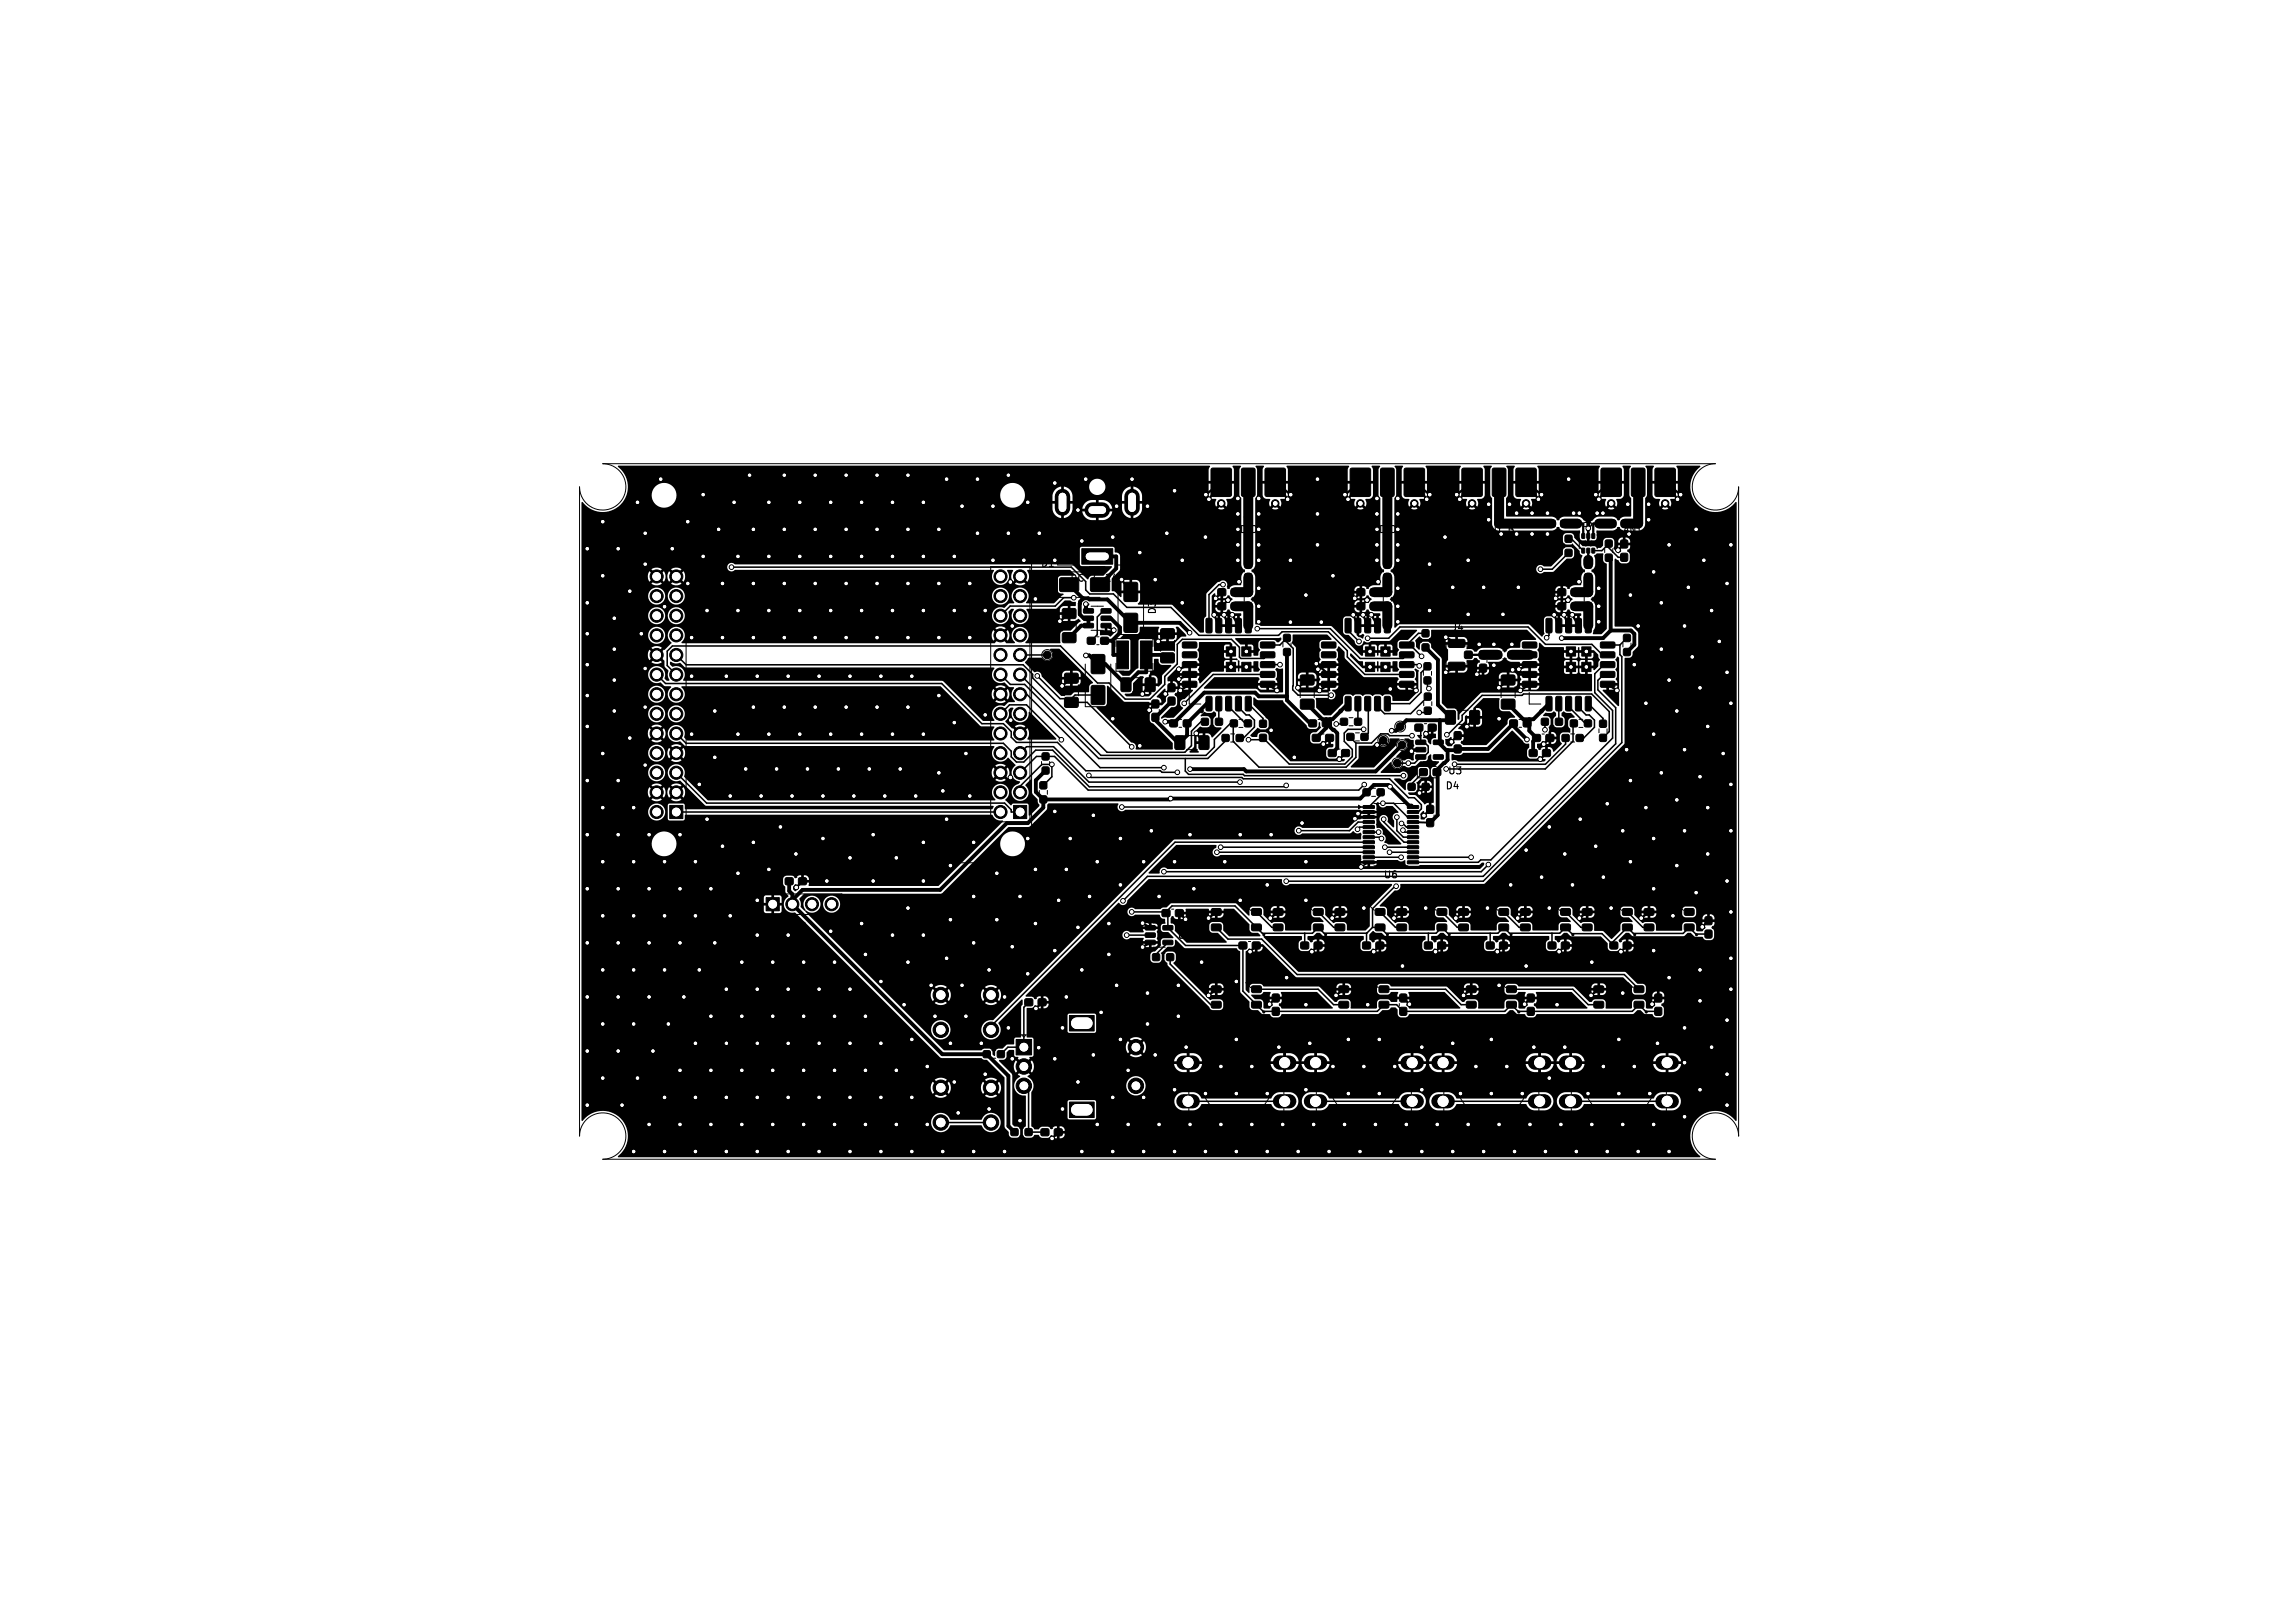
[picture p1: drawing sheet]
<svg xmlns="http://www.w3.org/2000/svg" width="297mm" height="210mm" viewBox="0 0 297 210" stroke-linecap="round" stroke-linejoin="round" font-family="sans-serif">
<defs><g id="words">
<g font-size="2.1" fill="#fff">
<text x="92.3" y="136.1">OLED</text>
<text x="99.5" y="136.1">module</text>
</g>
<g font-size="1.4" fill="#fff">
<text x="105.8" y="110.8">USB-C</text>
<text x="157.3" y="149">TALK 1</text>
<text x="173.8" y="149">TALK 2</text>
<text x="190.3" y="149">TALK 3</text>
<text x="206.8" y="149">TALK 4</text>
</g>
<g font-size="1.3" fill="#fff">
<text x="158.7" y="69.2">RADIO</text>
<text x="176.7" y="69.2">RADIO</text>
<text x="191.9" y="69.2">ANT B</text>
<text x="206.2" y="68.4" transform="rotate(-90 206.2 68.4)">U5</text>
<text x="210" y="69.2">ANT A</text>
<text x="184.9" y="79.5" transform="rotate(-90 184.9 79.5)">U11</text>
<text x="187.3" y="100.4">U3</text>
</g>
<g font-size="1.3">
<text x="162.2" y="68.2" transform="rotate(-90 162.2 68.2)">J6</text>
<text x="180.2" y="68.2" transform="rotate(-90 180.2 68.2)">J7</text>
<text x="194.7" y="68.2" transform="rotate(-90 194.7 68.2)">J3</text>
<text x="212.7" y="68.2" transform="rotate(-90 212.7 68.2)">J2</text>
<text x="134.6" y="73.5">D1</text>
<text x="138.4" y="75.5">DC</text>
<text x="141.1" y="75.5">7-24V</text>
<text x="149.8" y="79.6" transform="rotate(-90 149.8 79.6)">D3</text>
<text x="187.8" y="81.9">J4</text>
<text x="187" y="102.3">D4</text>
<text x="179" y="113.8">U6</text>
<text x="104.5" y="120.8" transform="rotate(-90 104.5 120.8)">J5</text>
<text x="152.3" y="121.7">U7</text>
</g>
<text font-size="1.1" x="133.6" y="107.4">L1</text>
</g></defs>
<g fill="#000" stroke="#000" stroke-width=".13">
<path d="M137.2 74.8l.2-.1h2l.1 .1 .1 .2-.1 1.5-.1 .1h-2l-.2-.1-.1-.2zM140.2 78.8h1.2l.1 .1v.4l-.1 .1-1.1-.1-.1-.1zM140.2 79.7h1.2l.1 .1v.4l-.1 .1h-1.1l-.1-.2zM140.5 78.2h.4l-.2 .3zM141.2 74.8l.2-.1h2l.1 .1 .1 .2-.1 1.5-.1 .1h-2l-.2-.1-.1-.2zM142.5 79.7h1.2l.1 .1v.4l-.2 .1h-1l-.1-.2zM142.5 78.8h1.2l.1 .1v.4l-.2 .1-1-.1-.1-.1zM140 71h4v2h-4zM145.5 75.4l.2-.1 1.5 .1v.2v2v.2h-.2h-1.5l-.1-.2v-2zM156.8 60.6h.2h2.1h.2l.1 .2v3.2l-.1 .2-.2 .1h-2.1l-.2-.1-.1-.2v-3.2zM157.6 78h.2h.8l.1 .2-.1 .7h-.2h-.8v-.2zM157.6 76.2l.2-.1 .8 .1 .1 .2-.1 .6-.2 .1-.8-.1v-.1z"/>
<path d="M159.4 78h.1h.8l.1 .2-.1 .7h-.2h-.7l-.1-.2zM159.4 76.2l.1-.1 .8 .1 .1 .2-.1 .6-.2 .1-.7-.1-.1-.1zM160.7 60.6h1.5l.2 .1v3.3l-.1 .2-1.4 .1-.2-.2-.1-3.3zM161.1 74.3l.2-.1 .6 .1 .1 .1-.1 .8-.1 .1-.7-.1v-.2zM161.1 72.5h.2h.6l.1 .2-.1 .8h-.1h-.7v-.2zM161.1 78h.2h.6l.1 .2-.1 .7h-.1h-.7v-.2zM161.1 76.2l.2-.1 .6 .1 .1 .2-.1 .6-.1 .1-.7-.1v-.1zM163.8 60.6h.1h2.2h.2l.1 .2v3.2l-.1 .2-.2 .1h-2.2l-.1-.1-.1-.2v-3.2zM174.8 60.6h.2h2.1h.2l.1 .2v3.2l-.1 .2-.2 .1h-2.1l-.2-.1-.1-.2v-3.2zM175.6 76.2l.2-.1 .8 .1 .1 .2-.1 .6-.2 .1-.8-.1v-.1zM175.6 78h.2h.8l.1 .2-.1 .7h-.2h-.8v-.2zM177.4 76.2l.1-.1 .8 .1 .1 .2-.1 .6-.2 .1-.7-.1-.1-.1z"/>
<path d="M177.4 78h.1h.8l.1 .2-.1 .7h-.2h-.7l-.1-.2zM178.7 60.6h1.5l.2 .1v3.3l-.1 .2-1.4 .1-.2-.2-.1-3.3zM179.1 78h.2h.6l.1 .2-.1 .7h-.1h-.7v-.2zM179.1 76.2l.2-.1 .6 .1 .1 .2-.1 .6-.1 .1-.7-.1v-.1zM179.1 74.3l.2-.1 .6 .1 .1 .1-.1 .8-.1 .1-.7-.1v-.2zM179.1 72.5h.2h.6l.1 .2-.1 .8h-.1h-.7v-.2zM181.8 60.6h.2h2.1h.2l.1 .2v3.2l-.1 .2-.2 .1h-2.1l-.2-.1-.1-.2v-3.2zM189.2 60.6h.2h2.2h.2v.2v3.2v.2l-.2 .1h-2.2l-.2-.1v-.2v-3.2zM193.2 60.6h1.4l.3 .1v3.3l-.2 .2-1.3 .1-.3-.2v-3.3zM196.2 60.6h.2h2.2h.2v.2v3.2v.2l-.2 .1h-2.2l-.2-.1v-.2v-3.2zM200.3 67.3h.2h.7l.1 .2-.1 .7h-.1h-.8l-.1-.2zM201.6 78h.2h.8l.1 .2-.1 .7h-.2h-.8v-.2z"/>
<path d="M201.6 76.2l.2-.1 .8 .1 .1 .2-.1 .6-.2 .1-.8-.1v-.1zM202.6 71.1h.2h.6l.1 .2-.1 .7h-.2h-.6l-.1-.2zM202.6 69.3l.2-.1 .6 .1 .1 .2-.1 .6-.2 .1-.6-.1-.1-.1zM202 67.3h.2h.8v.2v.7h-.2h-.8v-.2zM203.4 78h.1h.8l.1 .2-.1 .7h-.2h-.7l-.1-.2zM203.4 76.2l.1-.1 .8 .1 .1 .2-.1 .6-.2 .1-.7-.1-.1-.1zM204.7 69.1h.4l-.1 .6-.3-.1zM204.7 71h.4l-.1 .6-.3-.1zM205.1 74.3l.2-.1 .6 .1 .1 .1-.1 .8-.1 .1-.7-.1v-.2zM205.1 72.5h.2h.6l.1 .2-.1 .8h-.1h-.7v-.2zM205.1 78h.2h.6l.1 .2-.1 .7h-.1h-.7v-.2zM205.1 76.2l.2-.1 .6 .1 .1 .2-.1 .6-.1 .1-.7-.1v-.1z"/>
<path d="M205.4 69.1h.3v.6l-.4-.1zM205.4 71h.3v.6l-.4-.1zM206 69.1h.4l-.1 .6-.3-.1zM206 71h.4l-.1 .6-.3-.1zM206.7 69.2l.3-.2v.5zM207.2 60.6h.2h2.2h.2v.2v3.2v.2l-.2 .1h-2.2l-.2-.1v-.2v-3.2zM207.8 71.7h.2h.6l.1 .2-.1 .7-.2 .1-.6-.1-.1-.2zM207.8 69.9h.2h.6l.1 .2-.1 .7h-.2h-.6l-.1-.2zM208.1 67.3h.2h.8v.2v.7h-.2h-.8v-.2zM209.8 67.3h.2h.8l.1 .2-.1 .7h-.2h-.8v-.2zM209.8 71.6h.2h.6l.1 .2-.1 .8-.2 .1-.6-.1-.1-.2zM209.8 69.9h.2h.6l.1 .2-.1 .8h-.2h-.6l-.1-.2z"/>
<path d="M211.2 60.6h1.4l.3 .1v3.3l-.2 .2-1.3 .1-.3-.2v-3.3zM214.2 60.6h.2h2.2h.2v.2v3.2v.2l-.2 .1h-2.2l-.2-.1v-.2v-3.2zM134.9 97.5l.2-.1 .6 .1 .1 .1-.1 .7-.2 .1-.6-.1-.1-.2zM137.5 81.9l.2-.1 1.5 .1 .1 .2-.1 1-.2 .1-1.5-.1v-.2zM137.5 78.8l.2-.1 1.5 .1 .1 .2-.1 1h-.2h-1.5v-.2zM137.8 90.3l.2-.1 1.5 .1v.2v1h-.2h-1.5v-.2zM137.8 87.2l.2-.1 1.5 .1v.1v1l-.2 .1-1.5-.1v-.1zM140.2 80.7h1.2l.1 .1v.4l-.1 .1-1.1-.1-.1-.1zM140.7 82.5l.2-.1 .8 .1 .1 .2-.1 .6-.2 .1-.8-.1v-.2zM141.3 88.8l.2-.1 1.4 .1 .1 .1v2l-.1 .2-.1 .1-1.5-.1-.1-.2v-2zM141.3 84.8l.2-.1 1.4 .1 .1 .1v2l-.1 .2-.1 .1-1.5-.1-.1-.2v-2zM142.5 82.5l.1-.1 .8 .1 .1 .2-.1 .6-.2 .1-.7-.1-.1-.2z"/>
<path d="M142.5 80.7h1.2l.1 .1v.4l-.2 .1-1-.1-.1-.1zM144.5 82.9h1.5v3.6h-1.5zM145.1 87.8l.2-.1 1 .1 .1 .2-.1 1.4-.2 .1-1-.1v-.1zM145.5 79.4l.2-.1 1.5 .1v.2v2v.2h-.2h-1.5l-.1-.2v-2zM147.6 82.9h1.5v3.6h-1.5zM148.3 87.8l.1-.1 1 .1 .1 .2-.1 1.4-.1 .1-1-.1-.1-.1zM149.1 92.3h.2h.6l.1 .2-.1 .8-.1 .1-.7-.1-.1-.2zM149.1 90.6l.2-.1 .6 .1 .1 .2-.1 .8h-.1h-.7l-.1-.2zM150.3 84.5h.1h1.5l.1 .2-.1 1-.2 .1-1.4-.1-.1-.2zM150.3 81.4l.1-.1 1.5 .1 .1 .2-.1 1-.2 .1-1.4-.1-.1-.2zM151.4 93.2l.2-.1 .7 .1 .1 .2-.1 .6-.1 .1-.8-.1-.1-.2zM151.2 90.2h.2h.6l.1 .2-.1 .8-.2 .1-.6-.1-.1-.2z"/>
<path d="M151.2 88.5l.2-.1 .6 .1 .1 .2-.1 .8h-.2h-.6l-.1-.2zM152.1 95.3l.2-.1 1 .1v.1v1.5l-.2 .1-1-.1-.1-.2zM153.2 93.2l.1-.1 .8 .1 .1 .2-.1 .6-.2 .1-.7-.1-.1-.2zM153.1 83.1h1.7l.1 .2v.4l-.2 .2-1.6-.1-.1-.1zM153.1 84.4l1.7-.1 .1 .2v.5l-.2 .1h-1.6l-.1-.2zM153.1 85.7l1.7-.1 .1 .2v.5l-.2 .1h-1.6l-.1-.2zM153.1 86.9h1.7l.1 .2v.4l-.2 .2h-1.6l-.1-.2zM153.1 88.2h1.7l.1 .1v.5l-.2 .1h-1.6l-.1-.2zM155.2 95.3l.2-.1 1 .1 .1 .1-.1 1.5-.2 .1-1-.1v-.2zM155.5 93l.2-.1 .6 .1 .1 .2-.1 .6-.1 .1-.7-.1-.1-.2zM156.1 90.2l.6-.1 .1 .1 .1 1.6-.2 .2h-.4l-.2-.1zM156.1 80.1l.6-.1 .1 .1 .1 1.6-.2 .2h-.4l-.2-.1z"/>
<path d="M157.3 93l.2-.1 .7 .1v.2v.6l-.2 .1-.7-.1v-.2zM157.4 90.2l.5-.1 .2 .1v1.6l-.1 .2h-.5l-.2-.1zM157.4 80.1l.5-.1 .2 .1v1.6l-.1 .2h-.5l-.2-.1zM158.2 95.1l.2-.1 .6 .1 .1 .2-.1 .6-.1 .1-.7-.1-.1-.2zM158.7 90.2l.5-.1 .2 .1v1.6l-.1 .2h-.5l-.2-.1zM158.7 80.1l.5-.1 .2 .1v1.6l-.1 .2h-.5l-.2-.1zM159.3 93.2l.1-.1 .7 .1 .1 .2-.1 .6-.2 .1-.6-.1-.1-.2zM158.7 85.7h1.2v1.2h-1.2zM158.7 83.7h1.2v1.2h-1.2zM160 95.1l.2-.1 .7 .1v.2v.6l-.2 .1-.7-.1-.1-.2zM159.9 90.2l.6-.1 .2 .1v1.6l-.2 .2h-.4l-.2-.1zM159.9 80.1l.6-.1 .2 .1v1.6l-.2 .2h-.4l-.2-.1z"/>
<path d="M161.1 93.2l.2-.1 .6 .1 .1 .2-.1 .6-.1 .1-.7-.1-.1-.2zM161.2 90.2l.5-.1 .2 .1v1.6l-.1 .2h-.5l-.1-.1zM161.2 80.1l.5-.1 .2 .1v1.6l-.1 .2h-.5l-.1-.1zM160.7 85.7h1.2v1.2h-1.2zM160.7 83.7h1.2v1.2h-1.2zM163 95.1l.2-.1 .7 .1v.1v.7l-.2 .1-.7-.1v-.2zM163 93.2h.2h.7v.2v.7h-.2h-.7v-.2zM163.2 88.2h1.7l.1 .1v.5l-.2 .1h-1.6l-.1-.2zM163.2 86.9h1.7l.1 .2v.4l-.2 .2h-1.6l-.1-.2zM163.2 85.7l1.7-.1 .1 .2v.5l-.2 .1h-1.6l-.1-.2zM163.2 84.4l1.7-.1 .1 .2v.5l-.2 .1h-1.6l-.1-.2zM163.2 83.1h1.7l.1 .2v.4l-.2 .2-1.6-.1-.1-.1z"/>
<path d="M166.1 84l.2-.1 .7 .1v.1v.7l-.2 .1-.7-.1v-.2zM166.1 82.1h.2h.7v.2v.7h-.2h-.7v-.2zM168.3 90.5l.2-.1 1.5 .1 .1 .2-.1 1-.2 .1-1.5-.1v-.2zM168.3 87.4l.2-.1 1.5 .1 .1 .2-.1 1-.2 .1-1.5-.1v-.2zM169.4 93.2l.2-.1 .7 .1 .1 .2-.1 .6-.1 .1-.8-.1-.1-.2zM169.9 95.1l.1-.1 .8 .1 .1 .1-.1 .7-.2 .1-.7-.1-.1-.2zM171.2 93.2l.1-.1 .8 .1 .1 .2-.1 .6-.2 .1-.7-.1-.1-.2zM171.1 83.1h1.7l.1 .2v.4l-.2 .2-1.6-.1-.1-.1zM171.1 84.4l1.7-.1 .1 .2v.5l-.2 .1h-1.6l-.1-.2zM171.1 85.7l1.7-.1 .1 .2v.5l-.2 .1h-1.6l-.1-.2zM171.1 86.9h1.7l.1 .2v.4l-.2 .2h-1.6l-.1-.2zM171.1 88.2h1.7l.1 .1v.5l-.2 .1h-1.6l-.1-.2z"/>
<path d="M171.6 95.1l.2-.1 .7 .1 .1 .1-.1 .7-.1 .1-.8-.1-.1-.2zM171.9 97h.2h.8v.2v.6l-.2 .1-.8-.1v-.1zM173.5 93l.2-.1 .6 .1 .1 .2-.1 .6-.1 .1-.7-.1-.1-.2zM173.7 97h.1h.8l.1 .2-.1 .6-.2 .1-.7-.1-.1-.1zM174.1 90.2l.6-.1 .1 .1 .1 1.6-.2 .2h-.4l-.2-.1zM174.1 80.1l.6-.1 .1 .1 .1 1.6-.2 .2h-.4l-.2-.1zM174.3 94.9h.2h.7v.2v.7h-.2h-.7v-.2zM175.3 93l.2-.1 .7 .1v.2v.6l-.2 .1-.7-.1v-.2zM175.4 90.2l.5-.1 .2 .1v1.6l-.1 .2h-.5l-.2-.1zM175.4 80.1l.5-.1 .2 .1v1.6l-.1 .2h-.5l-.2-.1zM176.2 94.9h.1h.7l.1 .2-.1 .7h-.2h-.6l-.1-.2zM176.7 90.2l.5-.1 .2 .1v1.6l-.1 .2h-.5l-.2-.1z"/>
<path d="M176.7 80.1l.5-.1 .2 .1v1.6l-.1 .2h-.5l-.2-.1zM176.7 85.7h1.2v1.2h-1.2zM176.7 83.7h1.2v1.2h-1.2zM177.9 90.2l.6-.1 .2 .1v1.6l-.2 .2h-.4l-.2-.1zM177.9 80.1l.6-.1 .2 .1v1.6l-.2 .2h-.4l-.2-.1zM179.2 90.2l.5-.1 .2 .1v1.6l-.1 .2h-.5l-.1-.1zM179.2 80.1l.5-.1 .2 .1v1.6l-.1 .2h-.5l-.1-.1zM178.7 85.7h1.2v1.2h-1.2zM178.7 83.7h1.2v1.2h-1.2zM181.2 88.2h1.7l.1 .1v.5l-.2 .1h-1.6l-.1-.2zM181.2 86.9h1.7l.1 .2v.4l-.2 .2h-1.6l-.1-.2zM181.2 85.7l1.7-.1 .1 .2v.5l-.2 .1h-1.6l-.1-.2z"/>
<path d="M181.2 84.4l1.7-.1 .1 .2v.5l-.2 .1h-1.6l-.1-.2zM181.2 83.1h1.7l.1 .2v.4l-.2 .2-1.6-.1-.1-.1zM183.1 93.7h.2h.8l.1 .2-.1 .7h-.2h-.8v-.2zM183.2 95.8h1.2l.1 .1v.4l-.1 .1-1.1-.1-.1-.1zM183.2 96.7h1.2l.1 .1v.4l-.1 .1h-1.1l-.1-.2zM183.2 97.7h1.2l.1 .1v.4l-.1 .1-1.1-.1-.1-.1zM183.7 99.5l.2-.1 .8 .1v.2v.6l-.2 .1-.8-.1v-.2zM183.5 95.2h.4l-.2 .3zM184.1 83.4l.1-.1 .7 .1 .1 .1-.1 .7-.2 .1-.6-.1-.1-.2zM184.1 81.5h.1h.7l.1 .2-.1 .7h-.2h-.6l-.1-.2zM184.3 87.6h.2h.6l.1 .2-.1 .7h-.1h-.7v-.2zM184.3 85.8l.2-.1 .6 .1 .1 .2-.1 .6-.1 .1-.7-.1v-.1z"/>
<path d="M184.4 91.5h.1h.7v.2v.7h-.2h-.6l-.1-.2zM184.4 89.7h.1h.7v.2v.7h-.2h-.6l-.1-.2zM184.9 93.7h.1h.8l.1 .2-.1 .7h-.2h-.7l-.1-.2zM185.5 99.5l.2-.1 .7 .1 .1 .2-.1 .6-.2 .1-.7-.1-.1-.2zM185.5 97.7h1.2l.1 .1v.4l-.1 .1-1.1-.1-.1-.1zM185.5 95.8h1.2l.1 .1v.4l-.1 .1-1.1-.1-.1-.1zM187.1 92l.2-.1 1 .1 .1 .2-.1 1.4-.2 .1-1-.1-.1-.1zM188.2 96.4h.2h.6l.1 .2-.1 .8h-.1h-.7v-.2zM188.2 94.7h.2h.6l.1 .2-.1 .8h-.1h-.7v-.2zM187.5 85.8l.2-.1h1.7l.2 .2v.7l-.3 .1h-1.7l-.2-.2zM187.5 82.8l.2-.1h1.7l.2 .3v.6l-.3 .2h-1.7l-.2-.3zM190.2 92l.2-.1 1 .1 .1 .2-.1 1.4-.2 .1-1-.1v-.1z"/>
<path d="M189.6 84.3l.1-.1 .8 .1 .1 .2-.1 .7h-.2h-.7l-.1-.2zM191.5 84.3l.2-.1 .6 .1 .1 .1-.1 .8-.1 .1-.7-.1-.1-.2zM191.5 86l.2-.1 .6 .1 .1 .2-.1 .7-.1 .1-.7-.1-.1-.1zM193.4 84.3h.2h.6l.1 .2-.1 .6-.1 .1-.7-.1-.1-.1zM194.3 90.5l.2-.1 1.5 .1 .1 .2-.1 1-.2 .1-1.5-.1v-.2zM194.3 87.4l.2-.1 1.5 .1 .1 .2-.1 1-.2 .1-1.5-.1v-.2zM195.4 93.2l.2-.1 .7 .1 .1 .2-.1 .6-.1 .1-.8-.1-.1-.2zM195.2 84.3h.2h.7v.2v.6l-.2 .1-.7-.1v-.1zM197.2 93.2l.1-.1 .8 .1v.2v.6l-.2 .1-.7-.1-.1-.2zM197.1 83.1h1.7l.1 .2v.4l-.2 .2-1.6-.1-.1-.1zM197.1 84.4l1.7-.1 .1 .2v.5l-.2 .1h-1.6l-.1-.2zM197.1 85.7l1.7-.1 .1 .2v.5l-.2 .1h-1.6l-.1-.2z"/>
<path d="M197.1 86.9h1.7l.1 .2v.4l-.2 .2h-1.6l-.1-.2zM197.1 88.2h1.7l.1 .1v.5l-.2 .1h-1.6l-.1-.2zM197.9 97h.2h.8v.2v.6l-.2 .1-.8-.1v-.1zM198.4 95.1l.1-.1 .8 .1 .1 .2-.1 .6-.2 .1-.7-.1-.1-.2zM199.5 93l.2-.1 .6 .1 .1 .2-.1 .6-.1 .1-.7-.1-.1-.2zM199.7 97h.1h.8l.1 .2-.1 .6-.2 .1-.7-.1-.1-.1zM200.1 95.1l.2-.1 .7 .1 .1 .2-.1 .6-.1 .1-.8-.1-.1-.2zM200.1 90.2l.6-.1 .1 .1 .1 1.6-.2 .2h-.4l-.2-.1zM200.1 80.1l.6-.1 .1 .1 .1 1.6-.2 .2h-.4l-.2-.1zM201.3 93l.2-.1 .7 .1v.2v.6l-.2 .1-.7-.1v-.2zM201.4 90.2l.5-.1 .2 .1v1.6l-.1 .2h-.5l-.2-.1zM201.4 80.1l.5-.1 .2 .1v1.6l-.1 .2h-.5l-.2-.1z"/>
<path d="M202.2 95.1l.2-.1 .6 .1 .1 .2-.1 .6-.1 .1-.7-.1-.1-.2zM202.7 90.2l.5-.1 .2 .1v1.6l-.1 .2h-.5l-.2-.1zM202.7 80.1l.5-.1 .2 .1v1.6l-.1 .2h-.5l-.2-.1zM203.3 93.2l.1-.1 .7 .1 .1 .2-.1 .6-.2 .1-.6-.1-.1-.2zM202.7 85.7h1.2v1.2h-1.2zM202.7 83.7h1.2v1.2h-1.2zM204 95.1l.2-.1 .7 .1v.2v.6l-.2 .1-.7-.1-.1-.2zM203.9 90.2l.6-.1 .2 .1v1.6l-.2 .2h-.4l-.2-.1zM203.9 80.1l.6-.1 .2 .1v1.6l-.2 .2h-.4l-.2-.1zM205.1 93.2l.2-.1 .6 .1 .1 .2-.1 .6-.1 .1-.7-.1-.1-.2zM205.2 90.2l.5-.1 .2 .1v1.6l-.1 .2h-.5l-.1-.1zM205.2 80.1l.5-.1 .2 .1v1.6l-.1 .2h-.5l-.1-.1z"/>
<path d="M204.7 85.7h1.2v1.2h-1.2zM204.7 83.7h1.2v1.2h-1.2zM207 95.1l.2-.1 .7 .1v.1v.7l-.2 .1-.7-.1v-.2zM207 93.2h.2h.7v.2v.7h-.2h-.7v-.2zM207.2 88.2h1.7l.1 .1v.5l-.2 .1h-1.6l-.1-.2zM207.2 86.9h1.7l.1 .2v.4l-.2 .2h-1.6l-.1-.2zM207.2 85.7l1.7-.1 .1 .2v.5l-.2 .1h-1.6l-.1-.2zM207.2 84.4l1.7-.1 .1 .2v.5l-.2 .1h-1.6l-.1-.2zM207.2 83.1h1.7l.1 .2v.4l-.2 .2-1.6-.1-.1-.1zM210.1 84l.2-.1 .7 .1v.1v.7l-.2 .1-.7-.1v-.2zM210.1 82.1h.2h.7v.2v.7h-.2h-.7v-.2zM86.7 104.2h1.7v1.7h-1.7z"/>
<path d="M99.1 116.1h1.7v1.7h-1.7zM101.7 113.6h.1h.8l.1 .2-.1 .6-.2 .1-.7-.1-.1-.1zM103.4 113.6h.2h.7l.1 .2-.1 .6-.1 .1-.8-.1-.1-.1zM131.2 104.2h1.7v1.7h-1.7zM134.6 103h.2h.6l.1 .2-.1 .7h-.1h-.7l-.1-.2zM134.6 101.2l.2-.1 .6 .1 .1 .2-.1 .6-.1 .1-.7-.1-.1-.1zM134.9 99.3l.2-.1 .6 .1 .1 .2-.1 .6-.2 .1-.6-.1-.1-.1zM148.2 119.8h1.2l.1 .1v.4l-.1 .1-1.1-.1-.1-.1zM148.5 119.2h.4l-.2 .3zM150.4 117.7h.2h.8v.2v.7h-.2h-.8v-.2zM150.5 119.8h1.2l.1 .1v.4l-.2 .1-1-.1-.1-.1zM152.2 117.7h.1h.8l.1 .2-.1 .7h-.2h-.7l-.1-.2z"/>
<path d="M156.8 117.6h1.1l.1 .2v.5l-.2 .2-.9-.1-.1-.2zM162 117.6h1.1l.2 .2-.1 .5-.2 .2-.9-.1-.2-.2zM164.8 117.6h1.1l.1 .2v.5l-.2 .2-.9-.1-.2-.2zM170 117.6h1.1l.2 .2-.1 .5-.2 .2-.9-.1-.2-.2zM172.8 117.6h1.1l.1 .2v.5l-.2 .2-.9-.1-.2-.2zM175.8 104.2l.3 .2-.3 .3zM176.4 102.1l.2-.1 .7 .1v.2v.6l-.2 .1-.7-.1v-.1zM176.4 104.3l1.4-.1 .1 .4h-1.4zM176.4 104.9h1.4l.1 .3-1.4 .1zM176.4 105.6l1.4-.1 .1 .4h-1.4zM176.4 106.2h1.4l.1 .3-1.4 .1zM176.4 106.9l1.4-.1 .1 .4h-1.4z"/>
<path d="M176.4 107.5h1.4l.1 .3-1.4 .1zM176.4 108.2l1.4-.1 .1 .4h-1.4zM176.4 108.8h1.4l.1 .3-1.4 .1zM176.4 109.5l1.4-.1 .1 .4h-1.4zM176.4 110.1h1.4l.1 .3-1.4 .1zM176.4 110.8l1.4-.1 .1 .4h-1.4zM176.4 111.4h1.4l.1 .3-1.4 .1zM178.3 102.1l.1-.1 .7 .1 .1 .2-.1 .6-.2 .1-.6-.1-.1-.1zM178 117.6h1.1l.2 .2-.1 .5-.2 .2-.9-.1-.1-.2zM180.8 117.6h1.1l.1 .2v.5l-.2 .2-.9-.1-.2-.2zM182.2 111.4h1.3l.1 .3-1.4 .1zM182.2 110.8l1.3-.1 .1 .4h-1.4z"/>
<path d="M182.2 110.1h1.3l.1 .3-1.4 .1zM182.2 109.5l1.3-.1 .1 .4h-1.4zM182.2 108.8h1.3l.1 .3-1.4 .1zM182.2 108.2l1.3-.1 .1 .4h-1.4zM182.2 107.5h1.3l.1 .3-1.4 .1zM182.2 106.9l1.3-.1 .1 .4h-1.4zM182.2 106.2h1.3l.1 .3-1.4 .1zM182.2 105.6l1.3-.1 .1 .4h-1.4zM182.2 104.9h1.3l.1 .3-1.4 .1zM182.2 104.3l1.3-.1 .1 .4h-1.4zM182.3 101.4l.1-.1 .7 .1 .1 .2-.1 .6-.2 .1-.6-.1-.1-.2zM184.1 101.4l.2-.1 .6 .1 .1 .2-.1 .6-.1 .1-.7-.1-.1-.2z"/>
<path d="M184.7 106l.1-.1 .7 .1 .1 .2-.1 .7-.2 .1-.6-.1-.1-.1zM184.7 104.3l.1-.1 .7 .1 .1 .1-.1 .8-.2 .1-.6-.1-.1-.2zM186 117.6h1.1l.2 .2-.1 .5-.2 .2-.9-.1-.1-.2zM188.8 117.6h1.1l.1 .2v.5l-.2 .2-.9-.1-.2-.2zM194 117.6h1.1l.2 .2-.1 .5-.2 .2-.9-.1-.1-.2zM196.8 117.6h1.1l.1 .2v.5l-.2 .2-.9-.1-.2-.2zM202 117.6h1.1l.2 .2-.1 .5-.2 .2-.9-.1-.1-.2zM204.8 117.6h1.1l.1 .2v.5l-.2 .2-.9-.1-.2-.2zM210 117.6h1.1l.2 .2-.1 .5-.2 .2-.9-.1-.1-.2zM212.8 117.6h1.1l.2 .2-.1 .5-.2 .2-.9-.1-.2-.2zM218 117.6h1.1l.1 .2v.5l-.2 .2-.9-.1-.1-.2zM220.7 118.7l.2-.1 .6 .1 .1 .1-.1 .8-.2 .1-.6-.1-.1-.2z"/>
<path d="M127.3 136l.1-.1 .7 .1 .1 .2-.1 .6-.2 .1-.6-.1-.1-.2zM129.1 136l.2-.1 .6 .1 .1 .2-.1 .6-.1 .1-.7-.1-.1-.2zM131.5 134.5h2v2h-2zM132.7 129.3l.1-.1 .8 .1 .1 .2-.1 .6-.2 .1-.7-.1-.1-.2zM134.4 129.3l.2-.1 .7 .1 .1 .2-.1 .6-.1 .1-.8-.1-.1-.2zM138.4 131.4h3.2v2h-3.2zM148.2 120.7h1.2l.1 .1v.4l-.1 .1h-1.1l-.1-.1zM148.2 121.7h1.2l.1 .1v.4h-.1h-1.1l-.1-.1zM149.2 123.4h.2h.6l.1 .2-.1 .7h-.1h-.7l-.1-.2zM150.5 121.7h1.2l.1 .1v.4h-.2h-1l-.1-.1zM151 123.4h.2h.7v.2v.7h-.2h-.7l-.1-.2zM156.8 127.6h1.1l.1 .2v.5l-.2 .2-.9-.1-.1-.2z"/>
<path d="M156.8 129.6h1.1l.1 .2v.5l-.2 .2-.9-.1-.1-.2zM156.8 119.6h1.1l.1 .2v.5l-.2 .2-.9-.1-.1-.2zM160.4 121.9h.1h.8l.1 .2-.1 .6-.2 .1-.7-.1-.1-.1zM162.1 121.9h.2h.7l.1 .2-.1 .6-.1 .1-.8-.1-.1-.1zM162 129.6h1.1l.2 .2-.1 .5-.2 .2-.9-.1-.2-.2zM162 127.6h1.1l.2 .2-.1 .5-.2 .2-.9-.1-.2-.2zM162 119.6h1.1l.2 .2-.1 .5-.2 .2-.9-.1-.2-.2zM164.7 130.4l.2-.1 .6 .1 .1 .2-.1 .7-.2 .1-.6-.1-.1-.1zM164.7 128.7l.2-.1 .6 .1 .1 .1-.1 .8-.2 .1-.6-.1-.1-.2zM164.8 119.6h1.1l.1 .2v.5l-.2 .2-.9-.1-.2-.2zM168.4 121.9h.1h.8l.1 .2-.1 .6-.2 .1-.7-.1-.1-.1zM170.1 121.9h.2h.7l.1 .2-.1 .6-.1 .1-.8-.1-.1-.1z"/>
<path d="M170 119.6h1.1l.2 .2-.1 .5-.2 .2-.9-.1-.2-.2zM172.8 119.6h1.1l.1 .2v.5l-.2 .2-.9-.1-.2-.2zM173.3 127.6h1.1l.2 .2-.1 .5-.2 .2-.9-.1-.1-.2zM173.3 129.6h1.1l.2 .2-.1 .5-.2 .2-.9-.1-.1-.2zM176.4 121.9h.1h.8l.1 .2-.1 .6-.2 .1-.7-.1-.1-.1zM178.1 121.9h.2h.7l.1 .2-.1 .6-.1 .1-.8-.1-.1-.1zM178 119.6h1.1l.2 .2-.1 .5-.2 .2-.9-.1-.1-.2zM178.5 129.6h1.1l.1 .2v.5l-.2 .2-.9-.1-.2-.2zM178.5 127.6h1.1l.1 .2v.5l-.2 .2-.9-.1-.2-.2zM181.2 130.4l.2-.1 .6 .1 .1 .2-.1 .7-.2 .1-.6-.1-.1-.1zM181.2 128.7l.2-.1 .6 .1 .1 .1-.1 .8-.2 .1-.6-.1-.1-.2zM180.8 119.6h1.1l.1 .2v.5l-.2 .2-.9-.1-.2-.2z"/>
<path d="M184.4 121.9h.1h.8l.1 .2-.1 .6-.2 .1-.7-.1-.1-.1zM186.1 121.9h.2h.7l.1 .2-.1 .6-.1 .1-.8-.1-.1-.1zM186 119.6h1.1l.2 .2-.1 .5-.2 .2-.9-.1-.1-.2zM188.8 119.6h1.1l.1 .2v.5l-.2 .2-.9-.1-.2-.2zM189.8 127.6h1.1l.1 .2v.5l-.2 .2-.9-.1-.2-.2zM189.8 129.6h1.1l.1 .2v.5l-.2 .2-.9-.1-.2-.2zM192.4 121.9h.1h.8l.1 .2-.1 .6-.2 .1-.7-.1-.1-.1zM194.1 121.9h.2h.7l.1 .2-.1 .6-.1 .1-.8-.1-.1-.1zM194 119.6h1.1l.2 .2-.1 .5-.2 .2-.9-.1-.1-.2zM195 129.6h1.1l.2 .2-.1 .5-.2 .2-.9-.1-.1-.2zM195 127.6h1.1l.2 .2-.1 .5-.2 .2-.9-.1-.1-.2zM197.7 130.4l.2-.1 .6 .1 .1 .2-.1 .7-.2 .1-.6-.1-.1-.1z"/>
<path d="M197.7 128.7l.2-.1 .6 .1 .1 .1-.1 .8-.2 .1-.6-.1-.1-.2zM196.8 119.6h1.1l.1 .2v.5l-.2 .2-.9-.1-.2-.2zM200.4 121.9h.1h.8l.1 .2-.1 .6-.2 .1-.7-.1-.1-.1zM202.1 121.9h.2h.7l.1 .2-.1 .6-.1 .1-.8-.1-.1-.1zM202 119.6h1.1l.2 .2-.1 .5-.2 .2-.9-.1-.1-.2zM204.8 119.6h1.1l.1 .2v.5l-.2 .2-.9-.1-.2-.2zM206.3 127.6h1.1l.2 .2-.1 .5-.2 .2-.9-.1-.1-.2zM206.3 129.6h1.1l.2 .2-.1 .5-.2 .2-.9-.1-.1-.2zM208.4 121.9h.1h.8l.1 .2-.1 .6-.2 .1-.7-.1-.1-.1zM210.1 121.9h.2h.7l.1 .2-.1 .6-.1 .1-.8-.1-.1-.1zM210 119.6h1.1l.2 .2-.1 .5-.2 .2-.9-.1-.1-.2zM211.5 129.6h1.1l.1 .2v.5l-.2 .2-.9-.1-.2-.2z"/>
<path d="M211.5 127.6h1.1l.1 .2v.5l-.2 .2-.9-.1-.2-.2zM212.8 119.6h1.1l.2 .2-.1 .5-.2 .2-.9-.1-.2-.2zM214.2 130.4l.2-.1 .6 .1 .1 .2-.1 .7-.2 .1-.6-.1-.1-.1zM214.2 128.7l.2-.1 .6 .1 .1 .1-.1 .8-.2 .1-.6-.1-.1-.2zM218 119.6h1.1l.1 .2v.5l-.2 .2-.9-.1-.1-.2zM220.7 120.4l.2-.1 .6 .1 .1 .2-.1 .7-.2 .1-.6-.1-.1-.1zM130.9 146.1l.1-.1 .7 .1 .1 .2-.1 .6-.2 .1-.6-.1-.1-.2zM132.7 146.1l.2-.1 .6 .1 .1 .2-.1 .6-.1 .1-.7-.1-.1-.2zM134.8 146.1l.1-.1 .8 .1 .1 .2-.1 .6-.2 .1-.7-.1-.1-.2zM136.5 146.1l.2-.1 .7 .1 .1 .2-.1 .6-.1 .1-.8-.1-.1-.2zM138.4 142.6h3.2v2h-3.2z"/>
<circle cx="76" cy="78" r=".3"/>
<circle cx="76" cy="71" r=".3"/>
<circle cx="78" cy="67.5" r=".3"/>
<circle cx="78" cy="74.5" r=".3"/>
<circle cx="80" cy="71" r=".3"/>
<circle cx="81.5" cy="76.5" r=".3"/>
<circle cx="82.5" cy="65" r=".3"/>
<circle cx="83.5" cy="69" r=".3"/>
<circle cx="83.5" cy="73" r=".3"/>
<circle cx="85" cy="79.7" r=".85"/>
<circle cx="85" cy="77.1" r=".85"/>
<circle cx="85" cy="74.6" r=".85"/>
<circle cx="85.5" cy="62" r=".3"/>
<circle cx="86" cy="78.5" r=".3"/>
<circle cx="87" cy="71" r=".3"/>
<circle cx="87.5" cy="79.7" r=".85"/>
<circle cx="87.5" cy="74.6" r=".85"/>
<circle cx="87.5" cy="77.1" r=".85"/>
<circle cx="89" cy="67.5" r=".3"/>
<circle cx="89" cy="75.5" r=".3"/>
<circle cx="91" cy="64" r=".3"/>
<circle cx="91" cy="72" r=".3"/>
<circle cx="91.5" cy="79" r=".3"/>
<circle cx="93" cy="68.5" r=".3"/>
<circle cx="93.5" cy="75.5" r=".3"/>
<circle cx="94.7" cy="73.4" r=".3"/>
<circle cx="95" cy="65" r=".3"/>
<circle cx="95.5" cy="79" r=".3"/>
<circle cx="95.5" cy="72" r=".3"/>
<circle cx="97" cy="61.5" r=".3"/>
<circle cx="97.5" cy="75.5" r=".3"/>
<circle cx="97.5" cy="68.5" r=".3"/>
<circle cx="99.5" cy="79" r=".3"/>
<circle cx="99.5" cy="65" r=".3"/>
<circle cx="99.5" cy="72" r=".3"/>
<circle cx="101.5" cy="75.5" r=".3"/>
<circle cx="101.5" cy="61.5" r=".3"/>
<circle cx="101.5" cy="68.5" r=".3"/>
<circle cx="103.5" cy="79" r=".3"/>
<circle cx="103.5" cy="65" r=".3"/>
<circle cx="103.5" cy="72" r=".3"/>
<circle cx="105.5" cy="61.5" r=".3"/>
<circle cx="105.5" cy="75.5" r=".3"/>
<circle cx="105.5" cy="68.5" r=".3"/>
<circle cx="107.5" cy="79" r=".3"/>
<circle cx="107.5" cy="65" r=".3"/>
<circle cx="107.5" cy="72" r=".3"/>
<circle cx="109.5" cy="75.5" r=".3"/>
<circle cx="109.5" cy="61.5" r=".3"/>
<circle cx="109.5" cy="68.5" r=".3"/>
<circle cx="111.5" cy="79" r=".3"/>
<circle cx="111.5" cy="65" r=".3"/>
<circle cx="111.5" cy="72" r=".3"/>
<circle cx="113.5" cy="75.5" r=".3"/>
<circle cx="113.5" cy="61.5" r=".3"/>
<circle cx="113.5" cy="68.5" r=".3"/>
<circle cx="115.5" cy="79" r=".3"/>
<circle cx="115.5" cy="65" r=".3"/>
<circle cx="115.5" cy="72" r=".3"/>
<circle cx="117.5" cy="75.5" r=".3"/>
<circle cx="117.5" cy="61.5" r=".3"/>
<circle cx="117.5" cy="68.5" r=".3"/>
<circle cx="119.5" cy="79" r=".3"/>
<circle cx="119.5" cy="65" r=".3"/>
<circle cx="119.5" cy="72" r=".3"/>
<circle cx="121.5" cy="75.5" r=".3"/>
<circle cx="121.5" cy="68.5" r=".3"/>
<circle cx="122.5" cy="62" r=".3"/>
<circle cx="123.5" cy="79" r=".3"/>
<circle cx="123.5" cy="72" r=".3"/>
<circle cx="124.5" cy="65.5" r=".3"/>
<circle cx="125.5" cy="75.5" r=".3"/>
<circle cx="126.5" cy="62" r=".3"/>
<circle cx="126.5" cy="69" r=".3"/>
<circle cx="127.5" cy="79" r=".3"/>
<circle cx="128.5" cy="72.5" r=".3"/>
<circle cx="128.5" cy="65.5" r=".3"/>
<circle cx="129.5" cy="79.7" r=".85"/>
<circle cx="129.5" cy="77.1" r=".85"/>
<circle cx="129.5" cy="74.6" r=".85"/>
<circle cx="130.5" cy="61.5" r=".3"/>
<circle cx="130.5" cy="69" r=".3"/>
<circle cx="130.8" cy="75.3" r=".3"/>
<circle cx="132" cy="77.1" r=".85"/>
<circle cx="132" cy="79.7" r=".85"/>
<circle cx="132" cy="74.6" r=".85"/>
<circle cx="132.5" cy="72.5" r=".3"/>
<circle cx="133" cy="65" r=".3"/>
<circle cx="134" cy="77.5" r=".3"/>
<circle cx="134.5" cy="69" r=".3"/>
<circle cx="136.5" cy="62.5" r=".3"/>
<circle cx="136.5" cy="72.5" r=".3"/>
<circle cx="139" cy="77.3" r=".3"/>
<circle cx="139.5" cy="66" r=".3"/>
<circle cx="140" cy="70" r=".3"/>
<circle cx="140.5" cy="62" r=".3"/>
<circle cx="140.5" cy="78.2" r=".3"/>
<circle cx="144" cy="69.5" r=".3"/>
<circle cx="144.5" cy="65.5" r=".3"/>
<circle cx="145.1" cy="75" r=".3"/>
<circle cx="146.5" cy="62" r=".3"/>
<circle cx="147.5" cy="71.5" r=".3"/>
<circle cx="148.5" cy="65.5" r=".3"/>
<circle cx="149.5" cy="75" r=".3"/>
<circle cx="151" cy="69" r=".3"/>
<circle cx="152" cy="63.5" r=".3"/>
<circle cx="153" cy="78" r=".3"/>
<circle cx="153" cy="72.5" r=".3"/>
<circle cx="156" cy="69.5" r=".3"/>
<circle cx="156" cy="64" r=".3"/>
<circle cx="156.4" cy="64.6" r=".3"/>
<circle cx="157.1" cy="79.6" r=".3"/>
<circle cx="157.3" cy="77.4" r=".3"/>
<circle cx="158" cy="65.1" r=".48"/>
<circle cx="158.3" cy="75.6" r=".3"/>
<circle cx="158.4" cy="79.6" r=".3"/>
<circle cx="158.9" cy="77.7" r=".3"/>
<circle cx="159.5" cy="79.6" r=".3"/>
<circle cx="160.2" cy="72.5" r=".3"/>
<circle cx="160.2" cy="64.5" r=".3"/>
<circle cx="160.2" cy="66.5" r=".3"/>
<circle cx="160.2" cy="70.5" r=".3"/>
<circle cx="160.3" cy="75.3" r=".3"/>
<circle cx="162.9" cy="78.4" r=".3"/>
<circle cx="162.9" cy="76.1" r=".3"/>
<circle cx="162.9" cy="72.5" r=".3"/>
<circle cx="162.9" cy="64.5" r=".3"/>
<circle cx="162.9" cy="70.5" r=".3"/>
<circle cx="162.9" cy="66.5" r=".3"/>
<circle cx="162.9" cy="68.5" r=".3"/>
<circle cx="165" cy="65.1" r=".48"/>
<circle cx="166.6" cy="64.6" r=".3"/>
<circle cx="167" cy="72.5" r=".3"/>
<circle cx="167" cy="64" r=".3"/>
<circle cx="169" cy="77" r=".3"/>
<circle cx="170.5" cy="70.5" r=".3"/>
<circle cx="170.5" cy="66.5" r=".3"/>
<circle cx="170.5" cy="62" r=".3"/>
<circle cx="172.5" cy="74.5" r=".3"/>
<circle cx="174" cy="64" r=".3"/>
<circle cx="174.4" cy="64.6" r=".3"/>
<circle cx="175.1" cy="79.6" r=".3"/>
<circle cx="175.3" cy="77.4" r=".3"/>
<circle cx="176" cy="65.1" r=".48"/>
<circle cx="176.4" cy="79.6" r=".3"/>
<circle cx="176.9" cy="77.7" r=".3"/>
<circle cx="177.5" cy="79.6" r=".3"/>
<circle cx="178.2" cy="64.5" r=".3"/>
<circle cx="178.2" cy="72.5" r=".3"/>
<circle cx="178.2" cy="70.5" r=".3"/>
<circle cx="178.2" cy="66.5" r=".3"/>
<circle cx="178.3" cy="75.3" r=".3"/>
<circle cx="180.9" cy="78.4" r=".3"/>
<circle cx="180.9" cy="76.1" r=".3"/>
<circle cx="180.9" cy="64.5" r=".3"/>
<circle cx="180.9" cy="72.5" r=".3"/>
<circle cx="180.9" cy="70.5" r=".3"/>
<circle cx="180.9" cy="66.5" r=".3"/>
<circle cx="180.9" cy="68.5" r=".3"/>
<circle cx="183" cy="65.1" r=".48"/>
<circle cx="184.6" cy="64.6" r=".3"/>
<circle cx="185" cy="73" r=".3"/>
<circle cx="185" cy="64" r=".3"/>
<circle cx="187" cy="69.5" r=".3"/>
<circle cx="188" cy="76" r=".3"/>
<circle cx="188.5" cy="64" r=".3"/>
<circle cx="188.9" cy="64.6" r=".3"/>
<circle cx="190" cy="79.5" r=".3"/>
<circle cx="190" cy="72.5" r=".3"/>
<circle cx="190.5" cy="65.1" r=".49"/>
<circle cx="192" cy="76" r=".3"/>
<circle cx="192.6" cy="67.3" r=".3"/>
<circle cx="192.6" cy="65.3" r=".3"/>
<circle cx="194.5" cy="79.5" r=".3"/>
<circle cx="195.3" cy="65.3" r=".3"/>
<circle cx="196.3" cy="69.1" r=".3"/>
<circle cx="196.3" cy="66.4" r=".3"/>
<circle cx="196.5" cy="76" r=".3"/>
<circle cx="197.5" cy="65.1" r=".49"/>
<circle cx="198.3" cy="66.4" r=".3"/>
<circle cx="198.3" cy="69.1" r=".3"/>
<circle cx="199.1" cy="64.6" r=".3"/>
<circle cx="199.4" cy="73.7" r=".3"/>
<circle cx="199.5" cy="64" r=".3"/>
<circle cx="200.3" cy="69.1" r=".3"/>
<circle cx="200.3" cy="66.4" r=".3"/>
<circle cx="201.1" cy="79.6" r=".3"/>
<circle cx="201.3" cy="77.4" r=".3"/>
<circle cx="202.4" cy="79.6" r=".3"/>
<circle cx="202.9" cy="77.7" r=".3"/>
<circle cx="203" cy="62" r=".3"/>
<circle cx="203.5" cy="79.6" r=".3"/>
<circle cx="203.6" cy="66.4" r=".3"/>
<circle cx="204.3" cy="75.3" r=".3"/>
<circle cx="204.4" cy="66.4" r=".3"/>
<circle cx="206.5" cy="64" r=".3"/>
<circle cx="206.7" cy="66.4" r=".3"/>
<circle cx="206.9" cy="78.4" r=".3"/>
<circle cx="206.9" cy="76.1" r=".3"/>
<circle cx="206.9" cy="64.6" r=".3"/>
<circle cx="207.4" cy="66.4" r=".3"/>
<circle cx="208.5" cy="65.1" r=".49"/>
<circle cx="209.4" cy="71.2" r=".3"/>
<circle cx="210.7" cy="65.3" r=".3"/>
<circle cx="211" cy="77" r=".3"/>
<circle cx="213.4" cy="67.3" r=".3"/>
<circle cx="213.4" cy="65.3" r=".3"/>
<circle cx="214" cy="74" r=".3"/>
<circle cx="215" cy="78" r=".3"/>
<circle cx="215.5" cy="65.1" r=".49"/>
<circle cx="216" cy="70.5" r=".3"/>
<circle cx="217.1" cy="64.6" r=".3"/>
<circle cx="217.5" cy="64" r=".3"/>
<circle cx="218.5" cy="76" r=".3"/>
<circle cx="219.5" cy="68.5" r=".3"/>
<circle cx="220.5" cy="72.5" r=".3"/>
<circle cx="221.5" cy="79" r=".3"/>
<circle cx="223.5" cy="75.5" r=".3"/>
<circle cx="224" cy="70.5" r=".3"/>
<circle cx="76" cy="86" r=".3"/>
<circle cx="76" cy="90" r=".3"/>
<circle cx="76" cy="94" r=".3"/>
<circle cx="76" cy="82" r=".3"/>
<circle cx="78" cy="97.5" r=".3"/>
<circle cx="79.5" cy="80" r=".3"/>
<circle cx="79.5" cy="88" r=".3"/>
<circle cx="79.5" cy="84" r=".3"/>
<circle cx="79.5" cy="92" r=".3"/>
<circle cx="81.5" cy="95.5" r=".3"/>
<circle cx="83" cy="82" r=".3"/>
<circle cx="83.5" cy="91.5" r=".3"/>
<circle cx="83.5" cy="99" r=".3"/>
<circle cx="83.5" cy="86.5" r=".3"/>
<circle cx="85" cy="84.7" r=".85"/>
<circle cx="85" cy="94.9" r=".85"/>
<circle cx="85" cy="100" r=".85"/>
<circle cx="85" cy="89.8" r=".85"/>
<circle cx="85" cy="92.4" r=".85"/>
<circle cx="85" cy="82.2" r=".85"/>
<circle cx="85" cy="87.3" r=".85"/>
<circle cx="85" cy="97.4" r=".85"/>
<circle cx="87.5" cy="94.9" r=".85"/>
<circle cx="87.5" cy="92.4" r=".85"/>
<circle cx="87.5" cy="84.7" r=".85"/>
<circle cx="87.5" cy="100" r=".85"/>
<circle cx="87.5" cy="82.2" r=".85"/>
<circle cx="87.5" cy="89.8" r=".85"/>
<circle cx="87.5" cy="97.4" r=".85"/>
<circle cx="87.5" cy="87.3" r=".85"/>
<circle cx="89.5" cy="95" r=".3"/>
<circle cx="89.5" cy="87.5" r=".3"/>
<circle cx="89.5" cy="82.5" r=".3"/>
<circle cx="92.5" cy="98" r=".3"/>
<circle cx="92.5" cy="92" r=".3"/>
<circle cx="93.5" cy="82.5" r=".3"/>
<circle cx="94" cy="87.5" r=".3"/>
<circle cx="95.5" cy="95" r=".3"/>
<circle cx="96.5" cy="99.5" r=".3"/>
<circle cx="97.5" cy="91.5" r=".3"/>
<circle cx="97.5" cy="82.5" r=".3"/>
<circle cx="98" cy="87.5" r=".3"/>
<circle cx="99.5" cy="95" r=".3"/>
<circle cx="100.5" cy="99.5" r=".3"/>
<circle cx="101.5" cy="91.5" r=".3"/>
<circle cx="101.5" cy="82.5" r=".3"/>
<circle cx="102" cy="87.5" r=".3"/>
<circle cx="103.5" cy="95" r=".3"/>
<circle cx="104.5" cy="99.5" r=".3"/>
<circle cx="105.5" cy="91.5" r=".3"/>
<circle cx="105.5" cy="82.5" r=".3"/>
<circle cx="106" cy="87.5" r=".3"/>
<circle cx="107.5" cy="95" r=".3"/>
<circle cx="108.5" cy="99.5" r=".3"/>
<circle cx="109.5" cy="91.5" r=".3"/>
<circle cx="109.5" cy="82.5" r=".3"/>
<circle cx="110" cy="87.5" r=".3"/>
<circle cx="111.5" cy="95" r=".3"/>
<circle cx="112.5" cy="99.5" r=".3"/>
<circle cx="113.5" cy="91.5" r=".3"/>
<circle cx="113.5" cy="82.5" r=".3"/>
<circle cx="114" cy="87.5" r=".3"/>
<circle cx="115.5" cy="95" r=".3"/>
<circle cx="116.5" cy="99.5" r=".3"/>
<circle cx="117.5" cy="91.5" r=".3"/>
<circle cx="117.5" cy="82.5" r=".3"/>
<circle cx="118" cy="87.5" r=".3"/>
<circle cx="119.5" cy="95" r=".3"/>
<circle cx="121.5" cy="90" r=".3"/>
<circle cx="121.5" cy="82.5" r=".3"/>
<circle cx="123.5" cy="93.5" r=".3"/>
<circle cx="125" cy="97.5" r=".3"/>
<circle cx="125.5" cy="89" r=".3"/>
<circle cx="125.5" cy="82.5" r=".3"/>
<circle cx="127.5" cy="92.5" r=".3"/>
<circle cx="129.5" cy="100" r=".85"/>
<circle cx="129.5" cy="94.9" r=".85"/>
<circle cx="129.5" cy="89.8" r=".85"/>
<circle cx="129.5" cy="92.4" r=".85"/>
<circle cx="129.5" cy="82.2" r=".85"/>
<circle cx="129.5" cy="84.7" r=".85"/>
<circle cx="129.5" cy="97.4" r=".85"/>
<circle cx="129.5" cy="87.3" r=".85"/>
<circle cx="130.8" cy="93.2" r=".3"/>
<circle cx="131" cy="81" r=".3"/>
<circle cx="132" cy="100" r=".85"/>
<circle cx="132" cy="97.4" r=".85"/>
<circle cx="132" cy="89.8" r=".85"/>
<circle cx="132" cy="94.9" r=".85"/>
<circle cx="132" cy="87.3" r=".85"/>
<circle cx="132" cy="92.4" r=".85"/>
<circle cx="132" cy="84.7" r=".85"/>
<circle cx="132" cy="82.2" r=".85"/>
<circle cx="134.2" cy="87.5" r=".3"/>
<circle cx="135.5" cy="84.8" r=".5"/>
<circle cx="136.1" cy="98.9" r=".3"/>
<circle cx="137.2" cy="80.4" r=".3"/>
<circle cx="137.4" cy="95.7" r=".3"/>
<circle cx="137.5" cy="88.8" r=".3"/>
<circle cx="140.5" cy="84.8" r=".3"/>
<circle cx="144" cy="93" r=".3"/>
<circle cx="144.1" cy="81.6" r=".3"/>
<circle cx="146.5" cy="96.6" r=".3"/>
<circle cx="147.5" cy="96.5" r=".3"/>
<circle cx="147.8" cy="89.8" r=".3"/>
<circle cx="148.7" cy="91.9" r=".3"/>
<circle cx="149.9" cy="83" r=".3"/>
<circle cx="150.6" cy="99.3" r=".3"/>
<circle cx="150.8" cy="93.4" r=".3"/>
<circle cx="150.8" cy="89.8" r=".3"/>
<circle cx="152.4" cy="99.9" r=".3"/>
<circle cx="152.5" cy="87.9" r=".3"/>
<circle cx="152.5" cy="86.6" r=".3"/>
<circle cx="152.8" cy="89.3" r=".3"/>
<circle cx="153.3" cy="91" r=".3"/>
<circle cx="153.9" cy="81.9" r=".3"/>
<circle cx="154" cy="99.5" r=".3"/>
<circle cx="154.8" cy="94.9" r=".3"/>
<circle cx="159.3" cy="86.3" r=".3"/>
<circle cx="159.3" cy="84.3" r=".3"/>
<circle cx="161.3" cy="86.3" r=".3"/>
<circle cx="161.3" cy="84.3" r=".3"/>
<circle cx="161.6" cy="95.7" r=".3"/>
<circle cx="162.7" cy="81.3" r=".3"/>
<circle cx="162.9" cy="80.4" r=".3"/>
<circle cx="164.5" cy="94.5" r=".3"/>
<circle cx="165.2" cy="89.3" r=".3"/>
<circle cx="165.7" cy="86" r=".3"/>
<circle cx="167" cy="80.5" r=".3"/>
<circle cx="167.5" cy="98" r=".3"/>
<circle cx="168" cy="89" r=".3"/>
<circle cx="170.3" cy="85.9" r=".3"/>
<circle cx="170.6" cy="86.6" r=".3"/>
<circle cx="170.7" cy="89.3" r=".3"/>
<circle cx="171" cy="80.5" r=".3"/>
<circle cx="171.3" cy="96.3" r=".3"/>
<circle cx="172.3" cy="90" r=".3"/>
<circle cx="172.9" cy="93.7" r=".3"/>
<circle cx="173.3" cy="98.2" r=".3"/>
<circle cx="175.9" cy="83" r=".3"/>
<circle cx="176.5" cy="94.4" r=".3"/>
<circle cx="177" cy="82.6" r=".3"/>
<circle cx="177.3" cy="86.3" r=".3"/>
<circle cx="177.3" cy="84.3" r=".3"/>
<circle cx="178.2" cy="96.4" r=".3"/>
<circle cx="179" cy="95.8" r=".5"/>
<circle cx="179.3" cy="86.3" r=".3"/>
<circle cx="179.3" cy="84.3" r=".3"/>
<circle cx="179.9" cy="89.2" r=".3"/>
<circle cx="180.1" cy="94.6" r=".3"/>
<circle cx="180.8" cy="98.8" r=".5"/>
<circle cx="180.9" cy="80.4" r=".3"/>
<circle cx="181.2" cy="94" r=".5"/>
<circle cx="181.4" cy="96.4" r=".5"/>
<circle cx="182.3" cy="98.8" r=".3"/>
<circle cx="182.7" cy="97.2" r=".3"/>
<circle cx="182.7" cy="95.2" r=".3"/>
<circle cx="183.3" cy="89.3" r=".3"/>
<circle cx="183.7" cy="92.2" r=".3"/>
<circle cx="183.7" cy="86.2" r=".3"/>
<circle cx="184" cy="84.9" r=".3"/>
<circle cx="184.5" cy="95" r=".3"/>
<circle cx="184.9" cy="89.1" r=".3"/>
<circle cx="187.1" cy="87" r=".3"/>
<circle cx="187.1" cy="82.5" r=".3"/>
<circle cx="187.1" cy="99.5" r=".3"/>
<circle cx="187.2" cy="95.1" r=".3"/>
<circle cx="187.8" cy="96" r=".3"/>
<circle cx="188.2" cy="98.9" r=".3"/>
<circle cx="189.8" cy="94" r=".3"/>
<circle cx="191.1" cy="87.3" r=".3"/>
<circle cx="191.4" cy="83.4" r=".3"/>
<circle cx="193.3" cy="83.4" r=".3"/>
<circle cx="193.3" cy="86.1" r=".3"/>
<circle cx="194" cy="89" r=".3"/>
<circle cx="194" cy="93" r=".3"/>
<circle cx="195.6" cy="83.4" r=".3"/>
<circle cx="195.7" cy="86.7" r=".3"/>
<circle cx="196.6" cy="86.6" r=".3"/>
<circle cx="196.7" cy="89.3" r=".3"/>
<circle cx="197.6" cy="95.7" r=".3"/>
<circle cx="199.3" cy="98.2" r=".3"/>
<circle cx="199.8" cy="96.3" r=".3"/>
<circle cx="199.9" cy="94.4" r=".3"/>
<circle cx="200.2" cy="82.5" r=".3"/>
<circle cx="202.1" cy="82.6" r=".3"/>
<circle cx="203.3" cy="86.3" r=".3"/>
<circle cx="203.3" cy="84.3" r=".3"/>
<circle cx="205.3" cy="86.3" r=".3"/>
<circle cx="205.3" cy="84.3" r=".3"/>
<circle cx="206.9" cy="80.4" r=".3"/>
<circle cx="209.3" cy="89.3" r=".3"/>
<circle cx="210.5" cy="97" r=".3"/>
<circle cx="211.5" cy="86" r=".3"/>
<circle cx="212" cy="81" r=".3"/>
<circle cx="213" cy="91" r=".3"/>
<circle cx="214" cy="95" r=".3"/>
<circle cx="215" cy="84" r=".3"/>
<circle cx="216" cy="88" r=".3"/>
<circle cx="217" cy="92" r=".3"/>
<circle cx="218" cy="81" r=".3"/>
<circle cx="218" cy="97" r=".3"/>
<circle cx="219" cy="85" r=".3"/>
<circle cx="220" cy="89" r=".3"/>
<circle cx="221" cy="94" r=".3"/>
<circle cx="222.5" cy="83" r=".3"/>
<circle cx="223" cy="97.5" r=".3"/>
<circle cx="223.5" cy="87" r=".3"/>
<circle cx="224" cy="91" r=".3"/>
<circle cx="76" cy="108" r=".3"/>
<circle cx="76" cy="101" r=".3"/>
<circle cx="76" cy="115" r=".3"/>
<circle cx="78" cy="104.5" r=".3"/>
<circle cx="78" cy="111.5" r=".3"/>
<circle cx="78" cy="118.5" r=".3"/>
<circle cx="80" cy="108" r=".3"/>
<circle cx="80" cy="101" r=".3"/>
<circle cx="80" cy="115" r=".3"/>
<circle cx="82" cy="104.5" r=".3"/>
<circle cx="82" cy="111.5" r=".3"/>
<circle cx="82" cy="118.5" r=".3"/>
<circle cx="84" cy="108" r=".3"/>
<circle cx="84" cy="115" r=".3"/>
<circle cx="85" cy="102.5" r=".85"/>
<circle cx="85" cy="105.1" r=".85"/>
<circle cx="86" cy="111.5" r=".3"/>
<circle cx="86" cy="118.5" r=".3"/>
<circle cx="87.5" cy="102.5" r=".85"/>
<circle cx="88" cy="108" r=".3"/>
<circle cx="88" cy="115" r=".3"/>
<circle cx="90" cy="111.5" r=".3"/>
<circle cx="90" cy="118.5" r=".3"/>
<circle cx="90.5" cy="101.5" r=".3"/>
<circle cx="91.5" cy="106" r=".3"/>
<circle cx="92" cy="115" r=".3"/>
<circle cx="93.5" cy="109.5" r=".3"/>
<circle cx="94.5" cy="103" r=".3"/>
<circle cx="94.5" cy="118.5" r=".3"/>
<circle cx="95.5" cy="113" r=".3"/>
<circle cx="97.5" cy="109" r=".3"/>
<circle cx="98" cy="116.5" r=".3"/>
<circle cx="98.5" cy="103" r=".3"/>
<circle cx="99.5" cy="112.5" r=".3"/>
<circle cx="101" cy="107" r=".3"/>
<circle cx="102.5" cy="103" r=".3"/>
<circle cx="102.5" cy="117" r=".85"/>
<circle cx="103" cy="110.5" r=".3"/>
<circle cx="103.1" cy="114.8" r=".3"/>
<circle cx="105.1" cy="117" r=".85"/>
<circle cx="106.5" cy="108.5" r=".3"/>
<circle cx="106.5" cy="103" r=".3"/>
<circle cx="107" cy="114" r=".3"/>
<circle cx="107.6" cy="117" r=".85"/>
<circle cx="110" cy="111" r=".3"/>
<circle cx="110.5" cy="103" r=".3"/>
<circle cx="111.5" cy="119.5" r=".3"/>
<circle cx="113" cy="108" r=".3"/>
<circle cx="113" cy="114" r=".3"/>
<circle cx="114.5" cy="103" r=".3"/>
<circle cx="116" cy="111" r=".3"/>
<circle cx="117.5" cy="117.5" r=".3"/>
<circle cx="118.5" cy="103" r=".3"/>
<circle cx="119.5" cy="114" r=".3"/>
<circle cx="119.5" cy="109" r=".3"/>
<circle cx="121.5" cy="100" r=".3"/>
<circle cx="122" cy="102.3" r=".3"/>
<circle cx="122.5" cy="106" r=".3"/>
<circle cx="123" cy="119" r=".3"/>
<circle cx="123" cy="112" r=".3"/>
<circle cx="125.5" cy="103" r=".3"/>
<circle cx="126" cy="116" r=".3"/>
<circle cx="126" cy="109" r=".3"/>
<circle cx="129" cy="113" r=".3"/>
<circle cx="129" cy="119" r=".3"/>
<circle cx="129.5" cy="105.1" r=".85"/>
<circle cx="129.5" cy="102.5" r=".85"/>
<circle cx="130.8" cy="100.6" r=".3"/>
<circle cx="132" cy="116" r=".3"/>
<circle cx="132" cy="102.5" r=".85"/>
<circle cx="133" cy="108.5" r=".3"/>
<circle cx="134" cy="112.5" r=".3"/>
<circle cx="134" cy="119.5" r=".3"/>
<circle cx="136.5" cy="105" r=".3"/>
<circle cx="137" cy="116.5" r=".3"/>
<circle cx="138" cy="112.5" r=".3"/>
<circle cx="138.5" cy="108.5" r=".3"/>
<circle cx="140.9" cy="100.3" r=".3"/>
<circle cx="141" cy="116" r=".3"/>
<circle cx="141.5" cy="105.5" r=".3"/>
<circle cx="142" cy="111.5" r=".3"/>
<circle cx="143.5" cy="119.5" r=".3"/>
<circle cx="145" cy="108.5" r=".3"/>
<circle cx="145" cy="114.5" r=".3"/>
<circle cx="145.2" cy="104.4" r=".3"/>
<circle cx="145.3" cy="116.6" r=".3"/>
<circle cx="146.5" cy="118" r=".3"/>
<circle cx="147.9" cy="119.4" r=".3"/>
<circle cx="148" cy="111.5" r=".3"/>
<circle cx="149" cy="107.5" r=".3"/>
<circle cx="150" cy="116" r=".3"/>
<circle cx="150.6" cy="112.8" r=".3"/>
<circle cx="151.5" cy="103.3" r=".3"/>
<circle cx="152" cy="111.5" r=".3"/>
<circle cx="153.4" cy="118.9" r=".3"/>
<circle cx="154" cy="108" r=".3"/>
<circle cx="154.5" cy="115" r=".3"/>
<circle cx="156.4" cy="118.8" r=".3"/>
<circle cx="157.5" cy="110.3" r=".3"/>
<circle cx="158" cy="109.6" r=".3"/>
<circle cx="158.5" cy="111.5" r=".3"/>
<circle cx="160.5" cy="101.2" r=".3"/>
<circle cx="160.5" cy="108" r=".3"/>
<circle cx="160.5" cy="116.5" r=".3"/>
<circle cx="164" cy="114.5" r=".3"/>
<circle cx="164.4" cy="118.8" r=".3"/>
<circle cx="164.5" cy="108" r=".3"/>
<circle cx="166.5" cy="101.6" r=".3"/>
<circle cx="166.5" cy="114" r=".3"/>
<circle cx="168.1" cy="107.5" r=".3"/>
<circle cx="168.5" cy="106.5" r=".3"/>
<circle cx="169" cy="111.5" r=".3"/>
<circle cx="169" cy="116.5" r=".3"/>
<circle cx="172.4" cy="118.8" r=".3"/>
<circle cx="175.3" cy="105.9" r=".3"/>
<circle cx="175.7" cy="107.3" r=".3"/>
<circle cx="175.7" cy="105.3" r=".3"/>
<circle cx="176.1" cy="112.2" r=".3"/>
<circle cx="176.5" cy="117.5" r=".3"/>
<circle cx="176.6" cy="101.5" r=".3"/>
<circle cx="178.4" cy="107.7" r=".3"/>
<circle cx="178.8" cy="108.5" r=".3"/>
<circle cx="179" cy="103.9" r=".3"/>
<circle cx="179.1" cy="106" r=".3"/>
<circle cx="179.2" cy="109.6" r=".3"/>
<circle cx="179.8" cy="110.3" r=".3"/>
<circle cx="179.9" cy="101.8" r=".3"/>
<circle cx="180.4" cy="118.8" r=".3"/>
<circle cx="180.7" cy="114.7" r=".3"/>
<circle cx="180.8" cy="105.7" r=".3"/>
<circle cx="181.3" cy="110.9" r=".3"/>
<circle cx="181.4" cy="106.6" r=".3"/>
<circle cx="181.6" cy="107.4" r=".3"/>
<circle cx="181.6" cy="100.4" r=".3"/>
<circle cx="183.7" cy="102.6" r=".3"/>
<circle cx="184.3" cy="105.5" r=".3"/>
<circle cx="184.5" cy="117.5" r=".3"/>
<circle cx="188.4" cy="118.8" r=".3"/>
<circle cx="190.4" cy="110.9" r=".3"/>
<circle cx="192.5" cy="117.5" r=".3"/>
<circle cx="192.6" cy="111.9" r=".3"/>
<circle cx="195.5" cy="114.5" r=".3"/>
<circle cx="196.4" cy="118.8" r=".3"/>
<circle cx="197.5" cy="110" r=".3"/>
<circle cx="199.5" cy="113.5" r=".3"/>
<circle cx="200.5" cy="107" r=".3"/>
<circle cx="200.5" cy="117.5" r=".3"/>
<circle cx="202.5" cy="110.5" r=".3"/>
<circle cx="203.5" cy="114.5" r=".3"/>
<circle cx="204.4" cy="118.8" r=".3"/>
<circle cx="204.5" cy="106" r=".3"/>
<circle cx="206.5" cy="109.5" r=".3"/>
<circle cx="207.5" cy="113.5" r=".3"/>
<circle cx="208" cy="104" r=".3"/>
<circle cx="208.5" cy="117.5" r=".3"/>
<circle cx="210" cy="107.5" r=".3"/>
<circle cx="211" cy="111.5" r=".3"/>
<circle cx="211" cy="101" r=".3"/>
<circle cx="212.4" cy="118.8" r=".3"/>
<circle cx="213" cy="104.5" r=".3"/>
<circle cx="214" cy="108.5" r=".3"/>
<circle cx="214" cy="115" r=".3"/>
<circle cx="215" cy="100" r=".3"/>
<circle cx="216.5" cy="118.5" r=".3"/>
<circle cx="217" cy="103.5" r=".3"/>
<circle cx="217" cy="112" r=".3"/>
<circle cx="218" cy="107.5" r=".3"/>
<circle cx="219.5" cy="115.5" r=".3"/>
<circle cx="220" cy="100.5" r=".3"/>
<circle cx="220.3" cy="119.9" r=".3"/>
<circle cx="221" cy="104.5" r=".3"/>
<circle cx="221" cy="110.5" r=".3"/>
<circle cx="223.5" cy="114" r=".3"/>
<circle cx="224" cy="107.5" r=".3"/>
<circle cx="224" cy="101.5" r=".3"/>
<circle cx="224" cy="118" r=".3"/>
<circle cx="76" cy="129" r=".3"/>
<circle cx="76" cy="136" r=".3"/>
<circle cx="76" cy="122" r=".3"/>
<circle cx="78" cy="125.5" r=".3"/>
<circle cx="78" cy="139.5" r=".3"/>
<circle cx="78" cy="132.5" r=".3"/>
<circle cx="80" cy="129" r=".3"/>
<circle cx="80" cy="136" r=".3"/>
<circle cx="80" cy="122" r=".3"/>
<circle cx="82" cy="125.5" r=".3"/>
<circle cx="82" cy="132.5" r=".3"/>
<circle cx="82.5" cy="139.5" r=".3"/>
<circle cx="84" cy="129" r=".3"/>
<circle cx="84" cy="122" r=".3"/>
<circle cx="84.5" cy="136" r=".3"/>
<circle cx="86" cy="125.5" r=".3"/>
<circle cx="86.5" cy="132.5" r=".3"/>
<circle cx="88" cy="122" r=".3"/>
<circle cx="88" cy="138.5" r=".3"/>
<circle cx="88.5" cy="129" r=".3"/>
<circle cx="90" cy="135" r=".3"/>
<circle cx="90.5" cy="125.5" r=".3"/>
<circle cx="92" cy="138.5" r=".3"/>
<circle cx="92" cy="131.5" r=".3"/>
<circle cx="92.5" cy="122" r=".3"/>
<circle cx="94" cy="128" r=".3"/>
<circle cx="96" cy="124.5" r=".3"/>
<circle cx="96" cy="138.5" r=".3"/>
<circle cx="96" cy="131.5" r=".3"/>
<circle cx="98" cy="121" r=".3"/>
<circle cx="98" cy="128" r=".3"/>
<circle cx="100" cy="124.5" r=".3"/>
<circle cx="100" cy="138.5" r=".3"/>
<circle cx="100" cy="131.5" r=".3"/>
<circle cx="102" cy="121" r=".3"/>
<circle cx="102" cy="128" r=".3"/>
<circle cx="104" cy="124.5" r=".3"/>
<circle cx="104" cy="138.5" r=".3"/>
<circle cx="104" cy="131.5" r=".3"/>
<circle cx="106" cy="128" r=".3"/>
<circle cx="107.5" cy="120.5" r=".3"/>
<circle cx="108" cy="124.5" r=".3"/>
<circle cx="108" cy="138.5" r=".3"/>
<circle cx="108" cy="131.5" r=".3"/>
<circle cx="110" cy="135" r=".3"/>
<circle cx="110" cy="128" r=".3"/>
<circle cx="112" cy="138.5" r=".3"/>
<circle cx="112" cy="123.5" r=".3"/>
<circle cx="112" cy="131.5" r=".3"/>
<circle cx="114" cy="135" r=".3"/>
<circle cx="114" cy="127" r=".3"/>
<circle cx="115.5" cy="121" r=".3"/>
<circle cx="116" cy="138.5" r=".3"/>
<circle cx="117" cy="130" r=".3"/>
<circle cx="117.5" cy="124.5" r=".3"/>
<circle cx="118" cy="134.5" r=".3"/>
<circle cx="119.5" cy="121" r=".3"/>
<circle cx="120" cy="138" r=".3"/>
<circle cx="120.5" cy="127.5" r=".3"/>
<circle cx="121" cy="131.5" r=".3"/>
<circle cx="121.7" cy="128.7" r="1"/>
<circle cx="121.8" cy="133.2" r="1"/>
<circle cx="122.5" cy="124" r=".3"/>
<circle cx="123" cy="135" r=".3"/>
<circle cx="123.5" cy="140" r=".3"/>
<circle cx="124.5" cy="127.5" r=".3"/>
<circle cx="125" cy="131.5" r=".3"/>
<circle cx="126" cy="122" r=".3"/>
<circle cx="127" cy="135" r=".3"/>
<circle cx="127.5" cy="139" r=".3"/>
<circle cx="128" cy="125.5" r=".3"/>
<circle cx="128.2" cy="128.7" r="1"/>
<circle cx="128.2" cy="133.2" r="1"/>
<circle cx="130" cy="129" r=".3"/>
<circle cx="130.5" cy="133" r=".3"/>
<circle cx="131" cy="137" r=".3"/>
<circle cx="131" cy="122.5" r=".3"/>
<circle cx="132.5" cy="138" r="1"/>
<circle cx="133" cy="126" r=".3"/>
<circle cx="134.1" cy="130.5" r=".3"/>
<circle cx="134.4" cy="135.6" r=".3"/>
<circle cx="136.5" cy="123" r=".3"/>
<circle cx="136.5" cy="137" r=".3"/>
<circle cx="137.5" cy="133" r=".3"/>
<circle cx="138" cy="129" r=".3"/>
<circle cx="139.5" cy="140" r=".3"/>
<circle cx="139.5" cy="120" r=".3"/>
<circle cx="140" cy="125.5" r=".3"/>
<circle cx="141.5" cy="136.5" r=".3"/>
<circle cx="142.5" cy="131" r=".3"/>
<circle cx="143.5" cy="123.5" r=".3"/>
<circle cx="144.5" cy="127.5" r=".3"/>
<circle cx="145" cy="134.5" r=".3"/>
<circle cx="145.8" cy="121" r=".3"/>
<circle cx="146" cy="138.5" r=".3"/>
<circle cx="147" cy="135.5" r="1"/>
<circle cx="147.9" cy="122.5" r=".3"/>
<circle cx="148.5" cy="128.5" r=".3"/>
<circle cx="148.5" cy="132.5" r=".3"/>
<circle cx="149.5" cy="136.5" r=".3"/>
<circle cx="152.5" cy="127.5" r=".3"/>
<circle cx="152.5" cy="131.5" r=".3"/>
<circle cx="153.5" cy="135.5" r=".3"/>
<circle cx="155.5" cy="124.5" r=".3"/>
<circle cx="156.4" cy="128.8" r=".3"/>
<circle cx="158" cy="138" r=".3"/>
<circle cx="160" cy="127" r=".3"/>
<circle cx="160" cy="134.5" r=".3"/>
<circle cx="161.8" cy="123.1" r=".3"/>
<circle cx="162" cy="138" r=".3"/>
<circle cx="164.3" cy="129.9" r=".3"/>
<circle cx="165.5" cy="135.5" r=".3"/>
<circle cx="166.5" cy="126.5" r=".3"/>
<circle cx="169" cy="130" r=".3"/>
<circle cx="169.5" cy="135" r=".3"/>
<circle cx="169.8" cy="123.1" r=".3"/>
<circle cx="172.5" cy="138" r=".3"/>
<circle cx="172.9" cy="128.8" r=".3"/>
<circle cx="174.5" cy="134.5" r=".3"/>
<circle cx="176.5" cy="138" r=".3"/>
<circle cx="177" cy="130" r=".3"/>
<circle cx="177.8" cy="123.1" r=".3"/>
<circle cx="178.5" cy="134.5" r=".3"/>
<circle cx="180.5" cy="138" r=".3"/>
<circle cx="181.5" cy="125" r=".3"/>
<circle cx="182.4" cy="129.9" r=".3"/>
<circle cx="184" cy="135.5" r=".3"/>
<circle cx="185.8" cy="123.1" r=".3"/>
<circle cx="188" cy="135" r=".3"/>
<circle cx="189.4" cy="128.8" r=".3"/>
<circle cx="191" cy="138" r=".3"/>
<circle cx="193" cy="134.5" r=".3"/>
<circle cx="193.8" cy="123.1" r=".3"/>
<circle cx="194" cy="127.5" r=".3"/>
<circle cx="195" cy="138" r=".3"/>
<circle cx="197.3" cy="129.9" r=".3"/>
<circle cx="197.5" cy="125" r=".3"/>
<circle cx="198.5" cy="135.5" r=".3"/>
<circle cx="200.5" cy="139.5" r=".3"/>
<circle cx="201.5" cy="130" r=".3"/>
<circle cx="201.8" cy="123.1" r=".3"/>
<circle cx="202.5" cy="135.5" r=".3"/>
<circle cx="205.9" cy="128.8" r=".3"/>
<circle cx="206" cy="124.5" r=".3"/>
<circle cx="207.5" cy="138" r=".3"/>
<circle cx="209.5" cy="134.5" r=".3"/>
<circle cx="209.8" cy="123.1" r=".3"/>
<circle cx="210" cy="128.5" r=".3"/>
<circle cx="211.5" cy="138" r=".3"/>
<circle cx="213.8" cy="129.9" r=".3"/>
<circle cx="214" cy="123" r=".3"/>
<circle cx="214.5" cy="135" r=".3"/>
<circle cx="216" cy="126.5" r=".3"/>
<circle cx="218" cy="133" r=".3"/>
<circle cx="218" cy="137.5" r=".3"/>
<circle cx="220" cy="125.5" r=".3"/>
<circle cx="220" cy="129.5" r=".3"/>
<circle cx="221.5" cy="135.5" r=".3"/>
<circle cx="223.5" cy="132" r=".3"/>
<circle cx="223.5" cy="139" r=".3"/>
<circle cx="224" cy="124" r=".3"/>
<circle cx="224" cy="128" r=".3"/>
<circle cx="76" cy="143" r=".3"/>
<circle cx="80.5" cy="143" r=".3"/>
<circle cx="82" cy="149" r=".3"/>
<circle cx="84" cy="145.5" r=".3"/>
<circle cx="86" cy="142" r=".3"/>
<circle cx="86" cy="149" r=".3"/>
<circle cx="88" cy="145.5" r=".3"/>
<circle cx="90" cy="142" r=".3"/>
<circle cx="90" cy="149" r=".3"/>
<circle cx="92" cy="145.5" r=".3"/>
<circle cx="94" cy="142" r=".3"/>
<circle cx="94" cy="149" r=".3"/>
<circle cx="96" cy="145.5" r=".3"/>
<circle cx="98" cy="142" r=".3"/>
<circle cx="98" cy="149" r=".3"/>
<circle cx="100" cy="145.5" r=".3"/>
<circle cx="102" cy="142" r=".3"/>
<circle cx="102" cy="149" r=".3"/>
<circle cx="104" cy="145.5" r=".3"/>
<circle cx="106" cy="142" r=".3"/>
<circle cx="106" cy="149" r=".3"/>
<circle cx="108" cy="145.5" r=".3"/>
<circle cx="110" cy="142" r=".3"/>
<circle cx="110" cy="149" r=".3"/>
<circle cx="112" cy="145.5" r=".3"/>
<circle cx="114" cy="142" r=".3"/>
<circle cx="114" cy="149" r=".3"/>
<circle cx="116" cy="145.5" r=".3"/>
<circle cx="118" cy="142" r=".3"/>
<circle cx="118" cy="149" r=".3"/>
<circle cx="120" cy="145.5" r=".3"/>
<circle cx="121.7" cy="140.7" r="1"/>
<circle cx="121.8" cy="145.2" r="1"/>
<circle cx="122" cy="149" r=".3"/>
<circle cx="124" cy="144" r=".3"/>
<circle cx="126" cy="149" r=".3"/>
<circle cx="128" cy="143.5" r=".3"/>
<circle cx="128.2" cy="140.7" r="1"/>
<circle cx="128.2" cy="145.2" r="1"/>
<circle cx="130" cy="149" r=".3"/>
<circle cx="132" cy="145" r=".3"/>
<circle cx="132.5" cy="140.5" r="1"/>
<circle cx="136.2" cy="147.3" r=".3"/>
<circle cx="137.5" cy="143.5" r=".3"/>
<circle cx="140" cy="149" r=".3"/>
<circle cx="142" cy="145.5" r=".3"/>
<circle cx="144" cy="142" r=".3"/>
<circle cx="144" cy="149" r=".3"/>
<circle cx="146" cy="145.5" r=".3"/>
<circle cx="147" cy="140.5" r="1"/>
<circle cx="148" cy="142" r=".3"/>
<circle cx="148" cy="149" r=".3"/>
<circle cx="150" cy="145.5" r=".3"/>
<circle cx="152" cy="149" r=".3"/>
<circle cx="152" cy="141" r=".3"/>
<circle cx="154" cy="145.5" r=".3"/>
<circle cx="156" cy="141.5" r=".3"/>
<circle cx="156" cy="149" r=".3"/>
<circle cx="158" cy="145.5" r=".3"/>
<circle cx="160" cy="141.5" r=".3"/>
<circle cx="162" cy="145.5" r=".3"/>
<circle cx="164" cy="141.5" r=".3"/>
<circle cx="164" cy="149" r=".3"/>
<circle cx="166" cy="145.5" r=".3"/>
<circle cx="168" cy="149" r=".3"/>
<circle cx="169" cy="141" r=".3"/>
<circle cx="170" cy="145.5" r=".3"/>
<circle cx="172" cy="149" r=".3"/>
<circle cx="174" cy="145.5" r=".3"/>
<circle cx="174.5" cy="141.5" r=".3"/>
<circle cx="178" cy="145.5" r=".3"/>
<circle cx="178.5" cy="141.5" r=".3"/>
<circle cx="180" cy="149" r=".3"/>
<circle cx="182" cy="145.5" r=".3"/>
<circle cx="184" cy="149" r=".3"/>
<circle cx="184" cy="141" r=".3"/>
<circle cx="186" cy="145.5" r=".3"/>
<circle cx="188" cy="149" r=".3"/>
<circle cx="189" cy="141.5" r=".3"/>
<circle cx="190" cy="145.5" r=".3"/>
<circle cx="193" cy="141.5" r=".3"/>
<circle cx="194" cy="145.5" r=".3"/>
<circle cx="196" cy="149" r=".3"/>
<circle cx="197" cy="141.5" r=".3"/>
<circle cx="198" cy="145.5" r=".3"/>
<circle cx="200" cy="149" r=".3"/>
<circle cx="202" cy="145.5" r=".3"/>
<circle cx="204" cy="149" r=".3"/>
<circle cx="205.5" cy="141.5" r=".3"/>
<circle cx="206" cy="145.5" r=".3"/>
<circle cx="209.5" cy="141.5" r=".3"/>
<circle cx="210" cy="145.5" r=".3"/>
<circle cx="213.5" cy="141.5" r=".3"/>
<circle cx="214" cy="145.5" r=".3"/>
<circle cx="216" cy="149" r=".3"/>
<circle cx="218" cy="144.5" r=".3"/>
<circle cx="220" cy="141" r=".3"/>
<circle cx="223.5" cy="143" r=".3"/>
</g>
<g fill="none" stroke="#000" stroke-width="1.8">
<path d="M153.2 137.5h1.1M165.7 137.5h1.1M169.7 137.5h1.1M182.2 137.5h1.1M186.2 137.5h1.1M198.7 137.5h1.1M202.7 137.5h1.1M215.2 137.5h1.1M153.2 142.5h1.1M165.7 142.5h1.1M169.7 142.5h1.1M182.2 142.5h1.1"/>
<path d="M186.2 142.5h1.1M198.7 142.5h1.1M202.7 142.5h1.1M215.2 142.5h1.1"/>
</g>
<path d="M137.5 64.3v1.4M141.3 66h1.3M146.5 64.3v1.4" fill="none" stroke="#000" stroke-width="2"/>
<g fill="none" stroke="#000" stroke-width=".5">
<path d="M138.4 75.7l1.8 1.8M140.5 78.2v.5l.4 .3M142 72h2.5v1.6l-2.1 2.1M208.2 72.2l.2 .2v9.2M135.3 99.7l-1.2 1.3v1.5l.9 .9M140.5 84.8h.5l1.1 1.1h.9l2.7 2.7 1.6-1.6h1v-2.3h2.4l.4 .4M142.9 82.9h1M143.1 80h.6l1.2 1.2v.7l-1 1M143.9 82.9l.2 .2v1.6h1.2M149.5 92.8h.1M151.6 90.7l-2 2.1M153.9 81.9l-1.2-1.3h-6.4l-3-3h-2.3l-.2-.2h-.6l-.4 .5-.1 1.6 .5 .5h.7v1h-1l-1.5 1.5"/>
<path d="M156.5 91.1h-.3l-2.6 2.5v1.6l-.9 .9h-.3l-2.8-2.9v-.4M166.6 90.1h-3.7l-.5-.5h-6.5l-4 4-.2-.2h-.9M166.6 84.4v6.2l2.9 3h.4M171.6 93.1v1.1l-1.3 1.3M172.1 93.1v1l1 .8v1.9l-.7 .6M174.5 91.1l-2.1 2h-1.3l-1.9-2M181.4 96.4l-3.4 3.4h-16.7l-.3-.3h-7M184.5 83.8l1.6 1.6v5.8l1.6 1.6-.4 .4h-5.3l-1.3 1.3h-.6M186 99.9h.1M186.3 93.2v2.7l-.2 .2 1.1 1h1.3l.1-.2h4l3.3-3.3v.4l1.7 1.7M187.3 97.1v1.2l-1.2 1.2v6l-1 1M197.6 93.6h.3"/>
<path d="M197.9 93.1v1.5l.9 .9-.4 .4v1.5M200.5 91.1l-2.1 2h-1.3l-1.9-2M208.4 81.6l-.9 1h-5.4M208.4 81.6h2.7l.4 .4v1.4l-.9 1M102.1 114v1.3l.4 .4v1.3l19.4 19.4h5.8l2.8 2.8v6.5l.8 .8M135 103.4h16.4l.1-.1h24.5l1.8-1.7h1.9l2.6 2.6h.4M135 103.4v1.1l-2 2h-2.7l-8.6 8.6h-17.8l-1.4 1.4"/>
</g>
<path d="M182.7 104.2l.2 .2" fill="none" stroke="#000" stroke-width=".4"/>
<path d="M182.9 106.4l2.2 .1" fill="none" stroke="#000" stroke-width=".25"/>
<g fill="none" stroke="#000" stroke-width=".2">
<path d="M94.7 73.4h43.9l1.9 1.9v1l.5 .6h3.1l1.7 1.7h5.7l3.7 3.6h10.3l.4-.5h6l2.5 2.5v.8l2.2 2.3h5.4M139 77.3h-1.4l-1 1.1h-5.9l-1.2 1.3M143.1 79h-.3l-.8 .8v2.3l-.8 .8M158.3 75.6h-.5l-1.3 1.3v4.1M203 71.5l-2.1 2.2h-1.5M203 69.7h.4l1.5 1.6M205.5 68.3v1.1M207.9 70.6l-.6 .7h-1.1M207.9 70.6l1.5 1.5h.8M208.2 70.3l-.3 .3M85 87.3l1.1 1.1h35.8l5.2 5.2h2.8l1 1.1v.7l.6 .7h5.3l3.7 3.6h9.7l.2 .2h2M87.5 100l3.9 3.9h38.6l.9 .9v.3h1.1"/>
<path d="M87.5 84.7l1.3 1.3h43.6l1.2 1.3v.4l9.7 9.6h10l.9-.8v-1.9l1.2-1.2h.5M87.5 94.9l1.3 1.3h41.1l1 1v.7l.6 .7h1l1.5-1.5h2.2l4.8 4.7h25.3l.2-.2M129.5 92.4l1.1-1.2h2.2l4.6 4.5M129.5 87.3l1.2 1.3h1.9l9.6 9.5h14.1l2.3-2.3v-.3M132 100l2.1-2.1h2.4l4.3 4.3h35l.8-.7M132 87.3l10.5 10.4h13.6l1.1-1v-1l2-2.1h.5l-.1 .1v2.2l3.3 3.4h11.3l1.3-1.3v-1.9M132 97.4l.9-.8h3.4l4.6 4.6h19.6M132 89.8h.9l9.5 9.5h8.2M132 84.7h3.5M134.2 87.5l3 2.9h1.4M138.6 90.4v.5h2.1l5.8 5.7M142.1 89.9h-3l-.5 .5"/>
<path d="M153.4 98.1v1.7l.4 .4h7.1l.2 .2h20.5M157.7 91.1l.1 2.3M159 91.1v.3l2.2 2.2h.3M160.3 91.1v.4l1 1h.4l.6 .7v.9l-1.4 1.4h-.5M161.5 91.1l2 1.9v.6M162.7 81.3h9.5l3.8 3.9h5.6l.4-.5M164 84.7l-.4 .5h-3l-.2-.2v-1.2l-1-1.1h-6.4l-.6 .7v2.5l-1.7 1.6v1.1l-1.9 1.9h-3.2l-2.1-2.1h-1.5l-4.8-4.8h-50.2l-.7 .7v1.8l1.2 1.2M164 86h1.7M164 87.3h-7l-3.7 3.7M166.3 82.8l1.1 1.1-.1 5.4 .7 .7h4.3M166.6 82.5l-1 1h-1.6M173.9 93.4l-.3 .3h-.7"/>
<path d="M174.5 81v.6l1.4 1.4M174.8 95.4l.7 .7M175.7 91.1l.1 2.3M176.5 94.4h-2.1l-.4 .5v1l1 1.1v.9l-1 1h-7.2l-3.3-3.4-.3 .2h-1.6M177 82.6h2.7l1.5-1.5h16.6l2.2 2.3h6l1.4 1.3h.6M177 91.1h.1v3.8l-.5 .5M182 86h1.5l.2 .2M182.7 95.2h-2.9l-.2-.2h-.9l-1.2 1.1h-2M183.6 94.1l.3 .3v1.7h.4l.5 .4v.9l-.6 .6h-.3l-.8 .8h-2.3M184.2 99.9l-1.5 1.5v.4M184.5 81.9h-.9l-1.6 1.6h.5l1.5 1.4M184.7 86.2l-.8 .8v2.6l-1.5 1.5h-2.9"/>
<path d="M184.7 88v.9l.2 .2M184.8 90.1l-2.2 2.2h-3.4l-.9-.9v-.3M184.8 92l-.3 .2h-.8M187.2 95.1h.1l1.9-1.9v-.6l2.6-2.6h5.2l.2-.2h8.8l2.3 2.3v2.6l-.9 .8M199.9 93.4h.1M199.9 93.4v1M200.5 81v1.2l-.3 .3M201.7 91.1l.1 2.3M202.6 95.5v.8l-2.6 2.6h-11.8M203 91.1v.3l2.2 2.2h.3M203.7 93.6l-.1 .1v2.2l-3.6 3.6h-12.9M204.3 91.1v.4l1 1h.4l.6 .7v.9l-1.3 1.4h-.6"/>
<path d="M205.5 91.1l1.9 1.9v.6M208 86h-.4l-1.2 1.2v2.4l2.3 2.3v3.6l-15.8 15.8h-1.3l-.3 .3h-8.4M208 87.3h-.4l-.8 .7v1.3l2.3 2.3v4.6l-17.2 17.2h-43.4l-3.2 3.2M208 83.5h1.6M209.6 83.5v1.2l.3 .3v11.1l-17.9 17.9h-25.5M210.6 82.5l-1 1M87.5 105.1h42M135 101.6l1.1-1.1v-1.6h-1.3l-2.8 2.8v.8M140.9 100.3l.3 .3h19.5l.2 .2h18.9l2.5 2.4h.7l.9 .9v.6l-.4 .4h-.6M146.5 118h4.4M150.9 118v.1l.2 .3v1.7l2.3 2.2h7.4v5.9l2.7 2.7h14.7l.9-.9h1.6l.9 .9h13.1l.9-.9 .9 .9h14.7l.9-.9 .9 .9h1.6M150.9 118l.8-.8h8.1l3.6 3.6h6.4l.8-.8 .8 .8h5.5l.7-.8"/>
<path d="M157.5 110.3h19.6M158 109.6h19.1M162.6 118l2 2h.8M170.6 118l2 2h.8M177.1 106.4h-1.3l-1.2 1.1h-6.5M177.1 107h-1.1l-.3 .3M177.1 107.7h1.3M177.1 108.3h1.5l.2 .2M177.1 109h-25l-23.9 23.8v.4M177.1 110.9h4.2M177.1 105.7l-1.8 .2M177.1 111.6l-1 .6"/>
<path d="M177.1 105.1l-1.4 .2M178.6 118l2 2h.8M178.7 102.5v.4l-1.6 1.5h-31.9M179 103.9h1.4l1.8 1.8h.7M179.1 106v.3l2.6 2.7h1.2M179.2 109.6h3.7M179.8 110.3h3.1M180.7 114.7h-.2l-2.9 2.9v2.4M180.8 105.7v1.8l.8 .8h1.3M181.4 106.6h.1l.5 .4h.9M181.6 107.4l.2 .3h1.1M182.9 110.9h7.5"/>
<path d="M186.6 118l2 2h.8M192.6 111.9l-.9 .9h-41.1M194.6 118l2 2h.8M202.6 118l2 2h.8M210.6 118l2 2h.8M133.1 129.7l-.6 .6v5.2h-2.1l-.9 .9M145.8 121h3.1M151.1 121.9l-1.5 1.6v.3M151.4 123.8v.9l5.3 5.3h.7M157.4 120l1.5 1.5h4.4l4.6 4.6h42.3l1.9 1.9M162.6 128h8l2 2h1.3M168.8 120.8v1.5"/>
<path d="M176.8 120.8v1.5M177.6 120h1l.8 .8h6.4l.8-.8 .8 .8h6.4l.8-.8 .8 .8h6.4l.8-.8 .8 .8h3.9l1.5 1.5M179.1 128h8l2 2h1.3M184.8 120.8v1.5M192.8 120.8v1.5M195.6 128h7.9l2 2h1.4M200.8 120.8v1.5M221.1 120.9h-1.6l-.9-.9-.8 .8h-6.4l-.8-.8-2 2M121.8 145.2h6.4M132.5 140.5l.6 .6v5.4h2.1M153.8 142.5h12.5M170.3 142.5h12.4"/>
<path d="M186.7 142.5h12.6M203.3 142.5h12.4"/>
<circle cx="163.6" cy="130.9" r=".1"/>
<circle cx="163.6" cy="120.9" r=".1"/>
<circle cx="171.6" cy="120.9" r=".1"/>
<circle cx="179.5" cy="120.9" r=".1"/>
<circle cx="180.1" cy="130.9" r=".1"/>
<circle cx="187.6" cy="120.9" r=".1"/>
<circle cx="195.5" cy="120.9" r=".1"/>
<circle cx="196.5" cy="130.9" r=".1"/>
<circle cx="203.5" cy="120.9" r=".1"/>
<circle cx="211.5" cy="120.9" r=".1"/>
<circle cx="213.1" cy="130.9" r=".1"/>
<circle cx="219.5" cy="120.9" r=".1"/>
</g>
<g fill="none" stroke="#000" stroke-width="1.3">
<path d="M159.8 78.4h1.7v2.6M161.5 62.4v10.6M161.5 74.7v1.9h-1.7M177.8 78.4h1.7v2.6M179.5 74.7v1.9h-1.7M179.5 62.4v10.6M194 62.4v5.3h6.8M202.5 67.7h1.6M203.8 78.4h1.7v2.6M205.5 74.7v1.9h-1.7M205.5 72.4v.6M206.9 67.7h1.7"/>
<path d="M212 62.4v5.3h-1.7M191.9 84.7h1.9M195.7 84.7h2.3"/>
</g>
<g fill="none" stroke="#000" stroke-width=".3">
<path d="M138.4 79.4l-1.2 1M145.1 75l1.2 1.6M156 64l2-1.6-1.6 2.2M157.1 79.6l.6 1.4M158.1 76.6l-.8 .8M158.4 79.6l.6 1.4M158.9 77.7l-.8 .7M159.5 79.6l.8 1.4M167 64l-2-1.6 1.6 2.2M174 64l2-1.6-1.6 2.2M175.1 79.6l.6 1.4M176.1 76.6l-.8 .8"/>
<path d="M176.4 79.6l.6 1.4M176.9 77.7l-.8 .7M177.5 79.6l.8 1.4M185 64l-2-1.6 1.6 2.2M188.5 64l2-1.6-1.6 2.2M199.5 64l-2-1.6 1.6 2.2M201.1 79.6l.6 1.4M202.1 76.6l-.8 .8M202.4 79.6l.6 1.4M202.9 77.7l-.8 .7M203.5 79.6l.8 1.4M204.1 67.7h.8v1.7"/>
<path d="M205.5 71.3v1.1M206.5 64l2-1.6-1.6 2.2M206.9 67.7h-.7v1.7M210.2 70.4l-.8 .8M217.5 64l-2-1.6 1.6 2.2M138.6 87.8l-1.1 1M143.1 81l1 .6M148.8 88.6l-1 1.2M149.5 91.1l-.8 .8M151.1 82l-1.2 1M151.6 89l-.8 .8M153.9 86l-1.3 .6"/>
<path d="M153.9 87.3l-1.3 .6M153.9 88.5l-1.1 .8M154.8 94.9l1 1.2M164 88.5l1.3 .8M169.2 88l-1.2 1M170.3 85.9l1.7 1.4M172 88.5l-1.3 .8M172 86l-1.4 .6M172.1 95.5l-.8 .8M174.1 97.4l-.8 .8M179 95.8l-.8 .6M182 88.5l1.3 .8"/>
<path d="M183.9 97l-1.2 .2M185.3 94.1l-.8 .9M187.1 82.5l1.4 .8M188.5 86.2l-1.4 .8M188.6 95.2l-.8 .8M190 84.7h1.9M190.8 92.8l-1 1.2M191.9 86.5l-.8 .8M195.2 88l-1.2 1M195.7 86.7l2.3 .6M198 86l-1.4 .6M198 88.5l-1.3 .8"/>
<path d="M200.1 97.4l-.8 .8M200.6 95.5l-.8 .8M208 88.5l1.3 .8M103.9 114l-.8 .8M147.9 119.5l1 .6M152.6 118.1l.8 .8M157.4 118l-1 .8M165.4 118l-1 .8M173.4 118l-1 .8M181.4 118l-1 .8M184.5 101.8l-.8 .8M185.1 104.7l-.8 .8"/>
<path d="M189.4 118l-1 .8M197.4 118l-1 .8M205.4 118l-1 .8M213.4 118l-1 .8M221.1 119.1l-.8 .8M134.9 129.7l-.8 .8M148.9 121.9l-1 .6M157.4 128l-1 .8M162.6 122.3l-.8 .8M165.1 129.1l-.8 .8M170.6 122.3l-.8 .8M173.9 128l-1 .8"/>
<path d="M178.6 122.3l-.8 .8M181.6 129.1l.8 .8M186.6 122.3l-.8 .8M190.4 128l-1 .8M194.6 122.3l-.8 .8M198.1 129.1l-.8 .8M202.6 122.3l-.8 .8M206.9 128l-1 .8M210.6 122.3l-.8 .8M214.6 129.1l-.8 .8M137 146.5l-.8 .8"/>
<circle cx="155.5" cy="92" r=".15"/>
<circle cx="173.5" cy="92" r=".15"/>
<circle cx="199.5" cy="92" r=".15"/>
</g>
<g fill="#000">
<path d="M75.3 65h.1a3.3 3.3 0 0 0 4.2 .8h56.6v.2a1.3 1.3 0 0 0 1.1 1v-.8h.4v.8l.6-.3 .4-.5h1.4a1.4 1.4 0 0 0 1.7 1.1v-.8h.4v.8h.5a1.29 1.29 0 0 0 1.2-1.1h-.8v-.4h2.1v.2a1.3 1.3 0 0 0 1.1 1v-.8h.4v.8a1.3 1.3 0 0 0 1.1-1.2h9.8l.4 .1 .5-.1-.5-.4-.4 .4h-9.8v-.6h-.8v-.4h.8v-.8h8.6l.1 .3 .2 .2 .7 .1a.93 .93 0 0 0 0 1l.4-.4a.23 .23 0 0 0 .3 .2 .23 .23 0 0 0 .2-.3l.4 .5 .1-.5-.1-.5 .6-.1 .3-.2 .1-1.7h-3.3v1.4h-8.6a1.29 1.29 0 0 0-1.1-1v.8h-.4v-.8a1.44 1.44 0 0 0-1.1 1.8h.8v.4h-.8v.6h-1.3a1.41 1.41 0 0 0-1.7-1.1v.8h-.4v-.8h-.5a1.29 1.29 0 0 0-1.2 1.1h.8v.4h-2.2l.1-1h-.8v-.4h.8a1.49 1.49 0 0 0-.9-1.8h3a1.06 1.06 0 0 0 1.6 .9 1.06 1.06 0 0 0 .1-1.7 1.06 1.06 0 0 0-1.6 .6l-.1 .2h-3.2v.8h-.4v-.8a1.29 1.29 0 0 0-1.1 1.2v.6h.8v.4h-.8v.6h-56.6a3.2 3.2 0 0 0 1.5-1.7h3.2l.1 .2a1.61 1.61 0 0 0 1.7 1.4 1.61 1.61 0 0 0 1.4-1.6h41.9l.1 .2a1.61 1.61 0 0 0 2.5 1.1 1.61 1.61 0 0 0-.2-2.7 1.61 1.61 0 0 0-2.4 1.4h-41.9v-.3a1.61 1.61 0 0 0-1.7-1.3 1.61 1.61 0 0 0-1.5 1.6h-3.2v-.1a3.3 3.3 0 0 0-1.1-3.6v-.1h76.5l.1 .1-.2 .4v1.4h3.3v-1.4l-.2-.5h1l.1 .1-.2 .4v3.2l.2 .5v8.5l.1 .4 .4 .5-.3 .3-.1 .3-.1 1.2h-.9l-.4 .2-.3 .3-.2-.2a.6 .6 0 0 0-.2-.7 .6 .6 0 0 0-.7 0l-.4 .1-1.4 1.4v2.9l-.3 .4v1.7l-.1 .1h-.4l-3.6-3.6-4.4-.1-.1-.1 .3-.4v-.9h-2.4v.4l-.1 .1-.7-.8-.4-.1h3.6v-.9l-.1-.3-.4-.2h-.5v1.4h-.3v-1.4a.93 .93 0 0 0-.9 .2l-.1 .3-.1 .9h-1.2v-1.5l1-1.1 .1-.3-.1-1.6-.2-.3-.4-.1-.1-.6-.2-.2h-4l-.2 .1-.1 .2v2l.2 .2 3.9 .1h.1l-1.1 1.2h-1.5a.54 .54 0 0 0-.5 .4l-.1 .1-1.8-1.9-.2-.1h-43.6a.57 .57 0 0 0-.8 0 .57 .57 0 0 0 0 .8 .57 .57 0 0 0 .8-.1h33.4l.1 .2a1.11 1.11 0 0 0 .1 1.5 1.11 1.11 0 0 0 1.6 0 1.11 1.11 0 0 0 0-1.6l.1-.1 .7 .1a1.27 1.27 0 0 0 0 1.5l.5-.5 .2 .2-.5 .5 .4 .2h.4l.6-.2-.5-.5 .3-.2 .4 .5 .1-.1a1.39 1.39 0 0 0-.1-1.4l5.6-.1 .6 .7-.1 .1h-1.7a.49 .49 0 0 0-.4 .5v1.4a.58 .58 0 0 0 .7 .4v.2l-1.2 1.1h-3.5l-.1-.1a1.13 1.13 0 0 0 .1-1.6 1.13 1.13 0 0 0-1.6-.1 1.13 1.13 0 0 0 0 1.7l-.1 .1h-.7l-.5 .5a1.12 1.12 0 0 0-1.6 1.1 1.12 1.12 0 0 0 1.7 .9 1.32 1.32 0 0 0 .4-1.5l.4-.3h.3a1.12 1.12 0 0 0 .3 1.8 1.12 1.12 0 0 0 1.6-.8h4.1l.1 .4a.93 .93 0 0 0 .9 .2v-.8h-1v.2h-4.1l-.1-.6h5.2v-.8h-.6l-.3 .2-.1 .2v.4h-4.2l-.2-.3 .1-.1h3.8l1.1-1.1h.7l.3 .2h.4v.1v.4h-.7v2a.93 .93 0 0 0 .9-.2l.2-.1 .2 .3-1.2 1.2h-1l-.3 .3-.1 1.3h-4.4h-.1a1.13 1.13 0 0 0 .2-1.7 1.13 1.13 0 0 0-1.7 0 1.13 1.13 0 0 0 .2 1.6l-.1 .1h-1l-.6-.5 .2-.3 .5 .5a1.13 1.13 0 0 0 0-1.4l-.5 .5-.2-.2 .5-.5-.6-.2h-.4l-.4 .2 .5 .5-.3 .2-.4-.5-.3 .5 .1 .6 .2 .3 .4-.5 .3 .3-.6 .5h-40.4h-.1a1.13 1.13 0 0 0 .2-1.7 1.13 1.13 0 0 0-1.7 0 1.2 1.2 0 0 0 .2 1.7l-1.5 1.3-.2-.2 .5-.5-.6-.2h-.4l-.4 .2 .5 .5-.3 .2-.4-.4-.3 .4v.5l.3 .4 .4-.4 .3 .2-.5 .5 .4 .2h.4l.6-.2-.5-.5 .2-.2 .6 .5v.7l.5 .6a1.38 1.38 0 0 0 .1 1.2l-.3 .1-.3-.3a1.13 1.13 0 0 0-.8-1.6 1.13 1.13 0 0 0-1.3 1.3 1.2 1.2 0 0 0 1.6 .8l.5 .5 .9 .1a1.13 1.13 0 0 0-.2 1.7 1.13 1.13 0 0 0 1.8-.2 1.15 1.15 0 0 0-.3-1.5l.1-.1h33.4l5.2 5.2 1.8 .1a1.32 1.32 0 0 0 0 1.7h-39.7l-.4-.3a1.13 1.13 0 0 0-.9-1.7 1.13 1.13 0 0 0-1.3 1.3 1.2 1.2 0 0 0 1.7 .8l.6 .6h39.9l.1 .2a1.12 1.12 0 0 0 .1 1.6 1.12 1.12 0 0 0 1.6-.3l1 1a1.17 1.17 0 0 0-.4 1.3 1.17 1.17 0 0 0 1 .9l-.2 .3a1.11 1.11 0 0 0-.7 1.6 1.11 1.11 0 0 0 1.7 .3 1.11 1.11 0 0 0-.1-1.8l.7-.7h.1l.1 1.7 .7 .8v.4l.2 .3v.2l-1.2 1.2h-.2v-1.3l-.1-.2h-1.9l-.3 .2-.7-.7a1.12 1.12 0 0 0 .3-1.7 1.12 1.12 0 0 0-1.7 0 1.12 1.12 0 0 0 .1 1.6l-.1 .2h-37.1l-3.1-3.1 .1-.5h39.7l.3 .7 .4-.5 .3 .2-.5 .5 .4 .2h.4l.6-.2-.5-.5 .2-.2 .5 .5a1.13 1.13 0 0 0 0-1.4l-.5 .5-.2-.3 .5-.4-.6-.3-.4 .1-.4 .2 .5 .4-.3 .3-.4-.5-.3 .7h-39.7a1.11 1.11 0 0 0-1.3-1.1 1.11 1.11 0 0 0-.8 1.5 1.11 1.11 0 0 0 1.5 .6l3.2 3.2 .2 .1h37.1l.1 .1-.2 .3h-39.7h-.1v-.6l-.1-.1h-1.9l-.2 .2v1.7l.2 .3h1.9l.1-.2v-.5l.1-.1 39.8 .1a1.25 1.25 0 0 0 1.3 .7v.1l-8.4 8.3h-16.7h-.1l.1-.4h-.9l-.1-.1v-.2h1l-.1-.4-.2-.2h-.4v.6h-.3v-.6a.78 .78 0 0 0-.7 .3l-.3-.2-.2-.1h-.8l-.3 .3-.1 .8 .3 .3 .1 .8 .3 .4a1.17 1.17 0 0 0-.5 1.5 1.17 1.17 0 0 0 1.4 .7l18.8 18.7 .3 .1h5l.3 .2 .4 .1 2.3 2.2v6.3l.1 .3 .4 .4a.69 .69 0 0 0 .4 .8h.7a.48 .48 0 0 0 .4-.4v-.7l-.1-.2-.3-.1-.3-.1-.3-.2v-6.4l-1.7-1.9v-.1h.6l.2-.1 .2-.2v-.6l.3-.3h.6l.1 .7 .1 .1 .4 .1-.1 .2 .6 .5-.3 .3-.5-.6-.3 .6v.4l.3 .6 .5-.6 .3 .3-.6 .5 .3 .3a1.29 1.29 0 0 0-.7 1.5 1.29 1.29 0 0 0 1.4 1l.1 3.9-.4 .4v.9l.4 .2h.7l.4-.4 .5 .1 .2 .2 .3 .1h.7l.5-.3 .1 .1a1.19 1.19 0 0 0 1.5 0l.1-.3h-.7v.6h-.3v-1h1l-.2-.4-.3-.2h-.2v.6h-.3v-.6a.78 .78 0 0 0-.7 .4l-.3-.3h-.2h-.8l-.4 .3h-.5l-.4-.4v-1.1h4.6l.3 .3 3.3-.1 .2-.2v-2h10.1l.2 .6 .5 .4 1.7 .1a1.39 1.39 0 0 0 1.1-.8h9a1.21 1.21 0 0 0 1.1 .8l1.7-.1 .5-.4 .2-.6h.5a1.17 1.17 0 0 0 1.1 1.1h1.5a1.59 1.59 0 0 0 .9-.8h9a1.21 1.21 0 0 0 1.1 .8l1.7-.1 .5-.4 .2-.6h.5a1.17 1.17 0 0 0 1.1 1.1h1.5a1.59 1.59 0 0 0 .9-.8h9a1.21 1.21 0 0 0 1.1 .8l1.7-.1 .5-.4 .2-.6h.5a1.17 1.17 0 0 0 1.1 1.1h1.5a1.59 1.59 0 0 0 .9-.8h9a1.21 1.21 0 0 0 1.1 .8h1.5a1.18 1.18 0 0 0 .9-1.3 1.18 1.18 0 0 0-1.1-1.1h-1.5a1.59 1.59 0 0 0-.9 .8h-9a1.21 1.21 0 0 0-1.1-.8h-1.5a1.18 1.18 0 0 0-.9 1.3h-.5v-.2a1.17 1.17 0 0 0-1.1-1.1h-1.5a1.59 1.59 0 0 0-.9 .8h-9a1.21 1.21 0 0 0-1.1-.8h-1.5a1.18 1.18 0 0 0-.9 1.3h-.5v-.2a1.17 1.17 0 0 0-1.1-1.1h-1.5a1.59 1.59 0 0 0-.9 .8h-9a1.21 1.21 0 0 0-1.1-.8h-1.5a1.18 1.18 0 0 0-.9 1.3h-.5v-.2a1.17 1.17 0 0 0-1.1-1.1h-1.5a1.59 1.59 0 0 0-.9 .8h-9a1.21 1.21 0 0 0-1.1-.8h-1.5a1.18 1.18 0 0 0-.9 1.3h-10.1l-.1-.2-.2-.1h-3.2l-.3 .3v2h-4.6v-3.3l.2-.4 .1-.4h11.9l.1 .2a1.26 1.26 0 0 0 1.9 .8 1.26 1.26 0 0 0-.1-2.1 1.26 1.26 0 0 0-1.9 1.1h-11.9l-.1-.2a1.8 1.8 0 0 0-.7-1l.3-.3-.6-.5 .3-.3 .5 .6 .2-.4 .1-.4-.2-.7h19.5v.4h-1.2l.1 .1a1.32 1.32 0 0 0 1.6 .9v-.6h.3v.6a1.33 1.33 0 0 0 1.7-1h-1.2v-.4h11.2v.4h-1.2l.1 .1a1.32 1.32 0 0 0 1.6 .9v-.6h.3v.6a1.33 1.33 0 0 0 1.7-1h-1.2v-.4h2.7v.4h-1.2l.1 .1a1.32 1.32 0 0 0 1.6 .9v-.6h.3v.6a1.33 1.33 0 0 0 1.7-1h-1.2v-.4h11.2v.4h-1.2l.1 .1a1.32 1.32 0 0 0 1.6 .9v-.6h.3v.6a1.33 1.33 0 0 0 1.7-1h-1.2v-.4h2.7v.4h-1.2l.1 .1a1.32 1.32 0 0 0 1.6 .9v-.6h.3v.6a1.33 1.33 0 0 0 1.7-1h-1.2v-.4h11.2v.4h-1.2l.1 .1a1.32 1.32 0 0 0 1.6 .9v-.6h.3v.6a1.33 1.33 0 0 0 1.7-1h-1.2v-.4h2.7v.4h-1.2l.1 .1a1.32 1.32 0 0 0 1.6 .9v-.6h.3v.6a1.33 1.33 0 0 0 1.7-1h-1.2v-.4h11.2v.4h-1.2l.1 .1a1.32 1.32 0 0 0 1.6 .9v-.6h.3v.6a1.33 1.33 0 0 0 1.7-1h-1.2v-.4h1.2l-.1-.1a1.32 1.32 0 0 0-1.6-.9v.6h-.3v-.6a1.33 1.33 0 0 0-1.7 1h-8.8l-.1-.1a1.32 1.32 0 0 0-1.6-.9v.6h-.3v-.6a1.33 1.33 0 0 0-1.7 1h-.3l-.1-.1a1.32 1.32 0 0 0-1.6-.9v.6h-.3v-.6a1.33 1.33 0 0 0-1.7 1h-8.8l-.1-.1a1.31 1.31 0 0 0-1.6-.9v.6h-.3v-.6a1.33 1.33 0 0 0-1.7 1h-.3l-.1-.1a1.32 1.32 0 0 0-1.6-.9v.6h-.3v-.6a1.33 1.33 0 0 0-1.7 1h-8.8l-.1-.1a1.32 1.32 0 0 0-1.6-.9v.6h-.3v-.6a1.33 1.33 0 0 0-1.7 1h-.3l-.1-.1a1.32 1.32 0 0 0-1.6-.9v.6h-.3v-.6a1.33 1.33 0 0 0-1.7 1h-8.8l-.1-.1a1.32 1.32 0 0 0-1.6-.9v.6h-.3v-.6a1.33 1.33 0 0 0-1.7 1h-18.3l-.1-.1-.5 .6-.3-.3 .6-.5-.1-.2 .4-.1 .1-.1 .1-1.1h11.9l.1 .4 .2 .4 .5-.6 .3 .3-.6 .5 .4 .2 .6 .1 .6-.3-.6-.5 .3-.3 .5 .6a1.29 1.29 0 0 0 0-1.6l-.5 .6-.3-.3 .6-.5-.6-.3-.6 .1-.4 .2 .6 .5-.3 .3-.5-.6-.2 .4-.1 .4h-11.9l-.1-1.1-.1-.1-.7-.1v-.8h5.2l.3 .3h3.2l.3-.3v-2l-.3-.3-3.3 .1-.2 .2v2h-5.2v-2.9l.6-.1 .5-.3 .1 .1a1.29 1.29 0 0 0 1.4 .1l.2-.4h-.7v.6h-.3v-1h1a.55 .55 0 0 0-.7-.6v.6h-.3v-.6l-.4 .1-.3 .3-.3-.3h-.9l-.1-.2 6.7-6.6h8.5l.1 .2 .3 .1h1.2l.2-.1 .1-.2-.8-.1v.4h-.3v-.4l-9.3 .1 1.1-1.2h4.7l.1 .1a.59 .59 0 0 0 1 .3h1.6l.1 .1-.1 .3h1.9l-.1-.4 .1-.6a.47 .47 0 0 1 0-.6h-1.9l.1 .3v.1h-1.7a.58 .58 0 0 0-.7-.1 .58 .58 0 0 0-.4 .5h-4.7l1.2-1.1 8.1-.1-.2-.3h-.6v.4h-.3v-.4h-.4l-.3 .1-.1 .3h-6.2l3.1-3.1a.62 .62 0 0 0 .7 .3 .62 .62 0 0 0 .4-.6l2.8-2.8h17.1l.1 .1a.59 .59 0 0 0 .3 .7 .59 .59 0 0 0 .7-.1h13.2h.1l-.1 .2-2.8 2.8v2.4l-.5 .6h-2.5v-.7l-.2-.3-1.2-.1-.4 .1-1-1v-.1h1l.1 .3a2.11 2.11 0 0 0 1.6 0l.1-.4h-.7v.6h-.4v-.6l-1.7 .1v-.5h2.8a.58 .58 0 0 0-.7-.6v.6h-.4v-.6l-.5 .1-.2 .2v.3h-1a.47 .47 0 0 0-.4-.5h-1l-.3 .2-.1 .8 .1 .3 .3 .1h.7l.5 .5-.1 .1-1.3 .1-.2 .3v.6l-.1 .1h-3.3v-.7l-.1-.3-.3-.1h-1l-.4 .1-1-1v-.1h1l.1 .3a2.11 2.11 0 0 0 1.6 0l.1-.4h-.7v.6h-.4v-.6l-1.7 .1v-.5h2.8a.58 .58 0 0 0-.7-.6v.6h-.4v-.6l-.5 .1-.2 .2v.3h-1a.47 .47 0 0 0-.4-.5h-1l-.3 .1-.1 .3v.7l-.1 .1-1.7-1.6h-8.2h-.2l-.6 .5h-.4l-.3 .2h-3.3a.56 .56 0 0 0-.8 0 .56 .56 0 0 0 0 .9 .56 .56 0 0 0 .8-.2h3.1l.1 .1a.53 .53 0 0 0 .6 .5l.1 .6-.5 .2-.1 .6 .3 .3h.7l.7 .8-1.5 .1-.2 .2v.7l-.8 .7a.5 .5 0 0 0-.5 .5v.7l.4 .3h.7l.2-.2 .1-.3h.4l.1 .3 .3 .2 .1 .4 5.5 5.6h1.4l.2-.3v-.6a.49 .49 0 0 0-.4-.4h-1l-.3 .1-1.2-1.1h1.1l.1 .3a2.11 2.11 0 0 0 1.6 0l.1-.4h-.7v.6h-.4v-.6l-1.8 .1-.4-.5h3.3a.58 .58 0 0 0-.7-.6v.6h-.4v-.6l-.5 .1-.2 .2v.3h-1.5l-3.1-3.1v-.1l.3-.4v-.7l-.2-.2-.3-.2-.8 .1-.2 .3v.6h-.4v-.8l.8-.8 .8-.1 .1-.2v-.6h.2l1.2 1.1h6.7l.4 .4 .1 5.4 1.1 1.1v.7l.1 .3 .3 .1h.7l.6 .5h.9l.2 .3 .3 .2 .8-.1 .3-.4h12.3l.3-.1 .4-.4h.7l.5-.3h.5l.2 .2 .1 .8 .4 .3 .8-.1 .3-.4h12.3l.3-.1 .4-.4h.4l.6 .5h.9l.2 .3 .3 .2 .8-.1 .3-.4h12.3h.2l.5-.5h.4l.6 .5h.9l.2 .3 .3 .1h.8l.2-.3v-.8l-.3-.5 .3-.3 .1-.4h-1.6a.78 .78 0 0 0 .4 .7l-.4 .5h-.7l-.1-.1v-.7l-.1-.3-.3-.1h-1l-.3 .2-.1 .9-.1 .1h-3.2l-.1-.1v-.7l-.2-.3-1.2-.1-.4 .3h-.3l-.7-.6h10.4l-.1-.4-.2-.2-.2-.1h-.1v.7h-.4v-.7a.55 .55 0 0 0-.6 .7h-8.8l-.7-.7h1.7l.1 .3a2.11 2.11 0 0 0 1.6 0l.1-.4h-.7v.6h-.4v-.6l-2.4 .1-.4-.5h3.9a.58 .58 0 0 0-.7-.6v.6h-.4v-.6l-.5 .1-.2 .2v.3h-2.1l-.3-.2h-7l-.5-.3h-1l-.3 .2-.1 .8 .2 .3 1.2 .1 .5-.3h.8l.1 .1-.2 .5h1.6l-.2-.5 .1-.1h4.5l2.1 2-.1 .1h-6.4l-.4-.5 .3-.3 .1-.4h-1.6a.78 .78 0 0 0 .4 .7l-.4 .5h-.7l-.1-.1v-.7l-.1-.3-.3-.1h-1l-.3 .2-.1 .9-.1 .1h-3.2l-.1-.1v-.7l-.2-.3-1.2-.1-.4 .3h-.3l-1.4-1.3h1.6l.3 .4a2.44 2.44 0 0 0 1.5-.1l.1-.4h-.7v.6h-.4v-.6l-2.4 .1-.4-.5h3.9a.58 .58 0 0 0-.7-.6v.6h-.4v-.6l-.5 .1-.2 .2-.1 .3h-2l-.3-.2h-7l-.5-.3h-1l-.3 .1-.1 .3v.6l.2 .3 1.2 .1 .5-.3h.8l.1 .1-.2 .5h1.6l-.2-.5 .1-.1h4.6l2.1 2-.1 .1h-6.5l-.4-.5 .3-.3 .1-.4h-1.6v.3h-.7l-.5-.3h-1l-.3 .1-.1 .3v.7l-.1 .1h-3.2l-.1-.1v-.7l-.2-.3-1.2-.1-.4 .3h-.3l-1.4-1.3h1.7l.2 .4a2.44 2.44 0 0 0 1.5-.1l.2-.4h-.8v.6h-.4v-.6l-2.4 .1-.4-.5h4a.58 .58 0 0 0-.8-.6v.6h-.4v-.6l-.5 .1-.2 .2v.3h-2.1l-.3-.2h-7l-.5-.3h-1l-.3 .2-.1 .9-.1 .1-.4-.4v-5l.4-.4 .2 .1a1.19 1.19 0 0 0 1.5 0l.1-.3h-.7v.6h-.3v-.9h1l4.2 4.1 .2 .2h42.2l1.2 1.1v.7l.2 .3h1.4l.2-.3v-.6a.49 .49 0 0 0-.4-.4h-.7l-1.4-1.4-.3-.1h-42.1l-4.6-4.6 .1-.1h4.8l.1 .1v.4l-.3 .2-.1 .2v.7l.1 .2 .2 .2h.9l.4-.4 .4 .4h.6a.55 .55 0 0 0 .7-.6h-.7v.6h-.3v-.9h1a.55 .55 0 0 0-.7-.6v.6h-.3v-.6h-.4l-.3 .4-.5-.4v-.4l.1-.1h.7l.4-.4h.4l.5 .4h5.1l.1 .1v.4l-.3 .2-.1 .2v.7l.1 .2 .2 .2h.8l.3-.2 .1-.2 .2 .1a1.19 1.19 0 0 0 1.5 0l.1-.3h-.7v.6h-.3v-.9h1l-.1-.5-.4-.1h-.2v.6h-.3v-.6a.78 .78 0 0 0-.7 .4l-.5-.4v-.6l.5-.5 .4 .2h.7l.5 .4h5.1l.1 .1v.4l-.3 .2-.1 .2v.7l.1 .2 .2 .2h.8l.3-.2 .1-.2 .2 .1a1.19 1.19 0 0 0 1.5 0l.1-.3h-.7v.6h-.3v-.9h1l-.1-.5-.4-.1h-.2v.6h-.3v-.6a.78 .78 0 0 0-.7 .4l-.5-.4v-.5h.8l.4-.4h.4l.5 .4h5.1l.1 .1v.4l-.3 .2-.1 .2v.7l.1 .2 .2 .2h.9l.4-.4a.74 .74 0 0 0 .7 .4h.7l.3-.5v-.1h-.7v.6h-.3v-.9h1l-.1-.5-.4-.1h-.2v.6h-.3v-.6a.78 .78 0 0 0-.7 .4l-.5-.4v-.5h.8l.4-.4h.4l.5 .4h5.1l.1 .1v.4l-.3 .2-.1 .2v.7l.1 .2 .2 .2h.9l.4-.4a.74 .74 0 0 0 .7 .4h.7l.2-.3 .1-.2v-.1h-.7v.6h-.3v-.9h1l-.1-.5-.4-.1h-.2v.6h-.3v-.6a.78 .78 0 0 0-.7 .4l-.5-.4v-.5h.8l.4-.4h.4l.6 .5h3.7l.9 .8 .1 .7 .2 .3 1 .1 .3-.4 .2 .1a1.19 1.19 0 0 0 1.5 0l.1-.3h-.7v.6h-.3v-.9h1l-.1-.5-.4-.1h-.2v.6h-.3v-.6a.78 .78 0 0 0-.7 .4l-.2-.4 .9-.9h.4l.5 .4h6.5h.2l.4-.4h.4l.5 .5h1l.3 .4h.8l.3-.1 .1-.3v-.7l-.3-.5a.74 .74 0 0 0 .4-.7h-1.6l.1 .4 .3 .3-.4 .5h-.7l-.1-.1-.1-.9-.3-.2h-1l-.3 .1-.1 .3-.1 .7h-3.2h-.1v-.7l-.2-.3-1.2-.1-.3 .1-.5-.4h9.8v-.2a.53 .53 0 0 0-.6-.5v.7h-.4v-.7h-.1a.55 .55 0 0 0-.5 .7h-8.2l-.6-.6v-.1h.9l.3 .4a2.44 2.44 0 0 0 1.5-.1l.1-.3h3.4l.1 .3 .3 .1h1l.3-.2 .1-.8a.48 .48 0 0 0-.4-.4l-1.2 .1-.2 .3v.6h-3.4l.1-.1h-.8v.6h-.4v-.6l-1.7 .1v-.5h2.9l-.2-.4-.3-.2h-.3v.6h-.4v-.6a.58 .58 0 0 0-.8 .6h-.9v-.1a.48 .48 0 0 0-.4-.4l-1.2 .1-.2 .3v.6l.2 .3 .9 .1 .5 .6h-1.2l-.3 .1-.1 .3v.7l-1.1 1.1-1.1-1-1.2-.1v-.7l-.2-.3-1.2-.1-.4 .1-1-1v-.1h.9l.2 .3a2.11 2.11 0 0 0 1.6 0l.2-.4h-.8v.6h-.4v-.6l-1.7 .1v-.5h2.9a.58 .58 0 0 0-.8-.6v.6h-.4v-.6l-.5 .1-.2 .2-.1 .3h-.9a.47 .47 0 0 0-.4-.5h-1a.47 .47 0 0 0-.4 .4v.6l.1 .3 .3 .1h.7l.5 .5-.1 .1-1.3 .1-.2 .3-.1 .7h-3.2l-.1-.1v-.6a.49 .49 0 0 0-.4-.4h-1l-.4 .1-1-1v-.1h.9l.3 .4a2.44 2.44 0 0 0 1.5-.1l.2-.4h-.8v.6h-.4v-.6l-1.7 .1v-.5h2.9a.58 .58 0 0 0-.8-.6v.6h-.4v-.6l-.5 .1-.2 .2-.1 .3h-.9a.47 .47 0 0 0-.4-.5h-1l-.3 .2-.1 .8 .1 .3 .3 .1h.7l.5 .5-.1 .1-1.3 .1-.2 .3-.1 .7h-3.2l-.1-.1v-.6a.49 .49 0 0 0-.4-.4h-1l-.4 .1-1-1v-.1h.9l.3 .4a2.44 2.44 0 0 0 1.5-.1l.1-.4h-.7v.6h-.4v-.6l-1.7 .1v-.5h2.8a.58 .58 0 0 0-.7-.6v.6h-.4v-.6l-.5 .1-.2 .2-.1 .3h-.9a.47 .47 0 0 0-.4-.5h-1l-.3 .2-.1 .8 .1 .3 .3 .1h.7l.5 .5-.1 .1-1.3 .1-.2 .3-.1 .7h-3.2l-.1-.1v-.6a.49 .49 0 0 0-.4-.4h-1l-.4 .1-1-1v-.1h.9l.3 .4a2.44 2.44 0 0 0 1.5-.1l.1-.4h-.7v.6h-.4v-.6l-1.7 .1v-.5h2.8a.58 .58 0 0 0-.7-.6v.6h-.4v-.6l-.5 .1-.2 .2-.1 .3h-.9a.47 .47 0 0 0-.4-.5h-.5l-.1-.1 2-2a.62 .62 0 0 0 .7-.8h10.7l.3-.1 18-18v-11.1l.1-.1h.5a.48 .48 0 0 0 .5-.4v-.4l.7-.8v-1.4l-.1-.4-.7-.6h-2.2l-.1-.1v-8.5a.16 .16 0 0 1 .2-.2 .16 .16 0 0 1 .2 .1l.1 .1 .3 .3 .2 .1 .8-.1 .2-.3v-.8l-.3-.4 .3-.3 .1-.4h-1.6a.78 .78 0 0 0 .4 .7l-.4 .3-.6-.6 .1-.8h2.1a.55 .55 0 0 0-.6-.6v.6h-.4v-.6l-.4 .1-.2 .5h-.5a.5 .5 0 0 0-.4-.6l-.8 .1-.2 .3-.1 .6-.3 .3h-.4l-.4-.2h-1.1h-.4l-1.1-1.2a.49 .49 0 0 0-.4-.5h-.7l-.2 .1-.1 .3v.8l.3 .2h1l.8 .9 .1 .4 .3 .1v.2a1.47 1.47 0 0 0-.2 1 .97 .97 0 0 0 .5 .8l-.4 .7-.1 1.2h-.9l-.4 .2-.3 .3-.3-.3-.4-.1v1.6a.82 .82 0 0 0 .7-.3l.5 .5-.5 .4-.3-.3h-.4v1.5a.82 .82 0 0 0 .7-.3h.1a.88 .88 0 0 0 .7 .5h.8v.3h-.2v1.4h-2.7h-.1v-.3h2.5v-1.1l-.4 .2-.5-.2v1.1h-.4v-1.1l-.4 .2-.5-.2v1.1h-.3v-1.1l-.5 .2-.4-.1h-.5l-.3 .1-.1 .2v1.7a.3 .3 0 0 1-.1 .4l-.1 .2h-.1l-1.5-1.5-.2-.1h-16.6l-.7 .4-.1-2.5h20.9v.3l.2 .2h.4v-.6h-.6v.1h-20.9v-.4h21.5v-.6a.55 .55 0 0 0-.6 .6h-20.9l-.3-.5a.21 .21 0 0 1-.2-.2 .21 .21 0 0 1 .1-.2l.4-.5h20.9v.2l.2 .2 .4 .1v-.6h-.6v.1h-20.9v-.5h21.5v-.6a.55 .55 0 0 0-.6 .6h-20.9v-1.7a1.01 1.01 0 0 0-.4-.8l.2-.2h18.6v.1a.59 .59 0 0 0 1 .2h1.2l1.7-1.7h.6l.3-.2 .1-.3v-.7l-.4-.3-.8 .1-.2 .3-.1 .6-1.4 1.5h-1a.56 .56 0 0 0-.6-.2 .56 .56 0 0 0-.4 .6h-18.6l.2-.3v-.4v-7.2h2.2l.4 .1 .4-.1h6.7l.4 .1 .4-.1-.4-.4-.4 .4h-6.7l-.4-.4-.4 .4h-2.2v-1.3l.3-.5h.7l.1 .3 .2 .2 .7 .1a.93 .93 0 0 0 0 1l.4-.4a.23 .23 0 0 0 .3 .2 .23 .23 0 0 0 .2-.3l.4 .5 .1-.5-.1-.5 .7-.1 .2-.2 .1-.3h4.2v.3l.3 .2 .7 .1-.2 .5 .1 .5 .5-.5a.23 .23 0 0 0 .2 .3 .23 .23 0 0 0 .2-.3l.5 .5 .1-.5-.1-.5 .5-.1 .4-.2v-1.7h-3.2v1.4h-4.2v-1.4h-3.3v1.4h-.7v-3.2l-.2-.5h1h.1l-.2 .5v1.4h3.3v-1.4l-.2-.4 .1-.1h4.4l.1 .1-.2 .4v1.4h3.2v-1.4l-.1-.5h1l.1 .1-.2 .4v3.2l.2 .5v3.3l.2 .6 .4 .2 7.1 .1 .3-.1 .6-.4 .3 .3 .3 .1h2.1l.1 1.2 .2 .1 .7 .1-.1-2.4-.4-.3a.91 .91 0 0 0-.7-.5l-1.9 .1-.3 .1-.3 .3-.6-.4-.3-.1h-5.8h-.1v-1h2.2l.4 .1 .4-.1h10.2l.4 .1 .4-.1-.4-.4-.4 .4h-10.2l-.4-.4-.4 .4h-2.2v-1.3l.2-.5h.8v.3l.2 .2 .8 .1a.92 .92 0 0 0-.1 1l.5-.4a.23 .23 0 0 0 .2 .2 .23 .23 0 0 0 .2-.3l.5 .5 .1-.5-.1-.5 .6-.1 .3-.2v-.3h7.8v.3l.3 .2 .7 .1a.93 .93 0 0 0-.1 1l.5-.4a.23 .23 0 0 0 .2 .2 .23 .23 0 0 0 .2-.3l.5 .5 .1-.5-.1-.5 .5-.1 .4-.2v-1.7h-3.2v1.4h-7.8v-1.4h-3.2v1.4h-.8v-3.2l-.2-.5h1h.1l-.1 .5v1.4h3.2v-1.4l-.2-.4 .1-.1h8l.1 .1-.2 .4v1.4h3.2v-1.4l-.1-.5h1l.1 .1-.2 .4v3.2l.2 .5v2.3h-.1l-1.1 .1-.5 .4a1.02 1.02 0 0 0-.8-.5l-1.8 .1-.4 .1-.5 .5-.2 1.2v1.3l.7-.1 .2-.1 .1-1.2h2.1l.7-.4a1.01 1.01 0 0 0 .8 .5h1.8l.6-.3 .2-.6v-2h2.2l.4 .1 .4-.1-.4-.4-.4 .4h-2.2v-1.3l.2-.5h.8v.3l.2 .2 .7 .1-.1 .5 .1 .5 .5-.5a.23 .23 0 0 0 .2 .3 .23 .23 0 0 0 .2-.3l.5 .5 .1-.5-.1-.5 .5-.1 .4-.2v-1.7h-3.2v1.4h-.8v-3.2l-.2-.4 .1-.1h1l-.1 .5v1.4h3.2v-1.4l-.2-.4 .1-.1h3v.1a3.3 3.3 0 0 0-.3 4.9 3.3 3.3 0 0 0 4.9-.3h.1v80a3.3 3.3 0 0 0-5.8 .9 3.3 3.3 0 0 0 1.1 3.7v.1h-140a3.4 3.4 0 0 0 .7-4.5h39.8v.3a1.3 1.3 0 0 0 1.2 1 1.3 1.3 0 0 0 1.3-.9h4a1.29 1.29 0 0 0 1.5 .9 1.29 1.29 0 0 0 1-1.5 1.3 1.3 0 0 0-1.2-1 1.3 1.3 0 0 0-1.3 .9h-4a1.3 1.3 0 0 0-1.4-.9 1.3 1.3 0 0 0-1.1 1.2h-39.8l-.2-.2a3.3 3.3 0 0 0-5.1 0h-.1v-4.2h45.1l.1 .4 .2 .3 .6-.5 .2 .2-.5 .6a1.29 1.29 0 0 0 1.5 0l-.5-.6 .2-.2 .6 .5 .2-.3 .1-.4h3.8l.1 .4 .2 .3 .6-.5 .2 .2-.5 .6a1.29 1.29 0 0 0 1.5 0l-.5-.6 .2-.2 .6 .5a1.29 1.29 0 0 0 0-1.5l-.6 .5-.2-.2 .5-.6-.5-.2h-.7l-.3 .2 .5 .6-.2 .2-.6-.5-.2 .3-.1 .5h-3.8l-.1-.5-.2-.3-.6 .5-.2-.2 .5-.6-.3-.2-.4-.1-.5 .1-.3 .2 .5 .6-.2 .2-.6-.5-.2 .3-.1 .5h-45.1v-24h24.2v.4h-.7l.1 .7 .1 .2h.8v-.6h.4v.6h.7l.2-.2v-.7h-.6v-.4h.6v-.7l-.2-.3h-.7v.7h-.4v-.7l-.8 .1-.1 .2-.1 .7h-23.5v-7.6h9l.1 .2a1.61 1.61 0 0 0 2.5 1.1 1.61 1.61 0 0 0-.2-2.7 1.61 1.61 0 0 0-2.4 1.4h-9v-4.1h8.6v.2a1.11 1.11 0 0 0 1.7 .7 1.11 1.11 0 0 0-.1-1.9 1.11 1.11 0 0 0-1.6 1h-8.6v-2.6h8.5l.3 .7 .4-.5 .3 .3-.5 .5 .6 .2 .4-.1 .4-.1-.5-.5 .2-.3 .5 .5 .2-.7h.3l.2 .7 .5-.5 .2 .3-.5 .5 .4 .1 .4 .1 .6-.2-.5-.5 .3-.3 .4 .5a1.13 1.13 0 0 0 0-1.4l-.4 .5-.3-.2 .5-.5-.6-.2h-.4l-.4 .2 .5 .5-.2 .2-.5-.5-.2 .7h-.3l-.2-.7-.5 .5-.2-.2 .5-.5-.4-.2h-.4l-.6 .2 .5 .5-.3 .2-.4-.5-.3 .7h-8.5v-2.5h8.6a1.11 1.11 0 0 0 1.6 1 1.11 1.11 0 0 0 .1-1.9 1.11 1.11 0 0 0-1.7 .7v.2h-8.6v-2.6h8.6a1.11 1.11 0 0 0 1.1 1.2 1.11 1.11 0 0 0 1.1-1.2h.3l.2 .7 .5-.4 .2 .2-.5 .5 .4 .2h.4l.6-.2-.5-.5 .3-.2 .4 .4a1.13 1.13 0 0 0 0-1.3l-.4 .4-.3-.2 .5-.5-.6-.2h-.4l-.4 .2 .5 .5-.2 .2-.5-.4-.2 .6h-.3a1.11 1.11 0 0 0-1.1-1.1 1.11 1.11 0 0 0-1.1 1.1h-8.6v-2.5h8.5l.3 .7 .4-.5 .3 .3-.5 .4 .4 .2 .4 .1 .6-.3-.5-.4 .2-.3 .5 .5a1.13 1.13 0 0 0 0-1.4l-.5 .5-.2-.2 .5-.5-.6-.2h-.4l-.4 .2 .5 .5-.3 .2-.4-.5-.3 .7h-8.5v-2.5h8.6a1.11 1.11 0 0 0 1.1 1.1 1.11 1.11 0 0 0 1.1-1.1h.3v.2a1.11 1.11 0 0 0 1.8 .7 1.11 1.11 0 0 0-.2-1.9 1.11 1.11 0 0 0-1.6 1h-.3v-.2a1.11 1.11 0 0 0-1.2-.9 1.11 1.11 0 0 0-1 1.1h-8.6v-2.6h8.6v.2a1.11 1.11 0 0 0 1.7 .7 1.11 1.11 0 0 0-.1-1.9 1.11 1.11 0 0 0-1.6 1h-8.6v-7.6h8.6v.2a1.11 1.11 0 0 0 1.7 .7 1.11 1.11 0 0 0-.1-1.9 1.11 1.11 0 0 0-1.6 1h-8.6v-2.5h8.6v.2a1.11 1.11 0 0 0 1.2 .9 1.11 1.11 0 0 0 1-1.1h.3v.2a1.11 1.11 0 0 0 1.8 .7 1.11 1.11 0 0 0-.2-1.9 1.11 1.11 0 0 0-1.6 1h-.3v-.2a1.11 1.11 0 0 0-1.2-.9 1.11 1.11 0 0 0-1 1.1h-8.6v-2.6h8.6v.2a1.11 1.11 0 0 0 1.2 .9 1.11 1.11 0 0 0 1-1.1h.3v.2a1.11 1.11 0 0 0 1.2 .9 1.11 1.11 0 0 0 1-1.1h39.8v.2a1.11 1.11 0 0 0 1.7 .7 1.11 1.11 0 0 0-.1-1.9 1.11 1.11 0 0 0-1.6 1h-39.8v-.2a1.11 1.11 0 0 0-1.2-.9 1.11 1.11 0 0 0-1 1.1h-.3v-.2a1.11 1.11 0 0 0-1.2-.9 1.11 1.11 0 0 0-1 1.1h-8.6v-2.5h8.5l.3 .7 .4-.5 .3 .2-.5 .5 .6 .2h.4l.4-.2-.5-.5 .2-.2 .5 .5 .2-.7h.3l.2 .7 .5-.5 .2 .2-.5 .5 .4 .2h.4l.6-.2-.5-.5 .3-.2 .4 .5a1.13 1.13 0 0 0 0-1.4l-.4 .5-.3-.3 .5-.4-.6-.3-.4 .1-.4 .2 .5 .4-.2 .3-.5-.5-.2 .7h-.3l-.2-.7-.5 .5-.2-.3 .5-.4-.4-.2-.4-.1-.6 .3 .5 .4-.3 .3-.4-.5-.3 .7h-8.5zM156.8 77.1l.3-.3h.2a.56 .56 0 0 0 .6 .6v-.9l.1-.1 .3 .1v.9a.82 .82 0 0 0 .7-.3l.5 .5-.5 .4h-.1a.55 .55 0 0 0-.6-.3v1.5a.82 .82 0 0 0 .7-.3h.1a.88 .88 0 0 0 .7 .5h.8v.3h-.2v1.4h-2.7h-.1v-.3h2.5v-1.1l-.4 .2-.5-.2v1.1h-.4v-1.1l-.4 .2-.5-.2v1.1h-.3v-1.1l-.5 .2-.3-.2v-1h.5a.55 .55 0 0 0 .6 .5v-.6l-1.1 .1v-.4h1.1v-.6a.55 .55 0 0 0-.6 .6h-.5zM162.5 60.3h1.1l-.2 .5v1.4h3.3v-1.4l-.2-.4 .1-.1h7.9l.1 .1-.2 .4v1.4h3.3v-1.4l-.2-.5h1.1v.1l-.2 .4v3.2l.2 .5v8.5l.1 .4 .4 .5-.3 .3-.1 .3-.1 1.2h-.9l-.4 .2-.3 .3-.3-.3-.4-.1v1.6a.82 .82 0 0 0 .7-.3l.5 .5-.5 .4-.3-.3h-.4v1.5a.82 .82 0 0 0 .7-.3h.1a.88 .88 0 0 0 .7 .5h.8v.3h-.2v1.4h-2.5v1.1l.4-.2 .3 .2-.2 .4-.6-.2-.2-.2v-1.4h2.5v-1.1l-.4 .2-.5-.2v1.1h-.4v-1.1l-.4 .2-.5-.2v1.1h-.3v-1.1l-.5 .2-.4-.1h-.5l-.3 .2v1.9l.1 .2 .5 .1 .8 .8a.57 .57 0 0 0 .6 .6 .57 .57 0 0 0 .5-.6h.2a.61 .61 0 0 0 .9-.1h2.3l1.5-1.4h2h.1l-1.2 1.3h-1l-.2 .1-.1 .3-.1 .5 .3 .4-.2 .2-.1 .5h-.6v-.3h-1.8v.3l-.1 .1-.1-.1v-.3h-1.8v.3l-.2 .1-.8-.8h4.8v-.5l-.2-.2h-.5v.7h-.4v-.7h-.5l-.2 .2v.5h-.2v-.5l-.1-.2h-.6v.7h-.4v-.7h-.4l-.3 .2v.5h-1l-3.2-3.1h-9l-.8-.3v-2h12.9v.3l.2 .2h.4v-.6h-.6v.1h-12.9v-.4h13.5v-.6a.55 .55 0 0 0-.6 .6h-12.9l-.3-.5a.21 .21 0 0 1-.2-.2 .21 .21 0 0 1 .1-.2l.4-.5h12.9v.2l.2 .2 .4 .1v-.6h-.6v.1h-12.9v-.5h13.5v-.6a.55 .55 0 0 0-.6 .6h-12.9v-1.7a1.01 1.01 0 0 0-.4-.8l.4-.5v-.4v-7.2h2.2l.4 .1 .4-.1h10.2l.4 .1 .5-.1-.5-.4-.4 .4h-10.2l-.4-.4-.4 .4h-2.2v-1.3l.3-.5h.7l.1 .3 .2 .2 .7 .1a.93 .93 0 0 0 0 1l.4-.4a.23 .23 0 0 0 .3 .2 .23 .23 0 0 0 .2-.3l.4 .5 .1-.5-.1-.5 .7-.1 .2-.2 .1-.3h7.7l.1 .3 .2 .2 .7 .1a.93 .93 0 0 0 0 1l.4-.4a.23 .23 0 0 0 .3 .2 .23 .23 0 0 0 .2-.3l.4 .5 .1-.5-.1-.5 .6-.1 .3-.2 .1-1.7h-3.3v1.4h-7.7v-1.4h-3.3v1.4h-.7v-3.2l-.2-.4zM206.3 71.9l.4-.3h.8v.9l.1 .3 .3 .2v8.3l-.7 .8-1.1-.1 .3-1v-2.6l-.3-.6a.21 .21 0 0 1-.2-.2 .21 .21 0 0 1 .1-.2l.3-.3 .1-.4v-2.2l-.1-.3-.3-.3 .3-.4a1.57 1.57 0 0 0 .1-1.2zM86.7 85.7l.1-.1a1.34 1.34 0 0 0 1.3 .2l.6 .6h39.9h.1a1.17 1.17 0 0 0-.1 1.5 1.17 1.17 0 0 0 1.4 .4l.6 .6h.6v.2a1.13 1.13 0 0 0 .2 1.6l-.1 .2h-.8l-.5 .4a1.18 1.18 0 0 0-1.4 .4 1.18 1.18 0 0 0 .1 1.5l-1.5 .1-3.5-3.5h4.6l.3 .7 .4-.5 .3 .3-.5 .5 .6 .2 .4-.1 .4-.1-.5-.5 .2-.3 .5 .5a1.13 1.13 0 0 0 0-1.4l-.5 .5-.2-.2 .5-.5-.4-.2h-.4l-.6 .2 .5 .5-.3 .2-.4-.5-.3 .7h-4.6l-1.6-1.6-.2-.1h-33.4l-.1-.1a1.17 1.17 0 0 0 0-1.4 1.17 1.17 0 0 0-1.4-.3l-.3-.4zM130.8 91.6h.4a1.12 1.12 0 0 0 .5 1.8 1.12 1.12 0 0 0 1.4-1.2l.2-.1 3.4 3.5-.1 .1h-3.5l-.1-.1a1.28 1.28 0 0 0-.1-1.4l-.4 .5-.3-.2 .5-.5-.6-.2h-.4l-.4 .2 .5 .5-.2 .2-.5-.5h-.2l-.8-.9a1.33 1.33 0 0 0 .4-1.5zM133.1 85.1h1.7a.78 .78 0 0 0 1.2 .2 .78 .78 0 0 0-.1-1.2l.1-.2 1.1 .1 4.3 4.3v.1a.51 .51 0 0 0-.5 .5v.7h-1.9l-.4 .4-1.2 .1-1.9-1.9h2l.1 .4a.93 .93 0 0 0 .9 .1h.3a.93 .93 0 0 0 .9-.1l.1-.3 .1-.4h-1.1v.8h-.3v-.8h-1v.3h-2l-.6-.6h5l-.1-.4-.1-.2a.93 .93 0 0 0-.9-.2v.8h-.3v-.8a.93 .93 0 0 0-.9 .2l-.1 .2v.4h-2.6a.69 .69 0 0 0-1.1-.6l-1.1-1.2zM143 80.8h.3v.8l.6-.1 .3-.3 .2 .2v.3l-.7 .7-.4-.2h-.9v-.6h.6zM143.3 88.8h.1l2.2 2h3l.1 .1h1.6a.68 .68 0 0 0-.6-.7l1-1.1h.1a.89 .89 0 0 0 .4 .8l-.3 .3v.6l-.5 .4-1.7 .1a.78 .78 0 0 0 .4 .7l-.3 .4v.8a.53 .53 0 0 0 .5 .4l2.4 2.5 .1 .9h-4.8a.68 .68 0 0 0-.6-.9l-4.5-4.6 .1-.1h.8a.49 .49 0 0 0 .5-.4zM149.4 85.3l.4-.1 .1 .1a.55 .55 0 0 0 .5 .7h1.1l.1 .2-1.2 1.2v1l-.5 .5-.1-.1h-.8v.9l-.3 .4h-2.9l-.3-.2 .1-.1h.6a.49 .49 0 0 0 .4-.5h1.3v.2l.3 .2 .5 .1v-1h-.8v.5h-1.3v-.9l1-.9 .4 .1-.1 .8h1.9a.93 .93 0 0 0-.2-.8l-.2-.2h-.4v1h-.3v-1l.2-.6h.3l.1-.2zM145.4 82.1h1.6a.49 .49 0 0 0 .5-.5l.1-.5h2.3l.1 .1-.1 .3v.3h2.4v-.3l-.1-.3v-.1h.2l1 .9 .1 .3v.1h-.7l-.7 .7-.1 .2-.1 .9h-2.5l-.1-1.4-.2-.1h-1.6l-.2 .2v3.6l-.3 .1-.9 .8h-.8l-.5-.4v-.2h1.3l.2-.2v-3.7l-.2-.2h-1.1l.1-.2h4.8l.1 .3a.93 .93 0 0 0 .9 .2h.4a.93 .93 0 0 0 .8-.2l.2-.3v-.3h-1v.8h-.4v-.8h-1v.3h-4.8zM155.4 92.5l.5-.4 .3 .1 .5 .1 .4-.3 .3 .2v.5l-.4 .3v.7l.3 .4h.7l.1 .1-1.2 1.2h-.1a.66 .66 0 0 0-.8-.5v1.3l-1.1 .1a.93 .93 0 0 0 .1 .8l.1 .2v.1l-1.2-.1 .6-.7v-.7h1.1v-1h-.3l-.3 .1a.93 .93 0 0 0-.1 .9h-.4l.1-1.2 .7-.7 .3 .1h.6l.3-.1 .2-.3v-.6a.48 .48 0 0 0-.5-.4h-.8z"/>
<path d="M155.2 83.1h4l.3 .3v1.8h.6a.11 .11 0 0 1 .1 .2 .11 .11 0 0 1-.2 0h-.5v.7h.7v-.4a.12 .12 0 0 1 0-.2 .12 .12 0 0 1 .2 0 .12 .12 0 0 1 0 .2v.4h1.8v-.5h.6l.1 .7 .2 .4-.2 .2h-.6h-.1v-.4h-1.8v.3l-.1 .1h-.1v-.4h-1.8l-.1 .4-1.5 .1-1.5 1.4-.3-.5 .2-.5h-1.1v1.8l.3 .1v.1l-1.1 1a.58 .58 0 0 0-.6 .5 .58 .58 0 0 0 .4 .7v.1l-1.2 1.1-1.4 .1a.14 .14 0 0 1-.2 .1 .14 .14 0 0 1 0-.2l1.2-1.3h.4a.48 .48 0 0 0 .4-.4v-.8l-.3-.4a.74 .74 0 0 0 .4-.7l-.9-.1-.1-.3h1.3l.3 .4h.8v-.5l-1.4 .1a.55 .55 0 0 0-.6-.7v.7h-.4v-.7h-.3v-.4l.1-.2h1.5l.2 .4-.2 .5h1.1v-1l-2.6 .1 1.4-1.3 .3 .4-.2 .5h2.5l-.2-.4 .2-.5h-1.1v.9h-.3v-1h5.3v-.7h-.6l-.1 .2v.5h-4.6v-.3h1.4l-.2-.4 .2-.5h3.2l.2 .3h.5v-.7h-.7v.4h-3.2l-.1-.5-.2-.3h4.2v-.7h-.6l-.1 .2v.5h-3.5l.2-.4zM162.2 90.3l.1-.1 .5 .4h3.2l.2 .4 2.9 2.9a.49 .49 0 0 0 .4 .4h.9l.2-.4 .1-.4h.1l.1 .7-.5 .5-.4 .1a.48 .48 0 0 0-.5 .4l.1 .6 .2 .4h.9l.5-.3a.74 .74 0 0 0 .7 .4v-.9l.2-.1 .1 .1v.9h.3l.1 .2-.2 .2h-.3a.48 .48 0 0 0-.5 .5v.6l.3 .3 .9 .1 .4-.4h.1a.63 .63 0 0 0 .7 .4v.1l-.1 .2h-6.9l-2.8-2.8v-.5a.48 .48 0 0 0-.5-.5h-.5a.77 .77 0 0 0-.5 .7h-.7l-.2-.3 .9-.9 .5 .2h.6l.2-.2 .2-.2v-.6l-.2-.4-1.8-1.8zM155.8 88.9l.2-.1h6.8l.1 .3 .3 .1h1.7l.3-.1 .1-.4h-1.1v.5h-.3v-.5l-7.9 .1 1.2-1.2h5.6l.2 .2-.2 .6h2.5l-.2-.5 .2-.4-.1-.5-.1-.3a.19 .19 0 0 1 0-.2 .19 .19 0 0 1 .3 0l.3 .1 .3-.1v.1v2.9v.1h-2.8l-.5-.4-.2-.1h-6.6h-.1zM159.8 82.6h5.6l.3-.1 .1 .2-.3 .4h-.3l-.3-.3-1.8 .1-.2 .3v.5l.2 .4-.2 .3-.1 .4-.5 .1-.1-.1v-.3l-1.1-.1v-.3h1.1v-.5l-.1-.2h-.6v.7h-.4v-.7h-.6zM167.3 82.1h4.5l.5 .7h-1.2l-.3 .2v.7l.2 .4-.2 .3-.1 .6 .2 .4-.2 .4h2.5l-.2-.4 .1-.4v-.6l-.2-.3 .3-.4 .1-.1 .7 .8 .1 .8 2.5 2.4h4.2l.2 .2-.2 .6h2.5l-.2-.5 .1-.3v-.6l-.2-.4 .2-.1 .4 .3-.1 .2v2.5l-1.2 1.2h-2.1l-.1-.6-.3-.2h-.5l-.4 .2-.4-.3-.5 .1-.3 .2-.4-.3-.6 .1-.3 .2-.4-.2h-.6l-.3 .2-.4-.2h-.5l-.3 .1-.1 .2v.8l-1.5 1.5-.9 .1-1.1-1-.1-1.2 .1-.1h1.6a.56 .56 0 0 0 .9-.1 .56 .56 0 0 0-.4-.8l.1-.2a.54 .54 0 0 0 .7-.4h7.6l.1 .3 .3 .1h1.6l.4-.1 .1-.4h-1.1v.5h-.3v-.5h-1.1v.1l-8.7-.1 .1 .7-.4 .2h-3.6l-.6-.5 .1-.7h.3l.1 .4 .3 .1 .9 .1a.93 .93 0 0 0 .9-.2h.5l.1 .3 .3 .1h.7v-.5l-1.6 .1 .2-.3v-.3h-1.1v.8h-.3v-.8h-1v.2h-.3v-.6h2.7v-.3h.3l.2 .4-.2 .5h2.5l-.2-.5 .2-.5h-1.1v1h-.3v-1l-1.4 .1-.3-.4-.8-.1v.8h-.3v-.8a.93 .93 0 0 0-.9 .2l-.1 .2v.4h-.3v-1.6h3l.2 .4-.2 .5h2.5l-.2-.4 .2-.5h-1.1v.9h-.3v-.9h-4.1v-2.3l-.1-.2-.4-.5 .1-.3zM174.7 84.6h.2l.9 .9 .6 .1v.5h1.8v-.4l.1-.1h.1v.5h1.8v-.5h.6l.1 .7 .2 .4-.2 .2h-.6h-.1v-.4h-1.8v.3l-.1 .1h-.1v-.4h-1.9l-1.6-1.6zM175.8 96.5h2.8l.6 .1 .2-.1-.4-.5-.4 .5h-1l.5-.5 .2 .2 .7-.6 .7 .6 .2-.6 1.1-.1 .1 .2a.96 .96 0 0 0-.4 .8l-2.9 2.8h-3v-.2l1-.9zM181.8 95.6l.5-.1 .6 .3 .1 .7-.1 .3 1.1 .1v.3h-1.1l.1 .3-.1 .3 .1 .5-.3 .1a.65 .65 0 0 0-.9 0h-.2a1.17 1.17 0 0 0-.9-.5l.7-.7a.79 .79 0 0 0 .8-.6 .79 .79 0 0 0-.5-.9zM178.7 99.9l1.2-1.3h.1a.82 .82 0 0 0 .6 .9 .82 .82 0 0 0 1-.4h.2a.65 .65 0 0 0 .9 0l.6-.1 .5-.5h.6a.49 .49 0 0 0 .4-.6l.3-.3a.11 .11 0 0 1 .1 0 .11 .11 0 0 1 0 .2v.4l.2 .2 .8 .2-.5 .6a.48 .48 0 0 0-.5 .4v.7l.4 .4v3.1l-.1 .1h-.2l-.1 1-.3-.1v-.9l-.6 .2-1.1-1.2h-.7l-.3-.3 .1-.1h.7a.48 .48 0 0 0 .4-.4h.3a.68 .68 0 0 0 1 .5 .54 .54 0 0 0 .6-.6h-.6v.6h-.4v-.6h-.6v.1h-.3v-.5h1.9a.54 .54 0 0 0-.6-.6v.6h-.4v-.6a.54 .54 0 0 0-.6 .6h-.3v-.4l.6-.6h.6l.2-.1 .2-.2v-.7a.49 .49 0 0 0-.5-.4h-.6a.48 .48 0 0 0-.5 .4v.6l-.9 .9a.49 .49 0 0 0-.6 .4v.6l-.1 .2-1.4-1.5 .1-.1h.7a.57 .57 0 0 0 .8 .1 .57 .57 0 0 0 0-.9 .57 .57 0 0 0-.8 .1h-2.4zM184.4 94.5h.1a.74 .74 0 0 0 .7 .4v-.8l.2-.1 .1 .1v.8l.3 .1v.5a.54 .54 0 0 0-.6 .4v.4l-.4-.3a.44 .44 0 0 0-.5-.5l-.1-.7zM187 95.6a.75 .75 0 0 0 .7-.2h.1a.75 .75 0 0 0 .5 .7l-.4 .4h-.6l-.2-.3zM189.6 92.7l.2-.2 .1 .1h1.9a.93 .93 0 0 0-.2-.8l-.2-.2h-.4v1h-.3v-1l1.3-1.3h2v1.3a.49 .49 0 0 0 .5 .4h.9l.7 .8-.1 .1h-.5a.48 .48 0 0 0-.4 .4v.4l-2.7 2.7h-3.1a.31 .31 0 0 1-.2-.4l.3-.2v-.4l-.9-.1v-.2l.9-.1a.59 .59 0 0 0-.7-.7v-.1l.7-.7h.5a.61 .61 0 0 0 .8 .5h.7l.2-.1a.93 .93 0 0 0 .2-.9h-.8v1h-.3v-1h-.8v.5h-.5l.2-.2z"/>
<path d="M187.9 97.6l1 .1 .5-.3h3.3l3-2.9 1.4 1.4a.69 .69 0 0 0 .8 .3v.5l-.3 .5v.6l.2 .2 .2 .2h.8l.4-.4h.1a.63 .63 0 0 0 .7 .4v.1l-.2 .2h-11.1a.82 .82 0 0 0-.8-.1zM183.6 82.4h.2l.3 .3 .9-.1 .2-.3v-.7l.1-.1h12.3l1.2 1.2-.1 .1-1.7 .1-.2 .3-.1 .6h-1.1a1.28 1.28 0 0 0-.9 .6l-.1-.1a.92 .92 0 0 0-.7-.5h-2.1a.89 .89 0 0 0-.7 .5h-.3l-.4-.3h-.6l.1-.6h-2.8l.1 .4 .2 .3v1.3l-.2 .3-.1 .3h2.8l-.1-.5 .7-.1 .3-.3h.3l.4 .4v.2a.56 .56 0 0 0-.4 .6l5.6-.1 .2 .4-.2 .5h2.5v-.2h3.2l.2 .3h1.3l.3-.3h.2l.2 .3h.5v-.7h-.7v.4h-.2v-.4h-.7v.7h-.4v-.7h-.7v.4h-3.2l-.2-.3 .2-.4h-1.1v.9h-.3v-.9h-5.1v-.1h13.5v-.5l-.3-.2h-.4v.7h-.4v-.7h-.6l-.1 .2v.5h-.2v-.5l-.3-.2h-.4v.7h-.4v-.7h-.6l-.1 .2v.5h-9.7l-.2-.4 .1-.1h1.3a1.12 1.12 0 0 0 .8-.6l.2 .2a.89 .89 0 0 0 .7 .4h1l.1 .2h2.5l-.2-.4 .2-.5h3.2l.3 .3h1.3l.2-.3h.2l.2 .3h1.3l.3-.2v-.5h-.7v.7h-.4v-.7h-.7v.4h-.2v-.4h-.7v.7h-.4v-.7h-.7v.4h-3.2l-.1-.5-.2-.3 .2-.4 .1-.5 .7 .5h2.4l.1 .1v.3h1.8v-.3l.1-.1 .1 .1v.3h1.8l.6 .6 .1 .4 .2 .2-.2 .4-.1 .5-.4 .5h-.2v-.2h-.7v.7l.5 .1v2v.1h-8.8l-.4 .2h-5.1l-2.7 2.7-.1 .2v.5l-.2 .2-.1-.1v-1l-.1-.3-.3-.1h-1l-.6-.7v-2.6h7.4l.1 .4 .3 .1 .9 .1a.93 .93 0 0 0 .9-.2h.5l.1 .3 .3 .1h1.6l.4-.1 .1-.4h-1.1v.5h-.3v-.5l-1.6 .1 .2-.3v-.3h-1.1v.8h-.3v-.8h-1v.2h-7.4v-.6h9.8v-.3h.3l.2 .4-.2 .5h2.5l-.2-.5 .2-.5h-1.1v1h-.3v-1l-1.4 .1-.2-.3a.93 .93 0 0 0-.9-.2v.8h-.3v-.8h-.6l-.3 .2-.1 .2v.4h-7.4v-1.3h.5l.2 .4 .3 .1h1.8l.4-.2h1.3a.68 .68 0 0 0 1 .5 .55 .55 0 0 0 .6-.7h-.6v.7h-.4v-.7h-.6v.2h-1.3l.1-.4h-1.2v.6h-.4v-.6h-1.2v.1h-.5l-.1-1.4-1.3-1.3v-.5l-.3-.2h5l-.1-.4-.2-.2-.9-.1v.7h-.4v-.7l-.9 .1-.2 .2-.1 .4-2.9-.1a.48 .48 0 0 0-.4 .5v.5l-.2 .1-.3-.4-.1-.5-.1-.3zM200 92.2h.7l.4-.2 .3 .2v.5l-.4 .3v.7l.2 .3 .2 .1h.7l.3-.2 .1-.9-.4-.4v-.4l.2-.2 .4 .2 .6 .1 .5 .5-.1 .1h-.3a.48 .48 0 0 0-.5 .4v.6l.3 .4v.5h-.9a.48 .48 0 0 0-.4 .4v.6l.2 .5-1 1-.1-.1a.56 .56 0 0 0-.7-.5v.8l-.1 .1-.2-.1v-.8a.78 .78 0 0 0-.8 .4l-.3-.4 .1-.5a.69 .69 0 0 0 .7-.3 .74 .74 0 0 0 .7 .4h.3a.55 .55 0 0 0 .7-.6h-.7v.6h-.3v-1h1a.55 .55 0 0 0-.7-.6v.6h-.3l.1-.9a.36 .36 0 0 1 .1-.5l.1-.8a.48 .48 0 0 0-.5-.4l-.5-.1zM209.3 85h.1l.1 .1v6.2v.1l-2.1-2 .1-.2h1.3a.49 .49 0 0 0 .5-.5h-1.1v.5h-.3v-.8h1.4l-.2-.5 .1-.3v-.6l-.2-.3 .3-.4-.1-.6-.2-.4zM102.9 114.4h.1l.4 .5-.5 .4-.3-.3v-.3zM151.7 118.5a.74 .74 0 0 0 .7 .4h.4a.55 .55 0 0 0 .7-.6h-.7v.6h-.4v-.6h4.1l.1 .3a2.11 2.11 0 0 0 1.6 0l.1-.4h-.7v.6h-.4v-.6h-.7v.1h-4.1v-.2l.1-.1h1l-.1-.3 .1-.1h2.9l.1 .2h1.8l.1-.2h1.2l2.1 2v.7a.49 .49 0 0 0 .4 .4h.7l.3 .3v.1l-4 .1-.8-.8v-.7a.48 .48 0 0 0-.4-.4l-1.2 .1-.2 .3v.6a.49 .49 0 0 0 .4 .4h.7l1.2 1.2-5.2 .1-1.6-1.5 .1-.6a.61 .61 0 0 0-.6-.5v-.6zM148.7 112.9l1.1-1.1h26.3l.2 .2 .2 .1h1.4l.3-.3h-.9v.3h-.3v-.3h-27.2l2.4-2.5h5.1l.1 .2a.38 .38 0 0 1-.3 .4 .57 .57 0 0 0 0 .8 .57 .57 0 0 0 .9-.1h18.1l.1 .1-.1 .7h2.1l.1-.1h2.5a.62 .62 0 0 0 .9 0h.2v.6l.3 .1h1.3l.3-.1h7.5l.5-.3h.2l.1 .1-.1 .3-.5 .4h-40.4a.59 .59 0 0 0-.7-.1 .59 .59 0 0 0-.3 .7h-1.4zM103.5 116.2l.6-.6h17.7l6.5-6.4h1.1a1.61 1.61 0 0 0 2.4 1.4 1.61 1.61 0 0 0 .2-2.7 1.61 1.61 0 0 0-2.5 1l-.1 .3h-1.1l2.2-2.2h2.7l1.5-1.5h43.5v-.3h-.9v.3h-.3v-.3h-.9v.3h-41.4l.7-.7 .1-.7 .2-.2h8.9l.1 .2a.57 .57 0 0 0 .1 .8 .57 .57 0 0 0 .8-.1h30.4l.1 .1h2.1l-.2-.8 .4-.3a.62 .62 0 0 0 .3 .6 .62 .62 0 0 0 .7-.1h.8l.8 .8a.63 .63 0 0 0-.7 .9l.1 .2v.9l-.8-.8a.57 .57 0 0 0-.3-.8 .57 .57 0 0 0-.7 .2 .57 .57 0 0 0 .2 .8l2.6 2.7-.1 .1h-1.6l-.5-.3v-.1a.57 .57 0 0 0-.3-1 .64 .64 0 0 0-.8-.8v-.4l.1-.8h-2.1v.1l-.6 .1-1 1h-6a.56 .56 0 0 0-.8 0 .56 .56 0 0 0 0 .8 .56 .56 0 0 0 .8-.1h6.1l.6-.2a.69 .69 0 0 0 .9 .2l.1 .2-.1 .6h-24.1l-23.5 23.4a1.26 1.26 0 0 0-1.5 1.4 1.26 1.26 0 0 0 1.8 1 1.26 1.26 0 0 0 .4-2l3-3h.1v.5l-.2 .4v3.9l-.8 .1-.1 .8-.9 .1-.6 .5h-.7l-.2 .4-.1 .5-.2-.1-.1-.4a.48 .48 0 0 0-.4-.4h-.7l-.3 .2h-4.8l-2.7-2.7h1a1.25 1.25 0 0 0 1.8 1.2 1.25 1.25 0 0 0 .2-2.2 1.25 1.25 0 0 0-2 .8v.2h-1l-4.5-4.4h5.4l.1 .4 .2 .3 .6-.5 .2 .2-.5 .6 .3 .2 .5 .1 .4-.1 .3-.2-.5-.6 .2-.2 .6 .5 .2-.3 .1-.4h3.8l.1 .4 .2 .3 .6-.5 .2 .2-.5 .6 .3 .2 .4 .1 .5-.1 .3-.2-.5-.6 .2-.2 .6 .5 .2-.3v-.7l-.2-.5-.6 .5-.2-.2 .5-.6a1.29 1.29 0 0 0-1.5 0l.5 .6-.2 .2-.6-.5-.2 .3-.1 .5h-3.8l-.1-.5-.2-.3-.6 .5-.2-.2 .5-.6a1.29 1.29 0 0 0-1.5 0l.5 .6-.2 .2-.6-.5-.2 .3-.1 .5h-5.4l-10.8-10.8v-.1l.1-.1a1.12 1.12 0 0 0 1.2 .2 1.12 1.12 0 0 0 .7-1h.3v.2a1.11 1.11 0 0 0 1.8 .7 1.11 1.11 0 0 0-.2-1.9 1.11 1.11 0 0 0-1.6 1h-.3v-.2a1.11 1.11 0 0 0-1.6-.8 1.11 1.11 0 0 0-.3 1.8h-.2l-.5-.5a1.48 1.48 0 0 0-.2-1zM183.9 105.2l.2-.2h.2a.6 .6 0 0 0 .4 .6l-.4 .4h-.4l-.1-.6zM161.9 128.7h1.2l.5-.3h.8l.1 .1-.2 .5h1.6l-.2-.5 .1-.1h4.6l2.1 2-.1 .1h-6.5l-.4-.5a.74 .74 0 0 0 .4-.7h-1.6a.78 .78 0 0 0 .4 .7l-.4 .5h-.7l-.1-.1v-.7a.49 .49 0 0 0-.4-.4h-.7z"/>
</g>
<g fill="#fff" stroke="#fff" stroke-width=".13">
<circle cx="179.9" cy="101.8" r=".15"/>
<circle cx="150.8" cy="93.4" r=".15"/>
<circle cx="202.1" cy="82.6" r=".15"/>
<circle cx="197.6" cy="95.7" r=".15"/>
<circle cx="180.1" cy="94.6" r=".15"/>
<circle cx="151.5" cy="103.3" r=".15"/>
<circle cx="146.5" cy="96.6" r=".15"/>
<circle cx="182.3" cy="98.7" r=".15"/>
<circle cx="134.2" cy="87.5" r=".15"/>
<circle cx="146.5" cy="118" r=".15"/>
<circle cx="180.7" cy="114.7" r=".15"/>
<circle cx="140.5" cy="78.2" r=".15"/>
<circle cx="140.5" cy="84.8" r=".15"/>
<circle cx="157.5" cy="110.3" r=".15"/>
<circle cx="145.2" cy="104.4" r=".15"/>
<circle cx="179" cy="103.9" r=".15"/>
<circle cx="176.6" cy="101.5" r=".15"/>
<circle cx="140.9" cy="100.3" r=".15"/>
<circle cx="136.1" cy="98.9" r=".15"/>
<circle cx="168.1" cy="107.5" r=".15"/>
<circle cx="175.7" cy="107.3" r=".15"/>
<circle cx="178.4" cy="107.7" r=".15"/>
<circle cx="178.8" cy="108.5" r=".15"/>
<circle cx="158" cy="109.6" r=".15"/>
<circle cx="145.8" cy="121" r=".15"/>
<circle cx="165.7" cy="86" r=".15"/>
<circle cx="179.2" cy="109.6" r=".15"/>
<circle cx="153.3" cy="91" r=".15"/>
<circle cx="152.4" cy="99.9" r=".15"/>
<circle cx="179.8" cy="110.3" r=".15"/>
<circle cx="172.3" cy="90" r=".15"/>
<circle cx="158.3" cy="75.6" r=".15"/>
<circle cx="179.1" cy="106" r=".15"/>
<circle cx="139" cy="77.3" r=".15"/>
<circle cx="162.7" cy="81.3" r=".15"/>
<circle cx="181.6" cy="107.4" r=".15"/>
<circle cx="183.7" cy="86.2" r=".15"/>
<circle cx="94.7" cy="73.4" r=".15"/>
<circle cx="180.8" cy="105.7" r=".15"/>
<circle cx="184" cy="84.9" r=".15"/>
<circle cx="172.9" cy="93.7" r=".15"/>
<circle cx="181.4" cy="106.6" r=".15"/>
<circle cx="175.9" cy="83" r=".15"/>
<circle cx="177" cy="82.6" r=".15"/>
<circle cx="137.4" cy="95.7" r=".15"/>
<circle cx="145.3" cy="116.6" r=".15"/>
<circle cx="160.5" cy="101.2" r=".15"/>
<circle cx="176.5" cy="94.4" r=".15"/>
<circle cx="161.6" cy="95.7" r=".15"/>
<circle cx="187.2" cy="95.1" r=".15"/>
<circle cx="184.9" cy="89.1" r=".15"/>
<circle cx="188.2" cy="98.9" r=".15"/>
<circle cx="183.7" cy="92.2" r=".15"/>
<circle cx="181.6" cy="100.4" r=".15"/>
<circle cx="166.5" cy="114" r=".15"/>
<circle cx="166.5" cy="101.6" r=".15"/>
<circle cx="150.6" cy="112.8" r=".15"/>
<circle cx="192.6" cy="111.9" r=".15"/>
<circle cx="199.9" cy="94.4" r=".15"/>
<circle cx="150.6" cy="99.3" r=".15"/>
<circle cx="182.7" cy="95.2" r=".15"/>
<circle cx="190.4" cy="110.9" r=".15"/>
<circle cx="200.2" cy="82.5" r=".15"/>
<circle cx="199.4" cy="73.7" r=".15"/>
<circle cx="181.3" cy="110.9" r=".15"/>
<circle cx="153.9" cy="81.9" r=".15"/>
<circle cx="154" cy="99.5" r=".15"/>
<circle cx="117.5" cy="61.5" r=".15"/>
<circle cx="203" cy="62" r=".15"/>
<circle cx="83.5" cy="99" r=".15"/>
<circle cx="180.4" cy="118.8" r=".15"/>
<circle cx="156" cy="64" r=".15"/>
<circle cx="178.5" cy="134.5" r=".15"/>
<circle cx="169" cy="111.5" r=".15"/>
<circle cx="100" cy="138.5" r=".15"/>
<circle cx="187" cy="69.5" r=".15"/>
<circle cx="117.5" cy="117.5" r=".15"/>
<circle cx="113.5" cy="61.5" r=".15"/>
<circle cx="198" cy="145.5" r=".15"/>
<circle cx="176.9" cy="77.7" r=".15"/>
<circle cx="177.8" cy="123.1" r=".15"/>
<circle cx="153" cy="72.5" r=".15"/>
<circle cx="130" cy="129" r=".15"/>
<circle cx="204.4" cy="118.8" r=".15"/>
<circle cx="88" cy="145.5" r=".15"/>
<circle cx="216" cy="70.5" r=".15"/>
<circle cx="194.5" cy="79.5" r=".15"/>
<circle cx="173.3" cy="98.2" r=".15"/>
<circle cx="109.5" cy="82.5" r=".15"/>
<circle cx="172.5" cy="74.5" r=".15"/>
<circle cx="178.2" cy="64.5" r=".15"/>
<circle cx="137.5" cy="143.5" r=".15"/>
<circle cx="144" cy="142" r=".15"/>
<circle cx="89.5" cy="82.5" r=".15"/>
<circle cx="160.5" cy="116.5" r=".15"/>
<circle cx="219.5" cy="115.5" r=".15"/>
<circle cx="150" cy="116" r=".15"/>
<circle cx="212" cy="81" r=".15"/>
<circle cx="144" cy="93" r=".15"/>
<circle cx="195.6" cy="83.4" r=".15"/>
<circle cx="80.5" cy="143" r=".15"/>
<circle cx="103.5" cy="95" r=".15"/>
<circle cx="144" cy="69.5" r=".15"/>
<circle cx="148" cy="111.5" r=".15"/>
<circle cx="206.5" cy="109.5" r=".15"/>
<circle cx="110" cy="128" r=".15"/>
<circle cx="139.5" cy="66" r=".15"/>
<circle cx="127.5" cy="79" r=".15"/>
<circle cx="192" cy="76" r=".15"/>
<circle cx="218" cy="144.5" r=".15"/>
<circle cx="78" cy="132.5" r=".15"/>
<circle cx="170.8" cy="89.3" r=".15"/>
<circle cx="93.5" cy="75.5" r=".15"/>
<circle cx="105.5" cy="75.5" r=".15"/>
<circle cx="118" cy="149" r=".15"/>
<circle cx="188" cy="76" r=".15"/>
<circle cx="193" cy="134.5" r=".15"/>
<circle cx="160" cy="141.5" r=".15"/>
<circle cx="160" cy="134.5" r=".15"/>
<circle cx="158" cy="145.5" r=".15"/>
<circle cx="105.5" cy="82.5" r=".15"/>
<circle cx="102.5" cy="103" r=".15"/>
<circle cx="115.5" cy="72" r=".15"/>
<circle cx="118" cy="87.5" r=".15"/>
<circle cx="85.5" cy="62" r=".15"/>
<circle cx="76" cy="90" r=".15"/>
<circle cx="188.5" cy="64" r=".15"/>
<circle cx="90.5" cy="101.5" r=".15"/>
<circle cx="146" cy="138.5" r=".15"/>
<circle cx="200" cy="149" r=".15"/>
<circle cx="156.4" cy="64.6" r=".15"/>
<circle cx="210.5" cy="97" r=".15"/>
<circle cx="179.3" cy="86.3" r=".15"/>
<circle cx="82" cy="111.5" r=".15"/>
<circle cx="117" cy="130" r=".15"/>
<circle cx="205.9" cy="128.8" r=".15"/>
<circle cx="203.3" cy="86.3" r=".15"/>
<circle cx="202.5" cy="135.5" r=".15"/>
<circle cx="178.2" cy="72.5" r=".15"/>
<circle cx="115.5" cy="79" r=".15"/>
<circle cx="183.7" cy="102.6" r=".15"/>
<circle cx="172.5" cy="138" r=".15"/>
<circle cx="89" cy="75.5" r=".15"/>
<circle cx="202.5" cy="110.5" r=".15"/>
<circle cx="92" cy="131.5" r=".15"/>
<circle cx="164.4" cy="118.8" r=".15"/>
<circle cx="160.3" cy="75.3" r=".15"/>
<circle cx="91.5" cy="106" r=".15"/>
<circle cx="119.5" cy="114" r=".15"/>
<circle cx="106.5" cy="108.5" r=".15"/>
<circle cx="141.5" cy="136.5" r=".15"/>
<circle cx="167" cy="64" r=".15"/>
<circle cx="160.2" cy="66.5" r=".15"/>
<circle cx="107.5" cy="120.5" r=".15"/>
<circle cx="106" cy="87.5" r=".15"/>
<circle cx="156" cy="149" r=".15"/>
<circle cx="192.6" cy="65.2" r=".15"/>
<circle cx="193.8" cy="123.1" r=".15"/>
<circle cx="205.5" cy="141.5" r=".15"/>
<circle cx="190" cy="145.5" r=".15"/>
<circle cx="213.8" cy="129.9" r=".15"/>
<circle cx="164.3" cy="129.9" r=".15"/>
<circle cx="113.5" cy="75.5" r=".15"/>
<circle cx="161.3" cy="86.3" r=".15"/>
<circle cx="152" cy="149" r=".15"/>
<circle cx="202.9" cy="77.7" r=".15"/>
<circle cx="128.5" cy="72.5" r=".15"/>
<circle cx="100" cy="124.5" r=".15"/>
<circle cx="117.5" cy="75.5" r=".15"/>
<circle cx="159.5" cy="79.5" r=".15"/>
<circle cx="130.8" cy="100.6" r=".15"/>
<circle cx="92.5" cy="92" r=".15"/>
<circle cx="180.9" cy="66.5" r=".15"/>
<circle cx="131" cy="137" r=".15"/>
<circle cx="188.9" cy="64.6" r=".15"/>
<circle cx="136.5" cy="62.5" r=".15"/>
<circle cx="134" cy="112.5" r=".15"/>
<circle cx="214" cy="95" r=".15"/>
<circle cx="160.2" cy="70.5" r=".15"/>
<circle cx="217" cy="92" r=".15"/>
<circle cx="119.5" cy="72" r=".15"/>
<circle cx="160.2" cy="64.5" r=".15"/>
<circle cx="187.8" cy="96" r=".15"/>
<circle cx="106" cy="128" r=".15"/>
<circle cx="223.5" cy="87" r=".15"/>
<circle cx="159.3" cy="86.3" r=".15"/>
<circle cx="177" cy="130" r=".15"/>
<circle cx="132" cy="116" r=".15"/>
<circle cx="198.5" cy="135.5" r=".15"/>
<circle cx="215" cy="84" r=".15"/>
<circle cx="123.5" cy="93.5" r=".15"/>
<circle cx="180.9" cy="72.5" r=".15"/>
<circle cx="126" cy="122" r=".15"/>
<circle cx="78" cy="111.5" r=".15"/>
<circle cx="186" cy="145.5" r=".15"/>
<circle cx="136.5" cy="72.5" r=".15"/>
<circle cx="193" cy="141.5" r=".15"/>
<circle cx="125" cy="131.5" r=".15"/>
<circle cx="103.5" cy="79" r=".15"/>
<circle cx="145" cy="134.5" r=".15"/>
<circle cx="138.5" cy="108.5" r=".15"/>
<circle cx="126.5" cy="69" r=".15"/>
<circle cx="130.5" cy="133" r=".15"/>
<circle cx="92" cy="138.5" r=".15"/>
<circle cx="182" cy="145.5" r=".15"/>
<circle cx="162" cy="138" r=".15"/>
<circle cx="83.5" cy="86.5" r=".15"/>
<circle cx="204.5" cy="106" r=".15"/>
<circle cx="224" cy="124" r=".15"/>
<circle cx="224" cy="70.5" r=".15"/>
<circle cx="101.5" cy="75.5" r=".15"/>
<circle cx="137.5" cy="88.8" r=".15"/>
<circle cx="131" cy="81" r=".15"/>
<circle cx="103.5" cy="65" r=".15"/>
<circle cx="107.5" cy="79" r=".15"/>
<circle cx="169" cy="116.5" r=".15"/>
<circle cx="117.5" cy="68.5" r=".15"/>
<circle cx="154.5" cy="115" r=".15"/>
<circle cx="196.5" cy="86.6" r=".15"/>
<circle cx="123" cy="119" r=".15"/>
<circle cx="147.8" cy="89.8" r=".15"/>
<circle cx="82.5" cy="65" r=".15"/>
<circle cx="221" cy="94" r=".15"/>
<circle cx="144.5" cy="65.5" r=".15"/>
<circle cx="180.9" cy="76.1" r=".15"/>
<circle cx="201.5" cy="130" r=".15"/>
<circle cx="119.5" cy="109" r=".15"/>
<circle cx="188" cy="135" r=".15"/>
<circle cx="209.4" cy="71.2" r=".15"/>
<circle cx="89.5" cy="95" r=".15"/>
<circle cx="86.5" cy="132.5" r=".15"/>
<circle cx="140" cy="149" r=".15"/>
<circle cx="164.5" cy="108" r=".15"/>
<circle cx="197.5" cy="125" r=".15"/>
<circle cx="95.5" cy="113" r=".15"/>
<circle cx="124.5" cy="65.5" r=".15"/>
<circle cx="170.5" cy="62" r=".15"/>
<circle cx="189" cy="141.5" r=".15"/>
<circle cx="111.5" cy="79" r=".15"/>
<circle cx="212.4" cy="118.8" r=".15"/>
<circle cx="98" cy="128" r=".15"/>
<circle cx="185.8" cy="123.1" r=".15"/>
<circle cx="187.1" cy="87" r=".15"/>
<circle cx="147.9" cy="119.4" r=".15"/>
<circle cx="145.1" cy="75" r=".15"/>
<circle cx="144.1" cy="81.5" r=".15"/>
<circle cx="200.3" cy="69.1" r=".15"/>
<circle cx="184.3" cy="105.5" r=".15"/>
<circle cx="119.5" cy="65" r=".15"/>
<circle cx="175.3" cy="77.4" r=".15"/>
<circle cx="200.3" cy="66.4" r=".15"/>
<circle cx="208.5" cy="117.5" r=".15"/>
<circle cx="213.5" cy="141.5" r=".15"/>
<circle cx="134.1" cy="130.5" r=".15"/>
<circle cx="138" cy="129" r=".15"/>
<circle cx="108" cy="138.5" r=".15"/>
<circle cx="177.5" cy="79.5" r=".15"/>
<circle cx="209.8" cy="123.1" r=".15"/>
<circle cx="90" cy="149" r=".15"/>
<circle cx="108" cy="131.5" r=".15"/>
<circle cx="181.5" cy="125" r=".15"/>
<circle cx="142" cy="111.5" r=".15"/>
<circle cx="84" cy="108" r=".15"/>
<circle cx="149" cy="107.5" r=".15"/>
<circle cx="76" cy="78" r=".15"/>
<circle cx="150.8" cy="89.8" r=".15"/>
<circle cx="128" cy="125.5" r=".15"/>
<circle cx="80" cy="129" r=".15"/>
<circle cx="143.5" cy="123.5" r=".15"/>
<circle cx="113.5" cy="68.5" r=".15"/>
<circle cx="121.5" cy="82.5" r=".15"/>
<circle cx="122" cy="149" r=".15"/>
<circle cx="97" cy="61.5" r=".15"/>
<circle cx="128.5" cy="65.5" r=".15"/>
<circle cx="131" cy="122.5" r=".15"/>
<circle cx="130" cy="149" r=".15"/>
<circle cx="178.2" cy="96.4" r=".15"/>
<circle cx="201.8" cy="123.1" r=".15"/>
<circle cx="124" cy="144" r=".15"/>
<circle cx="121.5" cy="75.5" r=".15"/>
<circle cx="223.5" cy="114" r=".15"/>
<circle cx="112" cy="138.5" r=".15"/>
<circle cx="183.2" cy="89.3" r=".15"/>
<circle cx="198.3" cy="66.4" r=".15"/>
<circle cx="157.1" cy="79.5" r=".15"/>
<circle cx="200.5" cy="139.5" r=".15"/>
<circle cx="107.5" cy="72" r=".15"/>
<circle cx="92" cy="115" r=".15"/>
<circle cx="94" cy="128" r=".15"/>
<circle cx="224" cy="101.5" r=".15"/>
<circle cx="106.5" cy="103" r=".15"/>
<circle cx="214" cy="115" r=".15"/>
<circle cx="174.4" cy="64.6" r=".15"/>
<circle cx="99.5" cy="79" r=".15"/>
<circle cx="103.5" cy="72" r=".15"/>
<circle cx="120.5" cy="127.5" r=".15"/>
<circle cx="78" cy="125.5" r=".15"/>
<circle cx="166.6" cy="64.6" r=".15"/>
<circle cx="84" cy="122" r=".15"/>
<circle cx="136.5" cy="105" r=".15"/>
<circle cx="89" cy="67.5" r=".15"/>
<circle cx="94" cy="87.5" r=".15"/>
<circle cx="92.5" cy="98" r=".15"/>
<circle cx="199.5" cy="113.5" r=".15"/>
<circle cx="78" cy="139.5" r=".15"/>
<circle cx="146.5" cy="62" r=".15"/>
<circle cx="222.5" cy="83" r=".15"/>
<circle cx="98" cy="87.5" r=".15"/>
<circle cx="97.5" cy="75.5" r=".15"/>
<circle cx="210" cy="107.5" r=".15"/>
<circle cx="152.5" cy="131.5" r=".15"/>
<circle cx="123.5" cy="140" r=".15"/>
<circle cx="169.5" cy="135" r=".15"/>
<circle cx="213.3" cy="65.2" r=".15"/>
<circle cx="76" cy="86" r=".15"/>
<circle cx="207.5" cy="138" r=".15"/>
<circle cx="223.5" cy="139" r=".15"/>
<circle cx="193.3" cy="86.1" r=".15"/>
<circle cx="78" cy="118.5" r=".15"/>
<circle cx="137.2" cy="80.4" r=".15"/>
<circle cx="80" cy="108" r=".15"/>
<circle cx="116" cy="111" r=".15"/>
<circle cx="162.9" cy="78.5" r=".15"/>
<circle cx="148.7" cy="91.9" r=".15"/>
<circle cx="187.1" cy="82.5" r=".15"/>
<circle cx="109.5" cy="75.5" r=".15"/>
<circle cx="216.5" cy="118.5" r=".15"/>
<circle cx="158" cy="138" r=".15"/>
<circle cx="172" cy="149" r=".15"/>
<circle cx="185" cy="64" r=".15"/>
<circle cx="97.5" cy="109" r=".15"/>
<circle cx="134" cy="77.5" r=".15"/>
<circle cx="206.7" cy="66.4" r=".15"/>
<circle cx="148.5" cy="65.5" r=".15"/>
<circle cx="80" cy="71" r=".15"/>
<circle cx="122.5" cy="124" r=".15"/>
<circle cx="123" cy="112" r=".15"/>
<circle cx="108" cy="124.5" r=".15"/>
<circle cx="112" cy="123.5" r=".15"/>
<circle cx="141.5" cy="105.5" r=".15"/>
<circle cx="76" cy="136" r=".15"/>
<circle cx="80" cy="122" r=".15"/>
<circle cx="94.5" cy="118.5" r=".15"/>
<circle cx="140.5" cy="62" r=".15"/>
<circle cx="123.5" cy="72" r=".15"/>
<circle cx="90.5" cy="125.5" r=".15"/>
<circle cx="104.5" cy="99.5" r=".15"/>
<circle cx="152" cy="111.5" r=".15"/>
<circle cx="105.5" cy="68.5" r=".15"/>
<circle cx="195.5" cy="114.5" r=".15"/>
<circle cx="149.5" cy="136.5" r=".15"/>
<circle cx="88" cy="108" r=".15"/>
<circle cx="129" cy="113" r=".15"/>
<circle cx="111.5" cy="65" r=".15"/>
<circle cx="219" cy="85" r=".15"/>
<circle cx="148.5" cy="132.5" r=".15"/>
<circle cx="154.8" cy="94.9" r=".15"/>
<circle cx="211" cy="101" r=".15"/>
<circle cx="150" cy="145.5" r=".15"/>
<circle cx="84" cy="129" r=".15"/>
<circle cx="133" cy="65" r=".15"/>
<circle cx="195.3" cy="65.2" r=".15"/>
<circle cx="185" cy="73" r=".15"/>
<circle cx="142.5" cy="131" r=".15"/>
<circle cx="211.5" cy="86" r=".15"/>
<circle cx="116.5" cy="99.5" r=".15"/>
<circle cx="143.5" cy="119.5" r=".15"/>
<circle cx="216" cy="126.5" r=".15"/>
<circle cx="110.5" cy="103" r=".15"/>
<circle cx="199.8" cy="96.3" r=".15"/>
<circle cx="223" cy="97.5" r=".15"/>
<circle cx="191.4" cy="83.4" r=".15"/>
<circle cx="129" cy="119" r=".15"/>
<circle cx="220" cy="100.5" r=".15"/>
<circle cx="188.4" cy="118.8" r=".15"/>
<circle cx="162.9" cy="76.1" r=".15"/>
<circle cx="162.9" cy="64.5" r=".15"/>
<circle cx="132.5" cy="72.5" r=".15"/>
<circle cx="123.5" cy="79" r=".15"/>
<circle cx="93" cy="68.5" r=".15"/>
<circle cx="152" cy="63.5" r=".15"/>
<circle cx="98" cy="142" r=".15"/>
<circle cx="168" cy="149" r=".15"/>
<circle cx="206.5" cy="64" r=".15"/>
<circle cx="182.4" cy="129.9" r=".15"/>
<circle cx="114.5" cy="103" r=".15"/>
<circle cx="104" cy="138.5" r=".15"/>
<circle cx="130.5" cy="61.5" r=".15"/>
<circle cx="218.5" cy="76" r=".15"/>
<circle cx="210" cy="145.5" r=".15"/>
<circle cx="203.6" cy="66.4" r=".15"/>
<circle cx="223.5" cy="75.5" r=".15"/>
<circle cx="120" cy="138" r=".15"/>
<circle cx="86" cy="142" r=".15"/>
<circle cx="192.5" cy="117.5" r=".15"/>
<circle cx="81.5" cy="76.5" r=".15"/>
<circle cx="168.5" cy="106.5" r=".15"/>
<circle cx="101.5" cy="68.5" r=".15"/>
<circle cx="108.5" cy="99.5" r=".15"/>
<circle cx="206.9" cy="64.6" r=".15"/>
<circle cx="119.5" cy="95" r=".15"/>
<circle cx="192.6" cy="67.2" r=".15"/>
<circle cx="194" cy="93" r=".15"/>
<circle cx="139.5" cy="120" r=".15"/>
<circle cx="176.4" cy="79.5" r=".15"/>
<circle cx="76" cy="94" r=".15"/>
<circle cx="90" cy="135" r=".15"/>
<circle cx="175.3" cy="105.9" r=".15"/>
<circle cx="112.5" cy="99.5" r=".15"/>
<circle cx="103" cy="110.5" r=".15"/>
<circle cx="217.5" cy="64" r=".15"/>
<circle cx="119.5" cy="121" r=".15"/>
<circle cx="180.9" cy="80.5" r=".15"/>
<circle cx="147.5" cy="71.5" r=".15"/>
<circle cx="180" cy="149" r=".15"/>
<circle cx="107.5" cy="65" r=".15"/>
<circle cx="170.5" cy="70.5" r=".15"/>
<circle cx="188" cy="149" r=".15"/>
<circle cx="139.5" cy="140" r=".15"/>
<circle cx="218" cy="137.5" r=".15"/>
<circle cx="144.5" cy="127.5" r=".15"/>
<circle cx="154" cy="108" r=".15"/>
<circle cx="206.9" cy="76.1" r=".15"/>
<circle cx="111.5" cy="72" r=".15"/>
<circle cx="82" cy="132.5" r=".15"/>
<circle cx="224" cy="128" r=".15"/>
<circle cx="82" cy="118.5" r=".15"/>
<circle cx="109.5" cy="91.5" r=".15"/>
<circle cx="118" cy="134.5" r=".15"/>
<circle cx="114" cy="142" r=".15"/>
<circle cx="100" cy="131.5" r=".15"/>
<circle cx="156" cy="69.5" r=".15"/>
<circle cx="138" cy="112.5" r=".15"/>
<circle cx="137.5" cy="133" r=".15"/>
<circle cx="151" cy="69" r=".15"/>
<circle cx="196.5" cy="76" r=".15"/>
<circle cx="122.5" cy="62" r=".15"/>
<circle cx="220" cy="129.5" r=".15"/>
<circle cx="76" cy="108" r=".15"/>
<circle cx="179.9" cy="89.2" r=".15"/>
<circle cx="214" cy="145.5" r=".15"/>
<circle cx="218" cy="81" r=".15"/>
<circle cx="201.3" cy="77.4" r=".15"/>
<circle cx="112" cy="145.5" r=".15"/>
<circle cx="214" cy="108.5" r=".15"/>
<circle cx="115.5" cy="65" r=".15"/>
<circle cx="145" cy="108.5" r=".15"/>
<circle cx="170.5" cy="86.6" r=".15"/>
<circle cx="216" cy="88" r=".15"/>
<circle cx="92.5" cy="122" r=".15"/>
<circle cx="149.9" cy="83" r=".15"/>
<circle cx="79.5" cy="80" r=".15"/>
<circle cx="130.5" cy="69" r=".15"/>
<circle cx="76" cy="101" r=".15"/>
<circle cx="220" cy="125.5" r=".15"/>
<circle cx="122" cy="102.3" r=".15"/>
<circle cx="169.8" cy="123.1" r=".15"/>
<circle cx="149.5" cy="75" r=".15"/>
<circle cx="126.5" cy="62" r=".15"/>
<circle cx="154" cy="145.5" r=".15"/>
<circle cx="178.3" cy="75.3" r=".15"/>
<circle cx="220.5" cy="72.5" r=".15"/>
<circle cx="199.3" cy="98.2" r=".15"/>
<circle cx="127" cy="135" r=".15"/>
<circle cx="170" cy="145.5" r=".15"/>
<circle cx="101.5" cy="61.5" r=".15"/>
<circle cx="132" cy="145" r=".15"/>
<circle cx="206.9" cy="80.5" r=".15"/>
<circle cx="213" cy="91" r=".15"/>
<circle cx="89.5" cy="87.5" r=".15"/>
<circle cx="223.5" cy="132" r=".15"/>
<circle cx="184" cy="135.5" r=".15"/>
<circle cx="148" cy="149" r=".15"/>
<circle cx="213.3" cy="67.2" r=".15"/>
<circle cx="120" cy="145.5" r=".15"/>
<circle cx="177.3" cy="84.3" r=".15"/>
<circle cx="104" cy="124.5" r=".15"/>
<circle cx="84" cy="115" r=".15"/>
<circle cx="196" cy="149" r=".15"/>
<circle cx="76" cy="129" r=".15"/>
<circle cx="162.9" cy="72.5" r=".15"/>
<circle cx="195.8" cy="86.7" r=".15"/>
<circle cx="223.5" cy="143" r=".15"/>
<circle cx="119.5" cy="79" r=".15"/>
<circle cx="152.5" cy="127.5" r=".15"/>
<circle cx="167.5" cy="98" r=".15"/>
<circle cx="90" cy="142" r=".15"/>
<circle cx="126" cy="149" r=".15"/>
<circle cx="194" cy="145.5" r=".15"/>
<circle cx="210.6" cy="65.2" r=".15"/>
<circle cx="182.7" cy="97.2" r=".15"/>
<circle cx="213" cy="104.5" r=".15"/>
<circle cx="174.5" cy="134.5" r=".15"/>
<circle cx="126" cy="109" r=".15"/>
<circle cx="214" cy="123" r=".15"/>
<circle cx="134" cy="119.5" r=".15"/>
<circle cx="189.4" cy="128.8" r=".15"/>
<circle cx="117.5" cy="91.5" r=".15"/>
<circle cx="91" cy="64" r=".15"/>
<circle cx="211" cy="111.5" r=".15"/>
<circle cx="215" cy="78" r=".15"/>
<circle cx="164" cy="114.5" r=".15"/>
<circle cx="208" cy="104" r=".15"/>
<circle cx="178.5" cy="141.5" r=".15"/>
<circle cx="121.5" cy="68.5" r=".15"/>
<circle cx="97.5" cy="82.5" r=".15"/>
<circle cx="121.5" cy="90" r=".15"/>
<circle cx="169" cy="130" r=".15"/>
<circle cx="96" cy="131.5" r=".15"/>
<circle cx="104" cy="145.5" r=".15"/>
<circle cx="130.8" cy="75.3" r=".15"/>
<circle cx="206" cy="145.5" r=".15"/>
<circle cx="113.5" cy="91.5" r=".15"/>
<circle cx="169" cy="141" r=".15"/>
<circle cx="216" cy="149" r=".15"/>
<circle cx="121.5" cy="100" r=".15"/>
<circle cx="102" cy="149" r=".15"/>
<circle cx="140" cy="70" r=".15"/>
<circle cx="160.2" cy="72.5" r=".15"/>
<circle cx="159.3" cy="84.3" r=".15"/>
<circle cx="114" cy="149" r=".15"/>
<circle cx="124.5" cy="127.5" r=".15"/>
<circle cx="101.5" cy="82.5" r=".15"/>
<circle cx="88" cy="122" r=".15"/>
<circle cx="148.5" cy="128.5" r=".15"/>
<circle cx="81.5" cy="95.5" r=".15"/>
<circle cx="126" cy="116" r=".15"/>
<circle cx="117.5" cy="82.5" r=".15"/>
<circle cx="184.6" cy="64.6" r=".15"/>
<circle cx="184.5" cy="94.9" r=".15"/>
<circle cx="218" cy="97" r=".15"/>
<circle cx="211" cy="77" r=".15"/>
<circle cx="202.4" cy="79.5" r=".15"/>
<circle cx="79.5" cy="88" r=".15"/>
<circle cx="155.5" cy="124.5" r=".15"/>
<circle cx="176.5" cy="117.5" r=".15"/>
<circle cx="90" cy="118.5" r=".15"/>
<circle cx="99.5" cy="65" r=".15"/>
<circle cx="140" cy="125.5" r=".15"/>
<circle cx="95" cy="65" r=".15"/>
<circle cx="93.5" cy="82.5" r=".15"/>
<circle cx="86" cy="111.5" r=".15"/>
<circle cx="178.2" cy="70.5" r=".15"/>
<circle cx="209.5" cy="134.5" r=".15"/>
<circle cx="220" cy="89" r=".15"/>
<circle cx="91.5" cy="79" r=".15"/>
<circle cx="136.2" cy="147.3" r=".15"/>
<circle cx="153.5" cy="135.5" r=".15"/>
<circle cx="94" cy="142" r=".15"/>
<circle cx="162.9" cy="70.5" r=".15"/>
<circle cx="194" cy="89" r=".15"/>
<circle cx="102" cy="128" r=".15"/>
<circle cx="193.3" cy="83.4" r=".15"/>
<circle cx="78" cy="104.5" r=".15"/>
<circle cx="137" cy="116.5" r=".15"/>
<circle cx="80" cy="115" r=".15"/>
<circle cx="128" cy="143.5" r=".15"/>
<circle cx="152.5" cy="86.6" r=".15"/>
<circle cx="196.3" cy="66.4" r=".15"/>
<circle cx="87" cy="71" r=".15"/>
<circle cx="162.9" cy="66.5" r=".15"/>
<circle cx="105.5" cy="91.5" r=".15"/>
<circle cx="220.3" cy="119.9" r=".15"/>
<circle cx="161.8" cy="123.1" r=".15"/>
<circle cx="103.1" cy="114.8" r=".15"/>
<circle cx="98.5" cy="103" r=".15"/>
<circle cx="105.5" cy="61.5" r=".15"/>
<circle cx="136.5" cy="137" r=".15"/>
<circle cx="162" cy="145.5" r=".15"/>
<circle cx="190" cy="72.5" r=".15"/>
<circle cx="174" cy="145.5" r=".15"/>
<circle cx="218" cy="133" r=".15"/>
<circle cx="189.8" cy="94" r=".15"/>
<circle cx="221.5" cy="79" r=".15"/>
<circle cx="76" cy="82" r=".15"/>
<circle cx="130.8" cy="93.2" r=".15"/>
<circle cx="200.5" cy="107" r=".15"/>
<circle cx="82" cy="149" r=".15"/>
<circle cx="117.5" cy="124.5" r=".15"/>
<circle cx="202" cy="145.5" r=".15"/>
<circle cx="92" cy="145.5" r=".15"/>
<circle cx="147.9" cy="122.6" r=".15"/>
<circle cx="196.8" cy="89.3" r=".15"/>
<circle cx="201.1" cy="79.5" r=".15"/>
<circle cx="125.5" cy="103" r=".15"/>
<circle cx="136.5" cy="123" r=".15"/>
<circle cx="145" cy="114.5" r=".15"/>
<circle cx="176.1" cy="112.2" r=".15"/>
<circle cx="218" cy="107.5" r=".15"/>
<circle cx="110" cy="149" r=".15"/>
<circle cx="175.1" cy="79.5" r=".15"/>
<circle cx="215" cy="100" r=".15"/>
<circle cx="106" cy="149" r=".15"/>
<circle cx="141" cy="116" r=".15"/>
<circle cx="99.5" cy="72" r=".15"/>
<circle cx="118" cy="142" r=".15"/>
<circle cx="86" cy="149" r=".15"/>
<circle cx="95.5" cy="79" r=".15"/>
<circle cx="214.5" cy="135" r=".15"/>
<circle cx="94" cy="149" r=".15"/>
<circle cx="83.5" cy="69" r=".15"/>
<circle cx="203.5" cy="79.5" r=".15"/>
<circle cx="88" cy="115" r=".15"/>
<circle cx="95.5" cy="72" r=".15"/>
<circle cx="174" cy="64" r=".15"/>
<circle cx="82" cy="104.5" r=".15"/>
<circle cx="110" cy="87.5" r=".15"/>
<circle cx="108" cy="145.5" r=".15"/>
<circle cx="214" cy="74" r=".15"/>
<circle cx="127.5" cy="139" r=".15"/>
<circle cx="93.5" cy="109.5" r=".15"/>
<circle cx="206.9" cy="78.5" r=".15"/>
<circle cx="102" cy="87.5" r=".15"/>
<circle cx="179.3" cy="84.3" r=".15"/>
<circle cx="102" cy="142" r=".15"/>
<circle cx="221" cy="104.5" r=".15"/>
<circle cx="205.3" cy="86.3" r=".15"/>
<circle cx="152.5" cy="87.9" r=".15"/>
<circle cx="95.5" cy="95" r=".15"/>
<circle cx="158.5" cy="111.5" r=".15"/>
<circle cx="102" cy="121" r=".15"/>
<circle cx="190" cy="79.5" r=".15"/>
<circle cx="116" cy="145.5" r=".15"/>
<circle cx="207.4" cy="66.4" r=".15"/>
<circle cx="82.5" cy="139.5" r=".15"/>
<circle cx="107.5" cy="95" r=".15"/>
<circle cx="147.5" cy="96.5" r=".15"/>
<circle cx="115.5" cy="95" r=".15"/>
<circle cx="197" cy="141.5" r=".15"/>
<circle cx="83" cy="82" r=".15"/>
<circle cx="197.3" cy="129.9" r=".15"/>
<circle cx="164" cy="149" r=".15"/>
<circle cx="80" cy="101" r=".15"/>
<circle cx="94.5" cy="103" r=".15"/>
<circle cx="80" cy="136" r=".15"/>
<circle cx="123" cy="135" r=".15"/>
<circle cx="142" cy="145.5" r=".15"/>
<circle cx="180.9" cy="64.5" r=".15"/>
<circle cx="101.5" cy="91.5" r=".15"/>
<circle cx="133" cy="126" r=".15"/>
<circle cx="78" cy="74.5" r=".15"/>
<circle cx="86" cy="78.5" r=".15"/>
<circle cx="167" cy="72.5" r=".15"/>
<circle cx="199.1" cy="64.6" r=".15"/>
<circle cx="217" cy="103.5" r=".15"/>
<circle cx="115.5" cy="121" r=".15"/>
<circle cx="106" cy="142" r=".15"/>
<circle cx="191" cy="138" r=".15"/>
<circle cx="101" cy="107" r=".15"/>
<circle cx="180.5" cy="138" r=".15"/>
<circle cx="79.5" cy="92" r=".15"/>
<circle cx="206" cy="124.5" r=".15"/>
<circle cx="125.5" cy="89" r=".15"/>
<circle cx="162.9" cy="80.5" r=".15"/>
<circle cx="171.3" cy="96.3" r=".15"/>
<circle cx="79.5" cy="84" r=".15"/>
<circle cx="107" cy="114" r=".15"/>
<circle cx="200.5" cy="117.5" r=".15"/>
<circle cx="98" cy="121" r=".15"/>
<circle cx="99.5" cy="112.5" r=".15"/>
<circle cx="100" cy="145.5" r=".15"/>
<circle cx="153" cy="78" r=".15"/>
<circle cx="195" cy="138" r=".15"/>
<circle cx="113.5" cy="82.5" r=".15"/>
<circle cx="168" cy="89" r=".15"/>
<circle cx="152" cy="141" r=".15"/>
<circle cx="112" cy="131.5" r=".15"/>
<circle cx="98" cy="116.5" r=".15"/>
<circle cx="83.5" cy="73" r=".15"/>
<circle cx="224" cy="91" r=".15"/>
<circle cx="114" cy="135" r=".15"/>
<circle cx="99.5" cy="95" r=".15"/>
<circle cx="171" cy="80.5" r=".15"/>
<circle cx="166.5" cy="126.5" r=".15"/>
<circle cx="146" cy="145.5" r=".15"/>
<circle cx="96" cy="145.5" r=".15"/>
<circle cx="122.5" cy="106" r=".15"/>
<circle cx="178" cy="145.5" r=".15"/>
<circle cx="76" cy="122" r=".15"/>
<circle cx="82" cy="125.5" r=".15"/>
<circle cx="125.5" cy="75.5" r=".15"/>
<circle cx="157.3" cy="77.4" r=".15"/>
<circle cx="197.5" cy="110" r=".15"/>
<circle cx="221.5" cy="135.5" r=".15"/>
<circle cx="113" cy="114" r=".15"/>
<circle cx="211.5" cy="138" r=".15"/>
<circle cx="180.9" cy="70.5" r=".15"/>
<circle cx="158.4" cy="79.5" r=".15"/>
<circle cx="125" cy="97.5" r=".15"/>
<circle cx="76" cy="71" r=".15"/>
<circle cx="104" cy="131.5" r=".15"/>
<circle cx="110" cy="135" r=".15"/>
<circle cx="148" cy="142" r=".15"/>
<circle cx="96" cy="124.5" r=".15"/>
<circle cx="204" cy="149" r=".15"/>
<circle cx="209.5" cy="141.5" r=".15"/>
<circle cx="165.2" cy="89.3" r=".15"/>
<circle cx="90" cy="111.5" r=".15"/>
<circle cx="109.5" cy="68.5" r=".15"/>
<circle cx="127.5" cy="92.5" r=".15"/>
<circle cx="116" cy="138.5" r=".15"/>
<circle cx="144" cy="149" r=".15"/>
<circle cx="111.5" cy="119.5" r=".15"/>
<circle cx="207.5" cy="113.5" r=".15"/>
<circle cx="84.5" cy="136" r=".15"/>
<circle cx="184.5" cy="117.5" r=".15"/>
<circle cx="113" cy="108" r=".15"/>
<circle cx="160.5" cy="108" r=".15"/>
<circle cx="204.4" cy="66.4" r=".15"/>
<circle cx="156" cy="141.5" r=".15"/>
<circle cx="198.3" cy="69.1" r=".15"/>
<circle cx="194" cy="127.5" r=".15"/>
<circle cx="121" cy="131.5" r=".15"/>
<circle cx="165.5" cy="135.5" r=".15"/>
<circle cx="88" cy="138.5" r=".15"/>
<circle cx="221" cy="110.5" r=".15"/>
<circle cx="158.9" cy="77.6" r=".15"/>
<circle cx="220" cy="141" r=".15"/>
<circle cx="199.5" cy="64" r=".15"/>
<circle cx="110" cy="142" r=".15"/>
<circle cx="161.3" cy="84.3" r=".15"/>
<circle cx="76" cy="143" r=".15"/>
<circle cx="109.5" cy="61.5" r=".15"/>
<circle cx="78" cy="97.5" r=".15"/>
<circle cx="184" cy="141" r=".15"/>
<circle cx="83.5" cy="91.5" r=".15"/>
<circle cx="184" cy="149" r=".15"/>
<circle cx="196.4" cy="118.8" r=".15"/>
<circle cx="224" cy="107.5" r=".15"/>
<circle cx="203.3" cy="84.3" r=".15"/>
<circle cx="98" cy="149" r=".15"/>
<circle cx="96" cy="138.5" r=".15"/>
<circle cx="111.5" cy="95" r=".15"/>
<circle cx="172.4" cy="118.8" r=".15"/>
<circle cx="164" cy="141.5" r=".15"/>
<circle cx="118.5" cy="103" r=".15"/>
<circle cx="96.5" cy="99.5" r=".15"/>
<circle cx="156.4" cy="118.8" r=".15"/>
<circle cx="219.5" cy="68.5" r=".15"/>
<circle cx="176.5" cy="138" r=".15"/>
<circle cx="224" cy="118" r=".15"/>
<circle cx="78" cy="67.5" r=".15"/>
<circle cx="84" cy="145.5" r=".15"/>
<circle cx="91" cy="72" r=".15"/>
<circle cx="170.4" cy="85.9" r=".15"/>
<circle cx="174.5" cy="141.5" r=".15"/>
<circle cx="164.5" cy="94.5" r=".15"/>
<circle cx="209.2" cy="89.3" r=".15"/>
<circle cx="156.4" cy="128.8" r=".15"/>
<circle cx="86" cy="118.5" r=".15"/>
<circle cx="175.7" cy="105.3" r=".15"/>
<circle cx="178.2" cy="66.5" r=".15"/>
<circle cx="167" cy="80.5" r=".15"/>
<circle cx="170.5" cy="66.5" r=".15"/>
<circle cx="153.4" cy="119" r=".15"/>
<circle cx="133" cy="108.5" r=".15"/>
<circle cx="210" cy="128.5" r=".15"/>
<circle cx="169" cy="77" r=".15"/>
<circle cx="152.7" cy="89.3" r=".15"/>
<circle cx="180.9" cy="78.5" r=".15"/>
<circle cx="172.9" cy="128.8" r=".15"/>
<circle cx="166" cy="145.5" r=".15"/>
<circle cx="97.5" cy="68.5" r=".15"/>
<circle cx="125.5" cy="82.5" r=".15"/>
<circle cx="177.3" cy="86.3" r=".15"/>
<circle cx="204.3" cy="75.3" r=".15"/>
<circle cx="134.5" cy="69" r=".15"/>
<circle cx="88.5" cy="129" r=".15"/>
<circle cx="100.5" cy="99.5" r=".15"/>
<circle cx="205.3" cy="84.3" r=".15"/>
<circle cx="114" cy="127" r=".15"/>
<circle cx="134.4" cy="135.6" r=".15"/>
<circle cx="160" cy="127" r=".15"/>
<circle cx="203.5" cy="114.5" r=".15"/>
<circle cx="76" cy="115" r=".15"/>
<circle cx="217.1" cy="64.6" r=".15"/>
<circle cx="114" cy="87.5" r=".15"/>
<circle cx="191.1" cy="87.3" r=".15"/>
<circle cx="97.5" cy="91.5" r=".15"/>
<circle cx="217" cy="112" r=".15"/>
<circle cx="86" cy="125.5" r=".15"/>
<circle cx="132.5" cy="135.5" r=".5"/>
<circle cx="132.5" cy="140.5" r=".5"/>
<circle cx="132.5" cy="138" r=".5"/>
<circle cx="147" cy="140.5" r=".5"/>
<circle cx="147" cy="135.5" r=".5"/>
<circle cx="121.7" cy="128.7" r=".55"/>
<circle cx="128.3" cy="128.7" r=".55"/>
<circle cx="121.7" cy="133.3" r=".55"/>
<circle cx="128.3" cy="133.3" r=".55"/>
<circle cx="78.5" cy="63.5" r="1.6"/>
<circle cx="176" cy="65.1" r=".23"/>
<circle cx="183" cy="65.1" r=".23"/>
<circle cx="221.5" cy="146.5" r="1.6"/>
<circle cx="100" cy="117" r=".5"/>
<circle cx="102.5" cy="117" r=".5"/>
<circle cx="105.1" cy="117" r=".5"/>
<circle cx="107.6" cy="117" r=".5"/>
<circle cx="190.5" cy="65.1" r=".23"/>
<circle cx="197.5" cy="65.1" r=".23"/>
<circle cx="170.3" cy="137.5" r=".65"/>
<circle cx="182.7" cy="137.5" r=".65"/>
<circle cx="170.3" cy="142.5" r=".65"/>
<circle cx="182.7" cy="142.5" r=".65"/>
<circle cx="221.5" cy="63.5" r="1.6"/>
<circle cx="158" cy="65.1" r=".23"/>
<circle cx="165" cy="65.1" r=".23"/>
<circle cx="78.5" cy="146.5" r="1.6"/>
<circle cx="153.7" cy="137.5" r=".65"/>
<circle cx="166.3" cy="137.5" r=".65"/>
<circle cx="153.7" cy="142.5" r=".65"/>
<circle cx="166.3" cy="142.5" r=".65"/>
<circle cx="186.7" cy="137.5" r=".65"/>
<circle cx="199.2" cy="137.5" r=".65"/>
<circle cx="186.7" cy="142.5" r=".65"/>
<circle cx="199.2" cy="142.5" r=".65"/>
<circle cx="142" cy="63" r=".8"/>
<circle cx="131" cy="109.2" r="1.35"/>
<circle cx="131" cy="64.1" r="1.35"/>
<circle cx="85.9" cy="109.2" r="1.35"/>
<circle cx="85.9" cy="64.1" r="1.35"/>
<circle cx="132" cy="105.1" r=".5"/>
<circle cx="129.5" cy="105.1" r=".5"/>
<circle cx="132" cy="102.5" r=".5"/>
<circle cx="129.5" cy="102.5" r=".5"/>
<circle cx="132" cy="100" r=".5"/>
<circle cx="129.5" cy="100" r=".5"/>
<circle cx="132" cy="97.5" r=".5"/>
<circle cx="129.5" cy="97.5" r=".5"/>
<circle cx="132" cy="94.9" r=".5"/>
<circle cx="129.5" cy="94.9" r=".5"/>
<circle cx="132" cy="92.4" r=".5"/>
<circle cx="129.5" cy="92.4" r=".5"/>
<circle cx="132" cy="89.8" r=".5"/>
<circle cx="129.5" cy="89.8" r=".5"/>
<circle cx="132" cy="87.3" r=".5"/>
<circle cx="129.5" cy="87.3" r=".5"/>
<circle cx="132" cy="84.8" r=".5"/>
<circle cx="129.5" cy="84.8" r=".5"/>
<circle cx="132" cy="82.2" r=".5"/>
<circle cx="129.5" cy="82.2" r=".5"/>
<circle cx="132" cy="79.7" r=".5"/>
<circle cx="129.5" cy="79.7" r=".5"/>
<circle cx="132" cy="77.1" r=".5"/>
<circle cx="129.5" cy="77.1" r=".5"/>
<circle cx="132" cy="74.6" r=".5"/>
<circle cx="129.5" cy="74.6" r=".5"/>
<circle cx="87.5" cy="105.1" r=".5"/>
<circle cx="85" cy="105.1" r=".5"/>
<circle cx="87.5" cy="102.5" r=".5"/>
<circle cx="85" cy="102.5" r=".5"/>
<circle cx="87.5" cy="100" r=".5"/>
<circle cx="85" cy="100" r=".5"/>
<circle cx="87.5" cy="97.5" r=".5"/>
<circle cx="85" cy="97.5" r=".5"/>
<circle cx="87.5" cy="94.9" r=".5"/>
<circle cx="85" cy="94.9" r=".5"/>
<circle cx="87.5" cy="92.4" r=".5"/>
<circle cx="85" cy="92.4" r=".5"/>
<circle cx="87.5" cy="89.8" r=".5"/>
<circle cx="85" cy="89.8" r=".5"/>
<circle cx="87.5" cy="87.3" r=".5"/>
<circle cx="85" cy="87.3" r=".5"/>
<circle cx="87.5" cy="84.8" r=".5"/>
<circle cx="85" cy="84.8" r=".5"/>
<circle cx="87.5" cy="82.2" r=".5"/>
<circle cx="85" cy="82.2" r=".5"/>
<circle cx="87.5" cy="79.7" r=".5"/>
<circle cx="85" cy="79.7" r=".5"/>
<circle cx="87.5" cy="77.1" r=".5"/>
<circle cx="85" cy="77.1" r=".5"/>
<circle cx="87.5" cy="74.6" r=".5"/>
<circle cx="85" cy="74.6" r=".5"/>
<circle cx="203.2" cy="137.5" r=".65"/>
<circle cx="215.7" cy="137.5" r=".65"/>
<circle cx="203.2" cy="142.5" r=".65"/>
<circle cx="215.7" cy="142.5" r=".65"/>
<circle cx="208.5" cy="65.1" r=".23"/>
<circle cx="215.5" cy="65.1" r=".23"/>
<circle cx="121.7" cy="140.8" r=".55"/>
<circle cx="128.2" cy="140.8" r=".55"/>
<circle cx="121.7" cy="145.3" r=".55"/>
<circle cx="128.3" cy="145.3" r=".55"/>
</g>
<path d="M139.3 132.4h1.3M139.3 143.6h1.3" fill="none" stroke="#fff" stroke-width="1.5"/>
<path d="M137.5 64.3v1.4M141 72h2M141.3 66h1.3M146.5 64.3v1.4" fill="none" stroke="#fff" stroke-width="1"/>
<path d="M107 134.7l.1 .1 .1 .2-.7 .2M107.1 135.6l-.1 .1" fill="none" stroke="#000" stroke-width=".22"/>
<g fill="none" stroke="#000" stroke-width=".13">
<path d="M78 60h144a3 3 0 0 0-3 3 3 3 0 0 0 3 3 3 3 0 0 0 3-3v84a3 3 0 0 0-3-3 3 3 0 0 0-3 3 3 3 0 0 0 3 3h-144a3 3 0 0 0 3-3 3 3 0 0 0-3-3 3 3 0 0 0-3 3v-84a3 3 0 0 0 3 3 3 3 0 0 0 3-3 3 3 0 0 0-3-3zM83.5 61.6h50v50h-50zM83.7 73.3h5.1v33h-5.1zM128.2 73.3h5.1v33h-5.1zM136.9 67v6.1h2.8M141 73.3h2M141.2 78.4h1.6M142.4 74h-5.5v3.3h5.5M144.7 76.6v5.5h3.3v-5.5M144.8 74.3l.3 .9 .3-.9M147.1 67v6.1h-2.8M158.8 79h.3"/>
<path d="M158.8 77.9h.3M158.8 77.1h.3M158.8 76.1h.3M161 77.3v.5M161 73.7v.3M161.5 64.6l.3 .5h-.5zM162 73.7v.3M162.1 77.3v.5M163.6 68.1l.3-.1 .2 .3-.5 .6h.5M176.8 79h.3M176.8 77.9h.3M176.8 77.1h.3"/>
<path d="M176.8 76.1h.3M179 77.3v.5M179 73.7v.3M179.5 64.6l.3 .5h-.5zM180 73.7v.3M180.1 77.3v.5M181.6 68h.5l-.3 .4h.3v.4l-.2 .1-.3-.1M194 64.6l.3 .5h-.6zM201.5 68.3h.3M201.5 67.2h.3M202.5 70.4v.5M202.8 79h.3"/>
<path d="M202.8 77.9h.3M202.8 77.1h.3M202.8 76.1h.3M203.5 70.4v.5M204.4 69.6v1.4M205 77.3v.5M205 73.7v.3M206 73.7v.3M206.1 77.3v.5M206.7 69.6v1.4M207.7 71v.5M208.7 71v.5"/>
<path d="M209.3 68.3h.3M209.3 67.2h.3M209.7 71.1v.3M210.7 71.1v.3M212 64.6l.3 .5h-.6zM134.8 98.5v.5M135.8 98.5v.5M137.5 80.2v1.5M137.7 88.6v1.4M139.3 80.2v1.5M139.6 88.6v1.4M140.5 85.9v5.5h3.3v-5.5"/>
<path d="M141.2 81.6h1.6M141.9 82.4h.3M141.9 83.4h.3M144.4 85.8v1h1.1M145.5 82.6h-1.1v1.1M146.6 87.7h1.4M146.6 89.5h1.4M148.2 82.6h1v1.1M149 91.8v.3M149.2 85.8v1h-1M150 91.8v.3M150.2 82.8v1.5"/>
<path d="M151.1 89.7v.3M152 82.8v1.5M152.1 89.7v.3M152.6 93.1h.3M152.6 94.1h.3M153.5 95.2h1.5M153.5 97h1.5M153.9 89.6v1.5h1.5M156.6 92.9h.5M156.6 93.9h.5M159.3 95h.5M159.3 96h.5"/>
<path d="M160.3 93.1h.5M160.3 94.1h.5M162.9 94.3v.5M164 94.3v.5M166 83.2v.5M167.1 83.2v.5M168.3 88.8v1.5M170.1 88.8v1.5M170.6 93.1h.3M170.6 94.1h.3M171.1 95h.2M171.1 96h.2"/>
<path d="M171.9 89.6v1.5h1.5M173.1 96.9h.3M173.1 98h.3M174.6 92.9h.5M174.6 93.9h.5M175.4 94.8h.5M175.4 95.9h.5M184 82.6v.5M184.2 95.4h1.6M184.2 98.6h1.6M184.2 86.9v.5M184.2 90.8v.5"/>
<path d="M184.3 93.6h.3M184.3 94.7h.3M185 82.6v.5M185.3 86.9v.5M185.3 90.8v.5M185.9 99.2h-2.5v1.4h2.5M187.1 83.4v2.7M188.1 95.9v.3M188.6 91.9h1.4M188.6 93.7h1.4M189.1 95.9v.3M189.9 83.3v.7"/>
<path d="M190.5 85.5h-.6v.6M191.4 85.4v.3M192.4 85.4v.3M194.3 88.8v1.5M194.5 85.3h.5M194.5 84.2h.5M196.1 88.8v1.5M196.6 93.1h.3M196.6 94.1h.3M197.9 89.6v1.5h1.5M199.1 96.9h.3M199.1 98h.3"/>
<path d="M199.6 96h.3M199.6 95h.3M200.6 92.9h.5M200.6 93.9h.5M203.3 95h.5M203.3 96h.5M204.3 93.1h.5M204.3 94.1h.5M206.9 94.3v.5M208 94.3v.5M210 83.2v.5M211.1 83.2v.5"/>
<path d="M86.9 106.8h.4v-.3l-.4-.1v.8M87.1 106.8l.3 .4M87.7 107.2h.4M87.7 106.6l.2-.2v.8M100 115.7h-1.3v1.3M101.3 115.7h7.6v2.6h-7.6zM102.8 113.5h.3M102.8 114.5h.3M134.5 102.3v.5M135.5 102.3v.5M149.2 119.4h1.6M151.6 117.6h.3"/>
<path d="M151.6 118.7h.3M161.2 117.1l.7 .7M169.2 117.1l.7 .7M177.2 117.1l.7 .7M177.5 102h.5M177.5 103h.5M177.8 104h4.4M177.8 112h4.4M183.3 101.3h.5M183.3 102.3h.5M184.6 105.4v.3M185.2 117.1l.7 .7"/>
<path d="M185.6 105.4v.3M193.2 117.1l.6 .7M201.2 117.1l.6 .7M209.2 117.1l.6 .7M217.2 117.1l.6 .7M220.6 119.9v.2M221.6 119.9v.2M121.5 130.2v1.6M122.8 134.2h4.4M122.8 127.8h4.4M122.8 139.8h4.4M128.4 135.9h.5"/>
<path d="M128.4 136.9h.5M128.5 130.2v1.6M132.2 133.9h.6l-.3 .3zM133.9 129.2h.2M133.9 130.2h.2M138 132.1h-4.1v11.8h4.1M139.5 138h1M140 137.5v1M142 132.1h4.1v2.4M146.1 136.7v2.6M149.2 122.6h1.6M150.3 123.3h.5"/>
<path d="M150.3 124.4h.5M153.9 136.6v-2.7h12.3v2.7M153.9 138.4v3.2M161.2 127.2l.7 .6M161.6 121.8h.3M161.6 122.8h.3M164.6 129.9v.2M165.6 129.9v.2M166.2 138.4v3.2M169.6 121.8h.3M169.6 122.8h.3M170.3 136.6v-2.7h12.3v2.7"/>
<path d="M170.3 138.4v3.2M177.6 121.8h.3M177.6 122.8h.3M177.7 127.2l.6 .6M181.1 129.9v.2M182.1 129.9v.2M182.6 138.4v3.2M185.6 121.8h.3M185.6 122.8h.3M186.9 136.6v-2.7h12.2v2.7M186.9 138.4v3.2M193.6 121.8h.3"/>
<path d="M193.6 122.8h.3M194.2 127.2l.7 .6M197.6 129.9v.2M198.6 129.9v.2M199.1 138.4v3.2M201.6 121.8h.3M201.6 122.8h.3M203.4 136.6v-2.7h12.3v2.7M203.4 138.4v3.2M209.6 121.8h.3M209.6 122.8h.3M210.7 127.2l.7 .6"/>
<path d="M214.1 129.9v.2M215.1 129.9v.2M215.7 138.4v3.2M121.5 142.2v1.6M122.8 146.2h4.4M128.5 142.2v1.6M131.9 147h.6M131.9 146h.6M135.9 146h.3M135.9 147h.3M146.1 141.5v2.4h-4.1M153.9 143.4v2.8h12.3v-2.8"/>
<path d="M170.3 143.4v2.8h12.3v-2.8M186.9 143.4v2.8h12.2v-2.8M203.4 143.4v2.8h12.3v-2.8"/>
<circle cx="135.5" cy="84.7" r=".7"/>
<circle cx="179" cy="95.8" r=".7"/>
<circle cx="180.8" cy="98.7" r=".7"/>
<circle cx="181.2" cy="94" r=".7"/>
<circle cx="181.4" cy="96.4" r=".7"/>
<circle cx="140" cy="138" r="3"/>
<circle cx="160.1" cy="140" r="4.6"/>
<circle cx="176.6" cy="140" r="4.6"/>
<circle cx="193.1" cy="140" r="4.6"/>
<circle cx="209.6" cy="140" r="4.6"/>
</g>
<g fill="none" stroke="#000" stroke-width=".14">
<path d="M148.8 66v.8l-.3 .1M149.2 66.9h.5M149.2 66.3l.3-.3v.9M165.8 78.7h.7l.2 .1-.1 .3-.1 .1h-.7M165.8 77a.53 .53 0 0 1 .9 .2 .51 .51 0 0 1-.9-.1zM166.7 77.8v.5M166.7 78h-.9l.2 .3M184.7 76.9v.5M209.8 78.7h.7l.2 .1v.2l-.2 .2h-.7M210.1 77.8h.6M210.4 77.7v.6l-.7-.2M144.5 92.9a.47 .47 0 0 1 .5 0 .47 .47 0 0 1 .3 .4h-.9z"/>
<path d="M145.3 92v.5l-.7-.5-.2 .1 .1 .4M107.8 112.5v.7l.2 .2h.2l.1-.2v-.7M108.7 113.4h.5M108.7 112.7l.3-.2v.9M124.3 125.8l-.3-.1-.2 .2 .1 .2 .4 .2v.3h-.2h-.3M124.3 137.8l-.3-.1-.2 .1v.3l.4 .2 .1 .2-.2 .1h-.3M124.6 125.7l.2 .9 .2-.6 .2 .6 .2-.9M124.6 137.7l.2 .9 .2-.6 .2 .6 .2-.9M126.1 137.7l-.2 .1a.61 .61 0 0 0 0 .8h.3v-.3l-.2-.2h-.2l-.1 .2M126.2 125.7h-.5v.5l.1-.1h.3l.1 .2v.3h-.2h-.3M138.2 129.8h.3M138.6 129.4h-.4v.9h.4"/>
<path d="M139.5 129.4v.9l-.5-.9v.9M140.5 129.5a.43 .43 0 0 0-.6 .3 .43 .43 0 0 0 .4 .5l.2-.1M140.8 130.3h.5M140.8 129.6l.3-.2v.9M159.3 132.3l-.3-.1-.2 .2 .1 .2 .4 .2v.3h-.2h-.3M159.6 132.2l.2 .9 .2-.6 .2 .6 .2-.9M160.7 133.1h.5M160.7 132.5l.2-.3v.9M175.8 132.3l-.3-.1-.2 .2 .1 .2 .4 .2v.3h-.2h-.3M176.1 132.2l.2 .9 .2-.6 .2 .6 .2-.9M177.2 132.3l.3-.1 .2 .3-.6 .6h.6M192.3 132.3l-.3-.1-.2 .2 .1 .2 .4 .2v.3h-.2h-.3"/>
<path d="M192.6 132.2l.2 .9 .2-.6 .2 .6 .2-.9M193.6 132.2h.6l-.3 .4 .2 .1v.4h-.1h-.4M208.8 132.3l-.3-.1-.2 .2 .1 .2 .4 .2v.3h-.2h-.3M209.1 132.2l.2 .9 .2-.6 .2 .6 .2-.9M210.4 132.2l-.2 .6h.5M210.6 132.5v.6"/>
</g>
<path d="M113.7 63.2h.4l.1-.2v-.2l-.2-.1h-.3v1M113.9 63.2l.3 .5M114.9 62.7v.7a.32 .32 0 0 1-.3 .3M115.6 62.6l-.2 .8h.6M115.8 63v.7M116.8 62.7h-.4l-.1 .5 .2-.1h.3l.1 .2-.1 .3-.1 .1-.4-.1M110.5 109.5h.2l.2 .1M110.9 110.4l-.2 .1-.2-.1" fill="none" stroke="#000" stroke-width=".15"/>
<use href="#words"/>
</svg>
